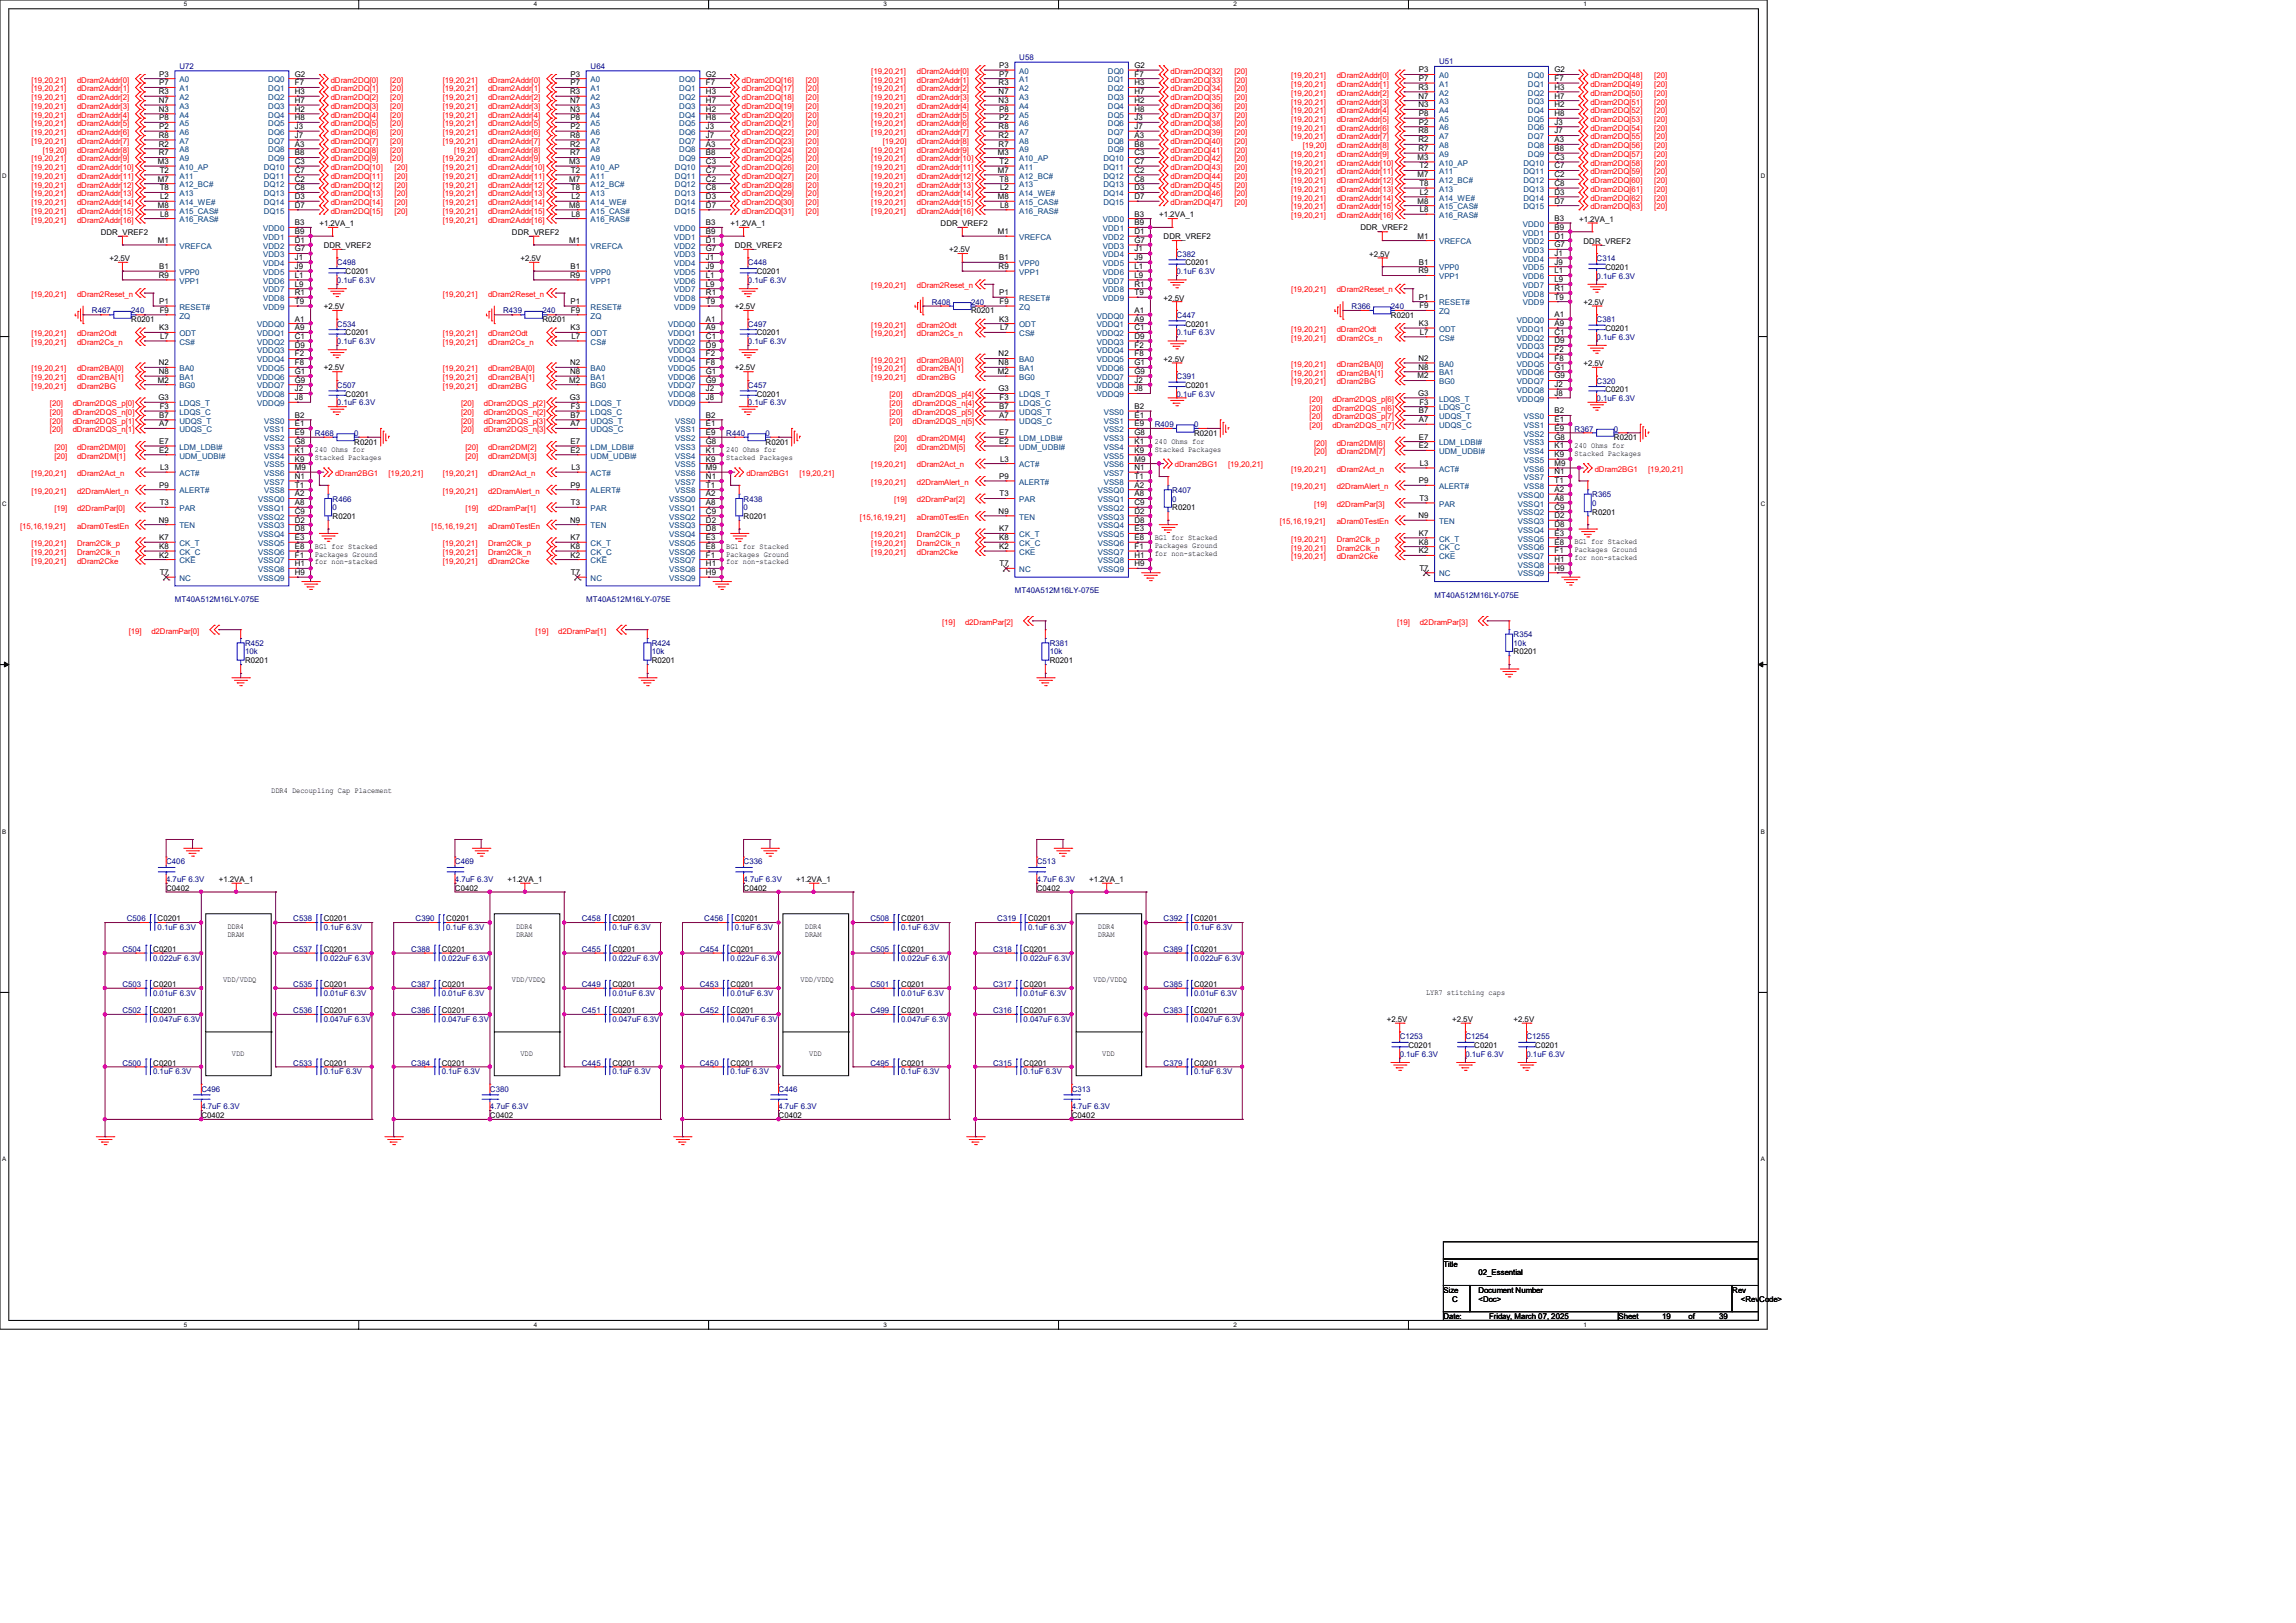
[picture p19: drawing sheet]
<svg xmlns="http://www.w3.org/2000/svg" width="420mm" height="297mm" viewBox="0 0 420 297" stroke-linecap="round" stroke-linejoin="round" font-family="sans-serif">
<defs><g id="words">
<g font-size="1.4" fill="#000080">
<text x="186.4" y="11">U58</text>
<text x="263.2" y="11.8">U51</text>
<text x="32.8" y="12.6">U72</text>
<text x="108" y="12.6">U64</text>
<text x="215.2" y="47">C382</text>
<text x="292.1" y="47.8">C314</text>
<text x="61.6" y="48.6">C498</text>
<text x="61.6" y="51.8">0.1uF 6.3V</text>
<text x="136.8" y="48.6">C448</text>
<text x="136.8" y="51.8">0.1uF 6.3V</text>
<text x="215.2" y="50.2">0.1uF 6.3V</text>
<text x="292.1" y="51">0.1uF 6.3V</text>
<text x="16.8" y="57.4">R467</text>
<text x="24" y="57.4">240</text>
<text x="61.6" y="59.8">C534</text>
<text x="92" y="57.4">R439</text>
<text x="99.2" y="57.4">240</text>
<text x="136.8" y="59.8">C497</text>
<text x="170.4" y="55.8">R408</text>
<text x="177.6" y="55.8">240</text>
<text x="215.2" y="58.2">C447</text>
<text x="247.2" y="56.6">R366</text>
<text x="254.4" y="56.6">240</text>
<text x="292.1" y="59">C381</text>
<text x="61.6" y="63">0.1uF 6.3V</text>
<text x="136.8" y="63">0.1uF 6.3V</text>
<text x="215.2" y="61.4">0.1uF 6.3V</text>
<text x="292.1" y="62.2">0.1uF 6.3V</text>
<text x="61.6" y="71">C507</text>
<text x="136.8" y="71">C457</text>
<text x="215.2" y="69.4">C391</text>
<text x="292.1" y="70.2">C320</text>
<text x="61.6" y="74.2">0.1uF 6.3V</text>
<text x="136.8" y="74.2">0.1uF 6.3V</text>
<text x="215.2" y="72.6">0.1uF 6.3V</text>
<text x="292.1" y="73.4">0.1uF 6.3V</text>
<text x="57.6" y="79.8">R468</text>
<text x="64.8" y="79.8">0</text>
<text x="132.8" y="79.8">R440</text>
<text x="140" y="79.8">0</text>
<text x="211.2" y="78.2">R409</text>
<text x="218.4" y="78.2">0</text>
<text x="288" y="79">R367</text>
<text x="295.2" y="79">0</text>
<text x="60.8" y="91.8">R466</text>
<text x="60.8" y="93.4">0</text>
<text x="136" y="91.8">R438</text>
<text x="136" y="93.4">0</text>
<text x="214.4" y="90.2">R407</text>
<text x="214.4" y="91.8">0</text>
<text x="291.3" y="91">R365</text>
<text x="291.3" y="92.6">0</text>
<text x="32" y="110.2">MT40A512M16LY-075E</text>
<text x="107.2" y="110.2">MT40A512M16LY-075E</text>
<text x="185.6" y="108.6">MT40A512M16LY-075E</text>
<text x="262.4" y="109.4">MT40A512M16LY-075E</text>
<text x="44.8" y="118.2">R452</text>
<text x="44.8" y="119.8">10k</text>
<text x="119.2" y="118.2">R424</text>
<text x="119.2" y="119.8">10k</text>
<text x="192" y="118.2">R381</text>
<text x="192" y="119.8">10k</text>
<text x="276.9" y="116.6">R354</text>
<text x="276.9" y="118.2">10k</text>
<text x="30.4" y="158.2">C406</text>
<text x="30.4" y="161.4">4.7uF 6.3V</text>
<text x="83.2" y="158.2">C469</text>
<text x="83.2" y="161.4">4.7uF 6.3V</text>
<text x="136" y="158.2">C336</text>
<text x="136" y="161.4">4.7uF 6.3V</text>
<text x="189.7" y="158.2">C513</text>
<text x="189.7" y="161.4">4.7uF 6.3V</text>
<text x="23.2" y="168.6">C506</text>
<text x="28.8" y="170.2">0.1uF 6.3V</text>
<text x="53.6" y="168.6">C538</text>
<text x="59.2" y="170.2">0.1uF 6.3V</text>
<text x="76" y="168.6">C390</text>
<text x="81.6" y="170.2">0.1uF 6.3V</text>
<text x="106.4" y="168.6">C458</text>
<text x="112" y="170.2">0.1uF 6.3V</text>
<text x="128.8" y="168.6">C456</text>
<text x="134.4" y="170.2">0.1uF 6.3V</text>
<text x="159.2" y="168.6">C508</text>
<text x="164.8" y="170.2">0.1uF 6.3V</text>
<text x="182.4" y="168.6">C319</text>
<text x="188" y="170.2">0.1uF 6.3V</text>
<text x="212.9" y="168.6">C392</text>
<text x="218.4" y="170.2">0.1uF 6.3V</text>
<text x="22.4" y="174.2">C504</text>
<text x="28" y="175.8">0.022uF 6.3V</text>
<text x="53.6" y="174.2">C537</text>
<text x="59.2" y="175.8">0.022uF 6.3V</text>
<text x="75.2" y="174.2">C388</text>
<text x="80.8" y="175.8">0.022uF 6.3V</text>
<text x="106.4" y="174.2">C455</text>
<text x="112" y="175.8">0.022uF 6.3V</text>
<text x="128" y="174.2">C454</text>
<text x="133.6" y="175.8">0.022uF 6.3V</text>
<text x="159.2" y="174.2">C505</text>
<text x="164.8" y="175.8">0.022uF 6.3V</text>
<text x="181.7" y="174.2">C318</text>
<text x="187.2" y="175.8">0.022uF 6.3V</text>
<text x="212.9" y="174.2">C389</text>
<text x="218.4" y="175.8">0.022uF 6.3V</text>
<text x="22.4" y="185.4">C502</text>
<text x="22.4" y="180.6">C503</text>
<text x="28" y="182.2">0.01uF 6.3V</text>
<text x="53.6" y="180.6">C535</text>
<text x="53.6" y="185.4">C536</text>
<text x="59.2" y="182.2">0.01uF 6.3V</text>
<text x="75.2" y="180.6">C387</text>
<text x="75.2" y="185.4">C386</text>
<text x="80.8" y="182.2">0.01uF 6.3V</text>
<text x="106.4" y="185.4">C451</text>
<text x="106.4" y="180.6">C449</text>
<text x="112" y="182.2">0.01uF 6.3V</text>
<text x="128" y="185.4">C452</text>
<text x="128" y="180.6">C453</text>
<text x="133.6" y="182.2">0.01uF 6.3V</text>
<text x="159.2" y="185.4">C499</text>
<text x="159.2" y="180.6">C501</text>
<text x="164.8" y="182.2">0.01uF 6.3V</text>
<text x="181.7" y="185.4">C316</text>
<text x="181.7" y="180.6">C317</text>
<text x="187.2" y="182.2">0.01uF 6.3V</text>
<text x="212.9" y="180.6">C385</text>
<text x="212.9" y="185.4">C383</text>
<text x="218.4" y="182.2">0.01uF 6.3V</text>
<text x="28" y="187">0.047uF 6.3V</text>
<text x="59.2" y="187">0.047uF 6.3V</text>
<text x="80.8" y="187">0.047uF 6.3V</text>
<text x="112" y="187">0.047uF 6.3V</text>
<text x="133.6" y="187">0.047uF 6.3V</text>
<text x="164.8" y="187">0.047uF 6.3V</text>
<text x="187.2" y="187">0.047uF 6.3V</text>
<text x="218.4" y="187">0.047uF 6.3V</text>
<text x="256" y="190.2">C1253</text>
<text x="268.1" y="190.2">C1254</text>
<text x="279.2" y="190.2">C1255</text>
<text x="22.4" y="195">C500</text>
<text x="28" y="196.6">0.1uF 6.3V</text>
<text x="53.6" y="195">C533</text>
<text x="59.2" y="196.6">0.1uF 6.3V</text>
<text x="75.2" y="195">C384</text>
<text x="80.8" y="196.6">0.1uF 6.3V</text>
<text x="106.4" y="195">C445</text>
<text x="112" y="196.6">0.1uF 6.3V</text>
<text x="128" y="195">C450</text>
<text x="133.6" y="196.6">0.1uF 6.3V</text>
<text x="159.2" y="195">C495</text>
<text x="164.8" y="196.6">0.1uF 6.3V</text>
<text x="181.7" y="195">C315</text>
<text x="187.2" y="196.6">0.1uF 6.3V</text>
<text x="212.9" y="195">C379</text>
<text x="218.4" y="196.6">0.1uF 6.3V</text>
<text x="256" y="193.4">0.1uF 6.3V</text>
<text x="268.1" y="193.4">0.1uF 6.3V</text>
<text x="279.2" y="193.4">0.1uF 6.3V</text>
<text x="36.8" y="199.8">C496</text>
<text x="36.8" y="203">4.7uF 6.3V</text>
<text x="89.6" y="199.8">C380</text>
<text x="89.6" y="203">4.7uF 6.3V</text>
<text x="142.4" y="199.8">C446</text>
<text x="142.4" y="203">4.7uF 6.3V</text>
<text x="196" y="199.8">C313</text>
<text x="196" y="203">4.7uF 6.3V</text>
</g>
<g font-size="1.4" fill="#f00">
<text x="5.8" y="15.1">[19,20,21]</text>
<text x="5.8" y="16.7">[19,20,21]</text>
<text x="14.1" y="15.1">dDram2Addr[0]</text>
<text x="14.1" y="16.7">dDram2Addr[1]</text>
<text x="60.5" y="15.1">dDram2DQ[0]</text>
<text x="60.5" y="16.7">dDram2DQ[1]</text>
<text x="71.4" y="15.1">[20]</text>
<text x="71.4" y="16.7">[20]</text>
<text x="81" y="15.1">[19,20,21]</text>
<text x="81" y="16.7">[19,20,21]</text>
<text x="89.3" y="15.1">dDram2Addr[0]</text>
<text x="89.3" y="16.7">dDram2Addr[1]</text>
<text x="135.7" y="15.1">dDram2DQ[16]</text>
<text x="135.7" y="16.7">dDram2DQ[17]</text>
<text x="147.4" y="15.1">[20]</text>
<text x="147.4" y="16.7">[20]</text>
<text x="159.4" y="13.5">[19,20,21]</text>
<text x="159.4" y="15.1">[19,20,21]</text>
<text x="159.4" y="16.7">[19,20,21]</text>
<text x="167.7" y="13.5">dDram2Addr[0]</text>
<text x="167.7" y="15.1">dDram2Addr[1]</text>
<text x="167.7" y="16.7">dDram2Addr[2]</text>
<text x="214.1" y="13.5">dDram2DQ[32]</text>
<text x="214.1" y="15.1">dDram2DQ[33]</text>
<text x="214.1" y="16.7">dDram2DQ[34]</text>
<text x="225.8" y="13.5">[20]</text>
<text x="225.8" y="15.1">[20]</text>
<text x="225.8" y="16.7">[20]</text>
<text x="236.2" y="14.3">[19,20,21]</text>
<text x="236.2" y="15.9">[19,20,21]</text>
<text x="236.2" y="17.5">[19,20,21]</text>
<text x="244.5" y="14.3">dDram2Addr[0]</text>
<text x="244.5" y="15.9">dDram2Addr[1]</text>
<text x="244.5" y="17.5">dDram2Addr[2]</text>
<text x="290.9" y="14.3">dDram2DQ[48]</text>
<text x="290.9" y="15.9">dDram2DQ[49]</text>
<text x="290.9" y="17.5">dDram2DQ[50]</text>
<text x="302.6" y="14.3">[20]</text>
<text x="302.6" y="15.9">[20]</text>
<text x="302.6" y="17.5">[20]</text>
<text x="5.8" y="18.3">[19,20,21]</text>
<text x="5.8" y="19.9">[19,20,21]</text>
<text x="5.8" y="21.5">[19,20,21]</text>
<text x="5.8" y="23.1">[19,20,21]</text>
<text x="14.1" y="18.3">dDram2Addr[2]</text>
<text x="14.1" y="19.9">dDram2Addr[3]</text>
<text x="14.1" y="21.5">dDram2Addr[4]</text>
<text x="14.1" y="23.1">dDram2Addr[5]</text>
<text x="60.5" y="18.3">dDram2DQ[2]</text>
<text x="60.5" y="19.9">dDram2DQ[3]</text>
<text x="60.5" y="21.5">dDram2DQ[4]</text>
<text x="60.5" y="23.1">dDram2DQ[5]</text>
<text x="71.4" y="18.3">[20]</text>
<text x="71.4" y="19.9">[20]</text>
<text x="71.4" y="21.5">[20]</text>
<text x="71.4" y="23.1">[20]</text>
<text x="81" y="18.3">[19,20,21]</text>
<text x="81" y="19.9">[19,20,21]</text>
<text x="81" y="21.5">[19,20,21]</text>
<text x="81" y="23.1">[19,20,21]</text>
<text x="89.3" y="18.3">dDram2Addr[2]</text>
<text x="89.3" y="19.9">dDram2Addr[3]</text>
<text x="89.3" y="21.5">dDram2Addr[4]</text>
<text x="89.3" y="23.1">dDram2Addr[5]</text>
<text x="135.7" y="18.3">dDram2DQ[18]</text>
<text x="135.7" y="19.9">dDram2DQ[19]</text>
<text x="135.7" y="21.5">dDram2DQ[20]</text>
<text x="135.7" y="23.1">dDram2DQ[21]</text>
<text x="147.4" y="18.3">[20]</text>
<text x="147.4" y="19.9">[20]</text>
<text x="147.4" y="21.5">[20]</text>
<text x="147.4" y="23.1">[20]</text>
<text x="159.4" y="18.3">[19,20,21]</text>
<text x="159.4" y="19.9">[19,20,21]</text>
<text x="159.4" y="21.5">[19,20,21]</text>
<text x="159.4" y="23.1">[19,20,21]</text>
<text x="167.7" y="18.3">dDram2Addr[3]</text>
<text x="167.7" y="19.9">dDram2Addr[4]</text>
<text x="167.7" y="21.5">dDram2Addr[5]</text>
<text x="167.7" y="23.1">dDram2Addr[6]</text>
<text x="214.1" y="18.3">dDram2DQ[35]</text>
<text x="214.1" y="19.9">dDram2DQ[36]</text>
<text x="214.1" y="21.5">dDram2DQ[37]</text>
<text x="214.1" y="23.1">dDram2DQ[38]</text>
<text x="225.8" y="18.3">[20]</text>
<text x="225.8" y="19.9">[20]</text>
<text x="225.8" y="21.5">[20]</text>
<text x="225.8" y="23.1">[20]</text>
<text x="236.2" y="19.1">[19,20,21]</text>
<text x="236.2" y="20.7">[19,20,21]</text>
<text x="236.2" y="22.3">[19,20,21]</text>
<text x="236.2" y="23.9">[19,20,21]</text>
<text x="244.5" y="19.1">dDram2Addr[3]</text>
<text x="244.5" y="20.7">dDram2Addr[4]</text>
<text x="244.5" y="22.3">dDram2Addr[5]</text>
<text x="244.5" y="23.9">dDram2Addr[6]</text>
<text x="290.9" y="19.1">dDram2DQ[51]</text>
<text x="290.9" y="20.7">dDram2DQ[52]</text>
<text x="290.9" y="22.3">dDram2DQ[53]</text>
<text x="290.9" y="23.9">dDram2DQ[54]</text>
<text x="302.6" y="19.1">[20]</text>
<text x="302.6" y="20.7">[20]</text>
<text x="302.6" y="22.3">[20]</text>
<text x="302.6" y="23.9">[20]</text>
<text x="5.8" y="24.7">[19,20,21]</text>
<text x="5.8" y="26.3">[19,20,21]</text>
<text x="5.8" y="29.5">[19,20,21]</text>
<text x="7.8" y="27.9">[19,20]</text>
<text x="14.1" y="24.7">dDram2Addr[6]</text>
<text x="14.1" y="26.3">dDram2Addr[7]</text>
<text x="14.1" y="27.9">dDram2Addr[8]</text>
<text x="14.1" y="29.5">dDram2Addr[9]</text>
<text x="60.5" y="24.7">dDram2DQ[6]</text>
<text x="60.5" y="26.3">dDram2DQ[7]</text>
<text x="60.5" y="27.9">dDram2DQ[8]</text>
<text x="60.5" y="29.5">dDram2DQ[9]</text>
<text x="71.4" y="24.7">[20]</text>
<text x="71.4" y="26.3">[20]</text>
<text x="71.4" y="27.9">[20]</text>
<text x="71.4" y="29.5">[20]</text>
<text x="81" y="24.7">[19,20,21]</text>
<text x="81" y="26.3">[19,20,21]</text>
<text x="81" y="29.5">[19,20,21]</text>
<text x="83.1" y="27.9">[19,20]</text>
<text x="89.3" y="24.7">dDram2Addr[6]</text>
<text x="89.3" y="26.3">dDram2Addr[7]</text>
<text x="89.3" y="27.9">dDram2Addr[8]</text>
<text x="89.3" y="29.5">dDram2Addr[9]</text>
<text x="135.7" y="24.7">dDram2DQ[22]</text>
<text x="135.7" y="26.3">dDram2DQ[23]</text>
<text x="135.7" y="27.9">dDram2DQ[24]</text>
<text x="135.7" y="29.5">dDram2DQ[25]</text>
<text x="147.4" y="24.7">[20]</text>
<text x="147.4" y="26.3">[20]</text>
<text x="147.4" y="27.9">[20]</text>
<text x="147.4" y="29.5">[20]</text>
<text x="159.4" y="24.7">[19,20,21]</text>
<text x="159.4" y="27.9">[19,20,21]</text>
<text x="159.4" y="29.5">[19,20,21]</text>
<text x="161.5" y="26.3">[19,20]</text>
<text x="167.7" y="24.7">dDram2Addr[7]</text>
<text x="167.7" y="26.3">dDram2Addr[8]</text>
<text x="167.7" y="27.9">dDram2Addr[9]</text>
<text x="167.7" y="29.5">dDram2Addr[10]</text>
<text x="214.1" y="24.7">dDram2DQ[39]</text>
<text x="214.1" y="26.3">dDram2DQ[40]</text>
<text x="214.1" y="27.9">dDram2DQ[41]</text>
<text x="214.1" y="29.5">dDram2DQ[42]</text>
<text x="225.8" y="24.7">[20]</text>
<text x="225.8" y="26.3">[20]</text>
<text x="225.8" y="27.9">[20]</text>
<text x="225.8" y="29.5">[20]</text>
<text x="236.2" y="25.5">[19,20,21]</text>
<text x="236.2" y="28.7">[19,20,21]</text>
<text x="238.3" y="27.1">[19,20]</text>
<text x="244.5" y="25.5">dDram2Addr[7]</text>
<text x="244.5" y="27.1">dDram2Addr[8]</text>
<text x="244.5" y="28.7">dDram2Addr[9]</text>
<text x="290.9" y="25.5">dDram2DQ[55]</text>
<text x="290.9" y="27.1">dDram2DQ[56]</text>
<text x="290.9" y="28.7">dDram2DQ[57]</text>
<text x="302.6" y="25.5">[20]</text>
<text x="302.6" y="27.1">[20]</text>
<text x="302.6" y="28.7">[20]</text>
<text x="5.8" y="31.1">[19,20,21]</text>
<text x="5.8" y="32.7">[19,20,21]</text>
<text x="5.8" y="34.3">[19,20,21]</text>
<text x="5.8" y="35.9">[19,20,21]</text>
<text x="14.1" y="31.1">dDram2Addr[10]</text>
<text x="14.1" y="32.7">dDram2Addr[11]</text>
<text x="14.1" y="34.3">dDram2Addr[12]</text>
<text x="14.1" y="35.9">dDram2Addr[13]</text>
<text x="60.5" y="31.1">dDram2DQ[10]</text>
<text x="60.5" y="32.7">dDram2DQ[11]</text>
<text x="60.5" y="34.3">dDram2DQ[12]</text>
<text x="60.5" y="35.9">dDram2DQ[13]</text>
<text x="72.2" y="31.1">[20]</text>
<text x="72.2" y="32.7">[20]</text>
<text x="72.2" y="34.3">[20]</text>
<text x="72.2" y="35.9">[20]</text>
<text x="81" y="31.1">[19,20,21]</text>
<text x="81" y="32.7">[19,20,21]</text>
<text x="81" y="34.3">[19,20,21]</text>
<text x="81" y="35.9">[19,20,21]</text>
<text x="89.3" y="31.1">dDram2Addr[10]</text>
<text x="89.3" y="32.7">dDram2Addr[11]</text>
<text x="89.3" y="34.3">dDram2Addr[12]</text>
<text x="89.3" y="35.9">dDram2Addr[13]</text>
<text x="135.7" y="31.1">dDram2DQ[26]</text>
<text x="135.7" y="32.7">dDram2DQ[27]</text>
<text x="135.7" y="34.3">dDram2DQ[28]</text>
<text x="135.7" y="35.9">dDram2DQ[29]</text>
<text x="147.4" y="31.1">[20]</text>
<text x="147.4" y="32.7">[20]</text>
<text x="147.4" y="34.3">[20]</text>
<text x="147.4" y="35.9">[20]</text>
<text x="159.4" y="31.1">[19,20,21]</text>
<text x="159.4" y="32.7">[19,20,21]</text>
<text x="159.4" y="34.3">[19,20,21]</text>
<text x="159.4" y="35.9">[19,20,21]</text>
<text x="167.7" y="31.1">dDram2Addr[11]</text>
<text x="167.7" y="32.7">dDram2Addr[12]</text>
<text x="167.7" y="34.3">dDram2Addr[13]</text>
<text x="167.7" y="35.9">dDram2Addr[14]</text>
<text x="214.1" y="31.1">dDram2DQ[43]</text>
<text x="214.1" y="32.7">dDram2DQ[44]</text>
<text x="214.1" y="34.3">dDram2DQ[45]</text>
<text x="214.1" y="35.9">dDram2DQ[46]</text>
<text x="225.8" y="31.1">[20]</text>
<text x="225.8" y="32.7">[20]</text>
<text x="225.8" y="34.3">[20]</text>
<text x="225.8" y="35.9">[20]</text>
<text x="236.2" y="30.3">[19,20,21]</text>
<text x="236.2" y="31.9">[19,20,21]</text>
<text x="236.2" y="33.5">[19,20,21]</text>
<text x="236.2" y="35.1">[19,20,21]</text>
<text x="244.5" y="30.3">dDram2Addr[10]</text>
<text x="244.5" y="31.9">dDram2Addr[11]</text>
<text x="244.5" y="33.5">dDram2Addr[12]</text>
<text x="244.5" y="35.1">dDram2Addr[13]</text>
<text x="290.9" y="30.3">dDram2DQ[58]</text>
<text x="290.9" y="31.9">dDram2DQ[59]</text>
<text x="290.9" y="33.5">dDram2DQ[60]</text>
<text x="290.9" y="35.1">dDram2DQ[61]</text>
<text x="302.6" y="30.3">[20]</text>
<text x="302.6" y="31.9">[20]</text>
<text x="302.6" y="33.5">[20]</text>
<text x="302.6" y="35.1">[20]</text>
<text x="5.8" y="37.5">[19,20,21]</text>
<text x="5.8" y="39.1">[19,20,21]</text>
<text x="5.8" y="40.7">[19,20,21]</text>
<text x="14.1" y="37.5">dDram2Addr[14]</text>
<text x="14.1" y="39.1">dDram2Addr[15]</text>
<text x="14.1" y="40.7">dDram2Addr[16]</text>
<text x="60.5" y="37.5">dDram2DQ[14]</text>
<text x="60.5" y="39.1">dDram2DQ[15]</text>
<text x="72.2" y="37.5">[20]</text>
<text x="72.2" y="39.1">[20]</text>
<text x="81" y="37.5">[19,20,21]</text>
<text x="81" y="39.1">[19,20,21]</text>
<text x="81" y="40.7">[19,20,21]</text>
<text x="89.3" y="37.5">dDram2Addr[14]</text>
<text x="89.3" y="39.1">dDram2Addr[15]</text>
<text x="89.3" y="40.7">dDram2Addr[16]</text>
<text x="135.7" y="37.5">dDram2DQ[30]</text>
<text x="135.7" y="39.1">dDram2DQ[31]</text>
<text x="147.4" y="37.5">[20]</text>
<text x="147.4" y="39.1">[20]</text>
<text x="159.4" y="37.5">[19,20,21]</text>
<text x="159.4" y="39.1">[19,20,21]</text>
<text x="167.7" y="37.5">dDram2Addr[15]</text>
<text x="167.7" y="39.1">dDram2Addr[16]</text>
<text x="214.1" y="37.5">dDram2DQ[47]</text>
<text x="225.8" y="37.5">[20]</text>
<text x="236.2" y="36.7">[19,20,21]</text>
<text x="236.2" y="38.3">[19,20,21]</text>
<text x="236.2" y="39.9">[19,20,21]</text>
<text x="244.5" y="36.7">dDram2Addr[14]</text>
<text x="244.5" y="38.3">dDram2Addr[15]</text>
<text x="244.5" y="39.9">dDram2Addr[16]</text>
<text x="290.9" y="36.7">dDram2DQ[62]</text>
<text x="290.9" y="38.3">dDram2DQ[63]</text>
<text x="302.6" y="36.7">[20]</text>
<text x="302.6" y="38.3">[20]</text>
<text x="159.4" y="52.7">[19,20,21]</text>
<text x="167.7" y="52.7">dDram2Reset_n</text>
<text x="236.2" y="53.5">[19,20,21]</text>
<text x="244.5" y="53.5">dDram2Reset_n</text>
<text x="5.8" y="54.3">[19,20,21]</text>
<text x="14.1" y="54.3">dDram2Reset_n</text>
<text x="81" y="54.3">[19,20,21]</text>
<text x="89.3" y="54.3">dDram2Reset_n</text>
<text x="159.4" y="59.9">[19,20,21]</text>
<text x="167.7" y="59.9">dDram2Odt</text>
<text x="5.8" y="61.5">[19,20,21]</text>
<text x="5.8" y="63.1">[19,20,21]</text>
<text x="14.1" y="61.5">dDram2Odt</text>
<text x="14.1" y="63.1">dDram2Cs_n</text>
<text x="81" y="61.5">[19,20,21]</text>
<text x="81" y="63.1">[19,20,21]</text>
<text x="89.3" y="61.5">dDram2Odt</text>
<text x="89.3" y="63.1">dDram2Cs_n</text>
<text x="159.4" y="61.5">[19,20,21]</text>
<text x="167.7" y="61.5">dDram2Cs_n</text>
<text x="236.2" y="60.8">[19,20,21]</text>
<text x="236.2" y="62.3">[19,20,21]</text>
<text x="244.5" y="60.8">dDram2Odt</text>
<text x="244.5" y="62.3">dDram2Cs_n</text>
<text x="5.8" y="67.9">[19,20,21]</text>
<text x="5.8" y="69.5">[19,20,21]</text>
<text x="5.8" y="71.1">[19,20,21]</text>
<text x="14.1" y="67.9">dDram2BA[0]</text>
<text x="14.1" y="69.5">dDram2BA[1]</text>
<text x="14.1" y="71.1">dDram2BG</text>
<text x="81" y="67.9">[19,20,21]</text>
<text x="81" y="69.5">[19,20,21]</text>
<text x="81" y="71.1">[19,20,21]</text>
<text x="89.3" y="67.9">dDram2BA[0]</text>
<text x="89.3" y="69.5">dDram2BA[1]</text>
<text x="89.3" y="71.1">dDram2BG</text>
<text x="159.4" y="66.3">[19,20,21]</text>
<text x="159.4" y="67.9">[19,20,21]</text>
<text x="159.4" y="69.5">[19,20,21]</text>
<text x="167.7" y="66.3">dDram2BA[0]</text>
<text x="167.7" y="67.9">dDram2BA[1]</text>
<text x="167.7" y="69.5">dDram2BG</text>
<text x="236.2" y="67.1">[19,20,21]</text>
<text x="236.2" y="68.8">[19,20,21]</text>
<text x="236.2" y="70.3">[19,20,21]</text>
<text x="244.5" y="67.1">dDram2BA[0]</text>
<text x="244.5" y="68.8">dDram2BA[1]</text>
<text x="244.5" y="70.3">dDram2BG</text>
<text x="9.1" y="74.3">[20]</text>
<text x="9.1" y="75.9">[20]</text>
<text x="9.1" y="77.5">[20]</text>
<text x="13.3" y="74.3">dDram2DQS_p[0]</text>
<text x="13.3" y="75.9">dDram2DQS_n[0]</text>
<text x="13.3" y="77.5">dDram2DQS_p[1]</text>
<text x="84.3" y="74.3">[20]</text>
<text x="84.3" y="75.9">[20]</text>
<text x="84.3" y="77.5">[20]</text>
<text x="88.5" y="74.3">dDram2DQS_p[2]</text>
<text x="88.5" y="75.9">dDram2DQS_n[2]</text>
<text x="88.5" y="77.5">dDram2DQS_p[3]</text>
<text x="162.7" y="72.7">[20]</text>
<text x="162.7" y="74.3">[20]</text>
<text x="162.7" y="75.9">[20]</text>
<text x="162.7" y="77.5">[20]</text>
<text x="166.9" y="72.7">dDram2DQS_p[4]</text>
<text x="166.9" y="74.3">dDram2DQS_n[4]</text>
<text x="166.9" y="75.9">dDram2DQS_p[5]</text>
<text x="166.9" y="77.5">dDram2DQS_n[5]</text>
<text x="239.6" y="73.5">[20]</text>
<text x="239.6" y="75.1">[20]</text>
<text x="239.6" y="76.8">[20]</text>
<text x="243.7" y="73.5">dDram2DQS_p[6]</text>
<text x="243.7" y="75.1">dDram2DQS_n[6]</text>
<text x="243.7" y="76.8">dDram2DQS_p[7]</text>
<text x="9.1" y="79.1">[20]</text>
<text x="9.9" y="82.3">[20]</text>
<text x="9.9" y="83.9">[20]</text>
<text x="13.3" y="79.1">dDram2DQS_n[1]</text>
<text x="14.1" y="82.3">dDram2DM[0]</text>
<text x="14.1" y="83.9">dDram2DM[1]</text>
<text x="84.3" y="79.1">[20]</text>
<text x="85.1" y="82.3">[20]</text>
<text x="85.1" y="83.9">[20]</text>
<text x="88.5" y="79.1">dDram2DQS_n[3]</text>
<text x="89.3" y="82.3">dDram2DM[2]</text>
<text x="89.3" y="83.9">dDram2DM[3]</text>
<text x="163.5" y="80.7">[20]</text>
<text x="163.5" y="82.3">[20]</text>
<text x="167.7" y="80.7">dDram2DM[4]</text>
<text x="167.7" y="82.3">dDram2DM[5]</text>
<text x="239.6" y="78.3">[20]</text>
<text x="240.4" y="81.5">[20]</text>
<text x="240.4" y="83.1">[20]</text>
<text x="243.7" y="78.3">dDram2DQS_n[7]</text>
<text x="244.5" y="81.5">dDram2DM[6]</text>
<text x="244.5" y="83.1">dDram2DM[7]</text>
<text x="5.8" y="87.1">[19,20,21]</text>
<text x="14.1" y="87.1">dDram2Act_n</text>
<text x="61.3" y="87.1">dDram2BG1</text>
<text x="71.1" y="87.1">[19,20,21]</text>
<text x="81" y="87.1">[19,20,21]</text>
<text x="89.3" y="87.1">dDram2Act_n</text>
<text x="136.5" y="87.1">dDram2BG1</text>
<text x="146.3" y="87.1">[19,20,21]</text>
<text x="159.4" y="85.5">[19,20,21]</text>
<text x="159.4" y="88.7">[19,20,21]</text>
<text x="167.7" y="85.5">dDram2Act_n</text>
<text x="167.7" y="88.7">d2DramAlert_n</text>
<text x="214.9" y="85.5">dDram2BG1</text>
<text x="224.7" y="85.5">[19,20,21]</text>
<text x="236.2" y="86.3">[19,20,21]</text>
<text x="236.2" y="89.5">[19,20,21]</text>
<text x="244.5" y="86.3">dDram2Act_n</text>
<text x="244.5" y="89.5">d2DramAlert_n</text>
<text x="291.7" y="86.3">dDram2BG1</text>
<text x="301.5" y="86.3">[19,20,21]</text>
<text x="5.8" y="90.3">[19,20,21]</text>
<text x="9.9" y="93.5">[19]</text>
<text x="14.1" y="90.3">d2DramAlert_n</text>
<text x="14.1" y="93.5">d2DramPar[0]</text>
<text x="81" y="90.3">[19,20,21]</text>
<text x="85.1" y="93.5">[19]</text>
<text x="89.3" y="90.3">d2DramAlert_n</text>
<text x="89.3" y="93.5">d2DramPar[1]</text>
<text x="157.3" y="95.1">[15,16,19,21]</text>
<text x="163.5" y="92">[19]</text>
<text x="167.7" y="92">d2DramPar[2]</text>
<text x="167.7" y="95.1">aDram0TestEn</text>
<text x="234.1" y="95.9">[15,16,19,21]</text>
<text x="240.4" y="92.8">[19]</text>
<text x="244.5" y="92.8">d2DramPar[3]</text>
<text x="244.5" y="95.9">aDram0TestEn</text>
<text x="3.7" y="96.7">[15,16,19,21]</text>
<text x="5.8" y="100">[19,20,21]</text>
<text x="5.8" y="101.5">[19,20,21]</text>
<text x="14.1" y="96.7">aDram0TestEn</text>
<text x="14.1" y="100">Dram2Clk_p</text>
<text x="14.1" y="101.5">Dram2Clk_n</text>
<text x="78.9" y="96.7">[15,16,19,21]</text>
<text x="81" y="100">[19,20,21]</text>
<text x="81" y="101.5">[19,20,21]</text>
<text x="89.3" y="96.7">aDram0TestEn</text>
<text x="89.3" y="100">Dram2Clk_p</text>
<text x="89.3" y="101.5">Dram2Clk_n</text>
<text x="159.4" y="98.3">[19,20,21]</text>
<text x="159.4" y="100">[19,20,21]</text>
<text x="159.4" y="101.5">[19,20,21]</text>
<text x="167.7" y="98.3">Dram2Clk_p</text>
<text x="167.7" y="100">Dram2Clk_n</text>
<text x="167.7" y="101.5">dDram2Cke</text>
<text x="236.2" y="99.1">[19,20,21]</text>
<text x="236.2" y="100.8">[19,20,21]</text>
<text x="244.5" y="99.1">Dram2Clk_p</text>
<text x="244.5" y="100.8">Dram2Clk_n</text>
<text x="5.8" y="103.1">[19,20,21]</text>
<text x="14.1" y="103.1">dDram2Cke</text>
<text x="81" y="103.1">[19,20,21]</text>
<text x="89.3" y="103.1">dDram2Cke</text>
<text x="236.2" y="102.3">[19,20,21]</text>
<text x="244.5" y="102.3">dDram2Cke</text>
<text x="23.5" y="116">[19]</text>
<text x="27.7" y="116">d2DramPar[0]</text>
<text x="98" y="116">[19]</text>
<text x="102.1" y="116">d2DramPar[1]</text>
<text x="172.3" y="114.3">[19]</text>
<text x="176.5" y="114.3">d2DramPar[2]</text>
<text x="255.6" y="114.3">[19]</text>
<text x="259.7" y="114.3">d2DramPar[3]</text>
</g>
<g font-size="1.4">
<text x="29" y="17.2">R3</text>
<text x="29.1" y="14">P3</text>
<text x="29.1" y="15.6">P7</text>
<text x="53.9" y="14">G2</text>
<text x="53.9" y="15.6">F7</text>
<text x="53.9" y="17.2">H3</text>
<text x="104.3" y="17.2">R3</text>
<text x="104.4" y="14">P3</text>
<text x="104.4" y="15.6">P7</text>
<text x="129.1" y="14">G2</text>
<text x="129.1" y="15.6">F7</text>
<text x="129.1" y="17.2">H3</text>
<text x="182.7" y="15.6">R3</text>
<text x="182.7" y="17.2">N7</text>
<text x="182.8" y="12.4">P3</text>
<text x="182.8" y="14">P7</text>
<text x="207.5" y="12.4">G2</text>
<text x="207.5" y="14">F7</text>
<text x="207.5" y="15.6">H3</text>
<text x="207.5" y="17.2">H7</text>
<text x="259.5" y="16.4">R3</text>
<text x="259.5" y="13.3">P3</text>
<text x="259.5" y="14.8">P7</text>
<text x="284.4" y="13.3">G2</text>
<text x="284.4" y="14.8">F7</text>
<text x="284.4" y="16.4">H3</text>
<text x="29" y="18.8">N7</text>
<text x="29" y="20.4">N3</text>
<text x="29.1" y="22">P8</text>
<text x="29.1" y="23.6">P2</text>
<text x="53.9" y="18.8">H7</text>
<text x="53.9" y="20.4">H2</text>
<text x="53.9" y="22">H8</text>
<text x="53.9" y="23.6">J3</text>
<text x="104.3" y="18.8">N7</text>
<text x="104.3" y="20.4">N3</text>
<text x="104.4" y="22">P8</text>
<text x="104.4" y="23.6">P2</text>
<text x="129.1" y="18.8">H7</text>
<text x="129.1" y="20.4">H2</text>
<text x="129.1" y="22">H8</text>
<text x="129.1" y="23.6">J3</text>
<text x="182.7" y="18.8">N3</text>
<text x="182.7" y="23.6">R8</text>
<text x="182.8" y="20.4">P8</text>
<text x="182.8" y="22">P2</text>
<text x="207.5" y="18.8">H2</text>
<text x="207.5" y="20.4">H8</text>
<text x="207.5" y="22">J3</text>
<text x="207.5" y="23.6">J7</text>
<text x="259.5" y="18">N7</text>
<text x="259.5" y="19.6">N3</text>
<text x="259.5" y="21.3">P8</text>
<text x="259.5" y="22.8">P2</text>
<text x="284.4" y="18">H7</text>
<text x="284.4" y="19.6">H2</text>
<text x="284.4" y="21.3">H8</text>
<text x="284.4" y="22.8">J3</text>
<text x="29" y="25.2">R8</text>
<text x="29" y="26.8">R2</text>
<text x="29" y="28.4">R7</text>
<text x="53.9" y="25.2">J7</text>
<text x="53.9" y="26.8">A3</text>
<text x="53.9" y="28.4">B8</text>
<text x="104.3" y="25.2">R8</text>
<text x="104.3" y="26.8">R2</text>
<text x="104.3" y="28.4">R7</text>
<text x="129.1" y="25.2">J7</text>
<text x="129.1" y="26.8">A3</text>
<text x="129.1" y="28.4">B8</text>
<text x="182.5" y="28.4">M3</text>
<text x="182.7" y="25.2">R2</text>
<text x="182.7" y="26.8">R7</text>
<text x="207.5" y="25.2">A3</text>
<text x="207.5" y="26.8">B8</text>
<text x="207.5" y="28.4">C3</text>
<text x="259.3" y="29.3">M3</text>
<text x="259.5" y="24.4">R8</text>
<text x="259.5" y="26">R2</text>
<text x="259.5" y="27.6">R7</text>
<text x="284.4" y="24.4">J7</text>
<text x="284.4" y="26">A3</text>
<text x="284.4" y="27.6">B8</text>
<text x="284.4" y="29.3">C3</text>
<text x="28.9" y="30">M3</text>
<text x="28.9" y="33.2">M7</text>
<text x="29.2" y="31.6">T2</text>
<text x="29.2" y="34.8">T8</text>
<text x="53.9" y="30">C3</text>
<text x="53.9" y="31.6">C7</text>
<text x="53.9" y="33.2">C2</text>
<text x="53.9" y="34.8">C8</text>
<text x="104.1" y="30">M3</text>
<text x="104.1" y="33.2">M7</text>
<text x="104.4" y="31.6">T2</text>
<text x="104.4" y="34.8">T8</text>
<text x="129.1" y="30">C3</text>
<text x="129.1" y="31.6">C7</text>
<text x="129.1" y="33.2">C2</text>
<text x="129.1" y="34.8">C8</text>
<text x="182.5" y="31.6">M7</text>
<text x="182.8" y="30">T2</text>
<text x="182.8" y="33.2">T8</text>
<text x="182.9" y="34.8">L2</text>
<text x="207.5" y="30">C7</text>
<text x="207.5" y="31.6">C2</text>
<text x="207.5" y="33.2">C8</text>
<text x="207.5" y="34.8">D3</text>
<text x="259.3" y="32.4">M7</text>
<text x="259.6" y="30.8">T2</text>
<text x="259.6" y="34">T8</text>
<text x="259.7" y="35.6">L2</text>
<text x="284.4" y="30.8">C7</text>
<text x="284.4" y="32.4">C2</text>
<text x="284.4" y="34">C8</text>
<text x="284.4" y="35.6">D3</text>
<text x="28.9" y="38">M8</text>
<text x="29.3" y="36.5">L2</text>
<text x="29.3" y="39.6">L8</text>
<text x="53.9" y="36.5">D3</text>
<text x="53.9" y="38">D7</text>
<text x="53.9" y="41.2">B3</text>
<text x="58.4" y="41.4">+1.2VA_1</text>
<text x="104.1" y="38">M8</text>
<text x="104.5" y="36.5">L2</text>
<text x="104.5" y="39.6">L8</text>
<text x="129.1" y="36.5">D3</text>
<text x="129.1" y="38">D7</text>
<text x="129.1" y="41.2">B3</text>
<text x="133.6" y="41.4">+1.2VA_1</text>
<text x="172" y="41.4">DDR_VREF2</text>
<text x="182.5" y="36.5">M8</text>
<text x="182.9" y="38">L8</text>
<text x="207.5" y="36.5">D7</text>
<text x="207.5" y="39.6">B3</text>
<text x="207.5" y="41.2">B9</text>
<text x="212" y="39.8">+1.2VA_1</text>
<text x="259.3" y="37.3">M8</text>
<text x="259.7" y="38.8">L8</text>
<text x="284.4" y="37.3">D7</text>
<text x="284.4" y="40.4">B3</text>
<text x="288.8" y="40.6">+1.2VA_1</text>
<text x="18.4" y="43">DDR_VREF2</text>
<text x="20" y="47.8">+2.5V</text>
<text x="28.9" y="44.5">M1</text>
<text x="53.9" y="42.8">B9</text>
<text x="53.9" y="44.5">D1</text>
<text x="53.9" y="46">G7</text>
<text x="53.9" y="47.6">J1</text>
<text x="59.2" y="45.4">DDR_VREF2</text>
<text x="93.6" y="43">DDR_VREF2</text>
<text x="95.2" y="47.8">+2.5V</text>
<text x="104.1" y="44.5">M1</text>
<text x="129.1" y="42.8">B9</text>
<text x="129.1" y="44.5">D1</text>
<text x="129.1" y="46">G7</text>
<text x="129.1" y="47.6">J1</text>
<text x="134.4" y="45.4">DDR_VREF2</text>
<text x="173.7" y="46.2">+2.5V</text>
<text x="182.5" y="42.8">M1</text>
<text x="182.8" y="47.6">B1</text>
<text x="207.5" y="42.8">D1</text>
<text x="207.5" y="44.5">G7</text>
<text x="207.5" y="46">J1</text>
<text x="207.5" y="47.6">J9</text>
<text x="212.9" y="43.8">DDR_VREF2</text>
<text x="248.8" y="42.2">DDR_VREF2</text>
<text x="250.4" y="47">+2.5V</text>
<text x="259.3" y="43.6">M1</text>
<text x="284.4" y="42">B9</text>
<text x="284.4" y="43.6">D1</text>
<text x="284.4" y="45.3">G7</text>
<text x="284.4" y="46.8">J1</text>
<text x="289.6" y="44.6">DDR_VREF2</text>
<text x="29" y="50.8">R9</text>
<text x="29.1" y="49.2">B1</text>
<text x="53.9" y="49.2">J9</text>
<text x="53.9" y="50.8">L1</text>
<text x="53.9" y="52.5">L9</text>
<text x="63.2" y="50.2">C0201</text>
<text x="104.3" y="50.8">R9</text>
<text x="104.4" y="49.2">B1</text>
<text x="129.1" y="49.2">J9</text>
<text x="129.1" y="50.8">L1</text>
<text x="129.1" y="52.5">L9</text>
<text x="138.4" y="50.2">C0201</text>
<text x="182.7" y="49.2">R9</text>
<text x="207.5" y="49.2">L1</text>
<text x="207.5" y="50.8">L9</text>
<text x="207.5" y="52.5">R1</text>
<text x="216.8" y="48.6">C0201</text>
<text x="259.5" y="50">R9</text>
<text x="259.5" y="48.4">B1</text>
<text x="284.4" y="48.4">J9</text>
<text x="284.4" y="50">L1</text>
<text x="284.4" y="51.6">L9</text>
<text x="284.4" y="53.3">R1</text>
<text x="293.7" y="49.4">C0201</text>
<text x="24" y="59">R0201</text>
<text x="29.1" y="55.6">P1</text>
<text x="29.2" y="57.2">F9</text>
<text x="53.9" y="54">R1</text>
<text x="53.9" y="55.6">T9</text>
<text x="53.9" y="58.8">A1</text>
<text x="59.2" y="56.6">+2.5V</text>
<text x="99.2" y="59">R0201</text>
<text x="104.4" y="55.6">P1</text>
<text x="104.4" y="57.2">F9</text>
<text x="129.1" y="54">R1</text>
<text x="129.1" y="55.6">T9</text>
<text x="129.1" y="58.8">A1</text>
<text x="134.4" y="56.6">+2.5V</text>
<text x="177.6" y="57.4">R0201</text>
<text x="182.8" y="54">P1</text>
<text x="182.8" y="58.8">K3</text>
<text x="182.8" y="55.6">F9</text>
<text x="207.5" y="54">T9</text>
<text x="207.5" y="57.2">A1</text>
<text x="207.5" y="58.8">A9</text>
<text x="212.9" y="55">+2.5V</text>
<text x="216.8" y="59.8">C0201</text>
<text x="254.4" y="58.2">R0201</text>
<text x="259.5" y="54.8">P1</text>
<text x="259.5" y="59.6">K3</text>
<text x="259.6" y="56.4">F9</text>
<text x="284.4" y="54.8">T9</text>
<text x="284.4" y="58">A1</text>
<text x="284.4" y="59.6">A9</text>
<text x="289.6" y="55.8">+2.5V</text>
<text x="29.1" y="60.5">K3</text>
<text x="29.3" y="62">L7</text>
<text x="53.9" y="60.5">A9</text>
<text x="53.9" y="62">C1</text>
<text x="53.9" y="63.6">D9</text>
<text x="53.9" y="65.2">F2</text>
<text x="63.2" y="61.4">C0201</text>
<text x="104.4" y="60.5">K3</text>
<text x="104.5" y="62">L7</text>
<text x="129.1" y="60.5">A9</text>
<text x="129.1" y="62">C1</text>
<text x="129.1" y="63.6">D9</text>
<text x="129.1" y="65.2">F2</text>
<text x="138.4" y="61.4">C0201</text>
<text x="182.7" y="65.2">N2</text>
<text x="182.9" y="60.5">L7</text>
<text x="207.5" y="60.5">C1</text>
<text x="207.5" y="62">D9</text>
<text x="207.5" y="63.6">F2</text>
<text x="207.5" y="65.2">F8</text>
<text x="259.7" y="61.3">L7</text>
<text x="284.4" y="61.3">C1</text>
<text x="284.4" y="62.8">D9</text>
<text x="284.4" y="64.4">F2</text>
<text x="293.7" y="60.6">C0201</text>
<text x="28.9" y="70">M2</text>
<text x="29" y="66.8">N2</text>
<text x="29" y="68.5">N8</text>
<text x="53.9" y="66.8">F8</text>
<text x="53.9" y="68.5">G1</text>
<text x="53.9" y="70">G9</text>
<text x="53.9" y="71.6">J2</text>
<text x="59.2" y="67.8">+2.5V</text>
<text x="104.1" y="70">M2</text>
<text x="104.3" y="66.8">N2</text>
<text x="104.3" y="68.5">N8</text>
<text x="129.1" y="66.8">F8</text>
<text x="129.1" y="68.5">G1</text>
<text x="129.1" y="70">G9</text>
<text x="129.1" y="71.6">J2</text>
<text x="134.4" y="67.8">+2.5V</text>
<text x="182.5" y="68.5">M2</text>
<text x="182.6" y="71.6">G3</text>
<text x="182.7" y="66.8">N8</text>
<text x="207.5" y="66.8">G1</text>
<text x="207.5" y="68.5">G9</text>
<text x="207.5" y="70">J2</text>
<text x="207.5" y="71.6">J8</text>
<text x="212.9" y="66.2">+2.5V</text>
<text x="216.8" y="71">C0201</text>
<text x="259.3" y="69.3">M2</text>
<text x="259.5" y="66">N2</text>
<text x="259.5" y="67.7">N8</text>
<text x="284.4" y="66">F8</text>
<text x="284.4" y="67.7">G1</text>
<text x="284.4" y="69.3">G9</text>
<text x="284.4" y="70.8">J2</text>
<text x="289.6" y="67">+2.5V</text>
<text x="293.7" y="71.8">C0201</text>
<text x="29" y="73.2">G3</text>
<text x="29.1" y="76.5">B7</text>
<text x="29.2" y="74.8">F3</text>
<text x="53.9" y="73.2">J8</text>
<text x="53.9" y="76.5">B2</text>
<text x="63.2" y="72.6">C0201</text>
<text x="104.2" y="73.2">G3</text>
<text x="104.4" y="76.5">B7</text>
<text x="104.4" y="74.8">F3</text>
<text x="129.1" y="73.2">J8</text>
<text x="129.1" y="76.5">B2</text>
<text x="138.4" y="72.6">C0201</text>
<text x="182.8" y="74.8">B7</text>
<text x="182.8" y="76.5">A7</text>
<text x="182.8" y="73.2">F3</text>
<text x="207.5" y="74.8">B2</text>
<text x="207.5" y="76.5">E1</text>
<text x="259.4" y="72.4">G3</text>
<text x="259.5" y="75.7">B7</text>
<text x="259.5" y="77.3">A7</text>
<text x="259.6" y="74">F3</text>
<text x="284.4" y="72.4">J8</text>
<text x="284.4" y="75.7">B2</text>
<text x="284.4" y="77.3">E1</text>
<text x="29.1" y="78">A7</text>
<text x="29.1" y="81.2">E7</text>
<text x="29.1" y="82.8">E2</text>
<text x="53.9" y="78">E1</text>
<text x="53.9" y="79.6">E9</text>
<text x="53.9" y="81.2">G8</text>
<text x="53.9" y="82.8">K1</text>
<text x="57.6" y="82.8">240 Ohms for</text>
<text x="64.8" y="81.4">R0201</text>
<text x="104.4" y="78">A7</text>
<text x="104.4" y="81.2">E7</text>
<text x="104.4" y="82.8">E2</text>
<text x="129.1" y="78">E1</text>
<text x="129.1" y="79.6">E9</text>
<text x="129.1" y="81.2">G8</text>
<text x="129.1" y="82.8">K1</text>
<text x="132.8" y="82.8">240 Ohms for</text>
<text x="140" y="81.4">R0201</text>
<text x="182.8" y="79.6">E7</text>
<text x="182.8" y="81.2">E2</text>
<text x="207.5" y="78">E9</text>
<text x="207.5" y="79.6">G8</text>
<text x="207.5" y="81.2">K1</text>
<text x="207.5" y="82.8">K9</text>
<text x="211.2" y="81.2">240 Ohms for</text>
<text x="211.2" y="82.6">Stacked Packages</text>
<text x="218.4" y="79.8">R0201</text>
<text x="259.5" y="80.4">E7</text>
<text x="259.5" y="82">E2</text>
<text x="284.4" y="78.8">E9</text>
<text x="284.4" y="80.4">G8</text>
<text x="284.4" y="82">K1</text>
<text x="284.4" y="83.7">K9</text>
<text x="288" y="82">240 Ohms for</text>
<text x="288" y="83.4">Stacked Packages</text>
<text x="295.2" y="80.6">R0201</text>
<text x="29.1" y="89.2">P9</text>
<text x="29.3" y="86">L3</text>
<text x="53.9" y="84.5">K9</text>
<text x="53.9" y="86">M9</text>
<text x="53.9" y="87.6">N1</text>
<text x="53.9" y="89.2">T1</text>
<text x="57.6" y="84.2">Stacked Packages</text>
<text x="104.4" y="89.2">P9</text>
<text x="104.5" y="86">L3</text>
<text x="129.1" y="84.5">K9</text>
<text x="129.1" y="86">M9</text>
<text x="129.1" y="87.6">N1</text>
<text x="129.1" y="89.2">T1</text>
<text x="132.8" y="84.2">Stacked Packages</text>
<text x="182.8" y="87.6">P9</text>
<text x="182.9" y="84.5">L3</text>
<text x="207.5" y="84.5">M9</text>
<text x="207.5" y="86">N1</text>
<text x="207.5" y="87.6">T1</text>
<text x="207.5" y="89.2">A2</text>
<text x="259.5" y="88.4">P9</text>
<text x="259.7" y="85.3">L3</text>
<text x="284.4" y="85.3">M9</text>
<text x="284.4" y="86.8">N1</text>
<text x="284.4" y="88.4">T1</text>
<text x="29" y="95.6">N9</text>
<text x="29.2" y="92.5">T3</text>
<text x="53.9" y="90.8">A2</text>
<text x="53.9" y="92.5">A8</text>
<text x="53.9" y="94">C9</text>
<text x="53.9" y="95.6">D2</text>
<text x="60.8" y="95">R0201</text>
<text x="104.3" y="95.6">N9</text>
<text x="104.4" y="92.5">T3</text>
<text x="129.1" y="90.8">A2</text>
<text x="129.1" y="92.5">A8</text>
<text x="129.1" y="94">C9</text>
<text x="129.1" y="95.6">D2</text>
<text x="136" y="95">R0201</text>
<text x="182.7" y="94">N9</text>
<text x="182.8" y="90.8">T3</text>
<text x="207.5" y="90.8">A8</text>
<text x="207.5" y="92.5">C9</text>
<text x="207.5" y="94">D2</text>
<text x="207.5" y="95.6">D8</text>
<text x="214.4" y="93.4">R0201</text>
<text x="259.5" y="94.8">N9</text>
<text x="259.6" y="91.7">T3</text>
<text x="284.4" y="90">A2</text>
<text x="284.4" y="91.7">A8</text>
<text x="284.4" y="93.3">C9</text>
<text x="284.4" y="94.8">D2</text>
<text x="291.3" y="94.2">R0201</text>
<text x="29.1" y="98.9">K7</text>
<text x="29.1" y="100.5">K8</text>
<text x="53.9" y="97.2">D8</text>
<text x="53.9" y="98.9">E3</text>
<text x="53.9" y="100.5">E8</text>
<text x="57.6" y="100.4">BG1 for Stacked</text>
<text x="57.6" y="101.9">Packages Ground</text>
<text x="104.4" y="98.9">K7</text>
<text x="104.4" y="100.5">K8</text>
<text x="129.1" y="97.2">D8</text>
<text x="129.1" y="98.9">E3</text>
<text x="129.1" y="100.5">E8</text>
<text x="132.8" y="100.4">BG1 for Stacked</text>
<text x="132.8" y="101.9">Packages Ground</text>
<text x="182.8" y="97.2">K7</text>
<text x="182.8" y="98.9">K8</text>
<text x="182.8" y="100.5">K2</text>
<text x="207.5" y="97.2">E3</text>
<text x="207.5" y="98.9">E8</text>
<text x="207.5" y="100.5">F1</text>
<text x="211.2" y="98.8">BG1 for Stacked</text>
<text x="211.2" y="100.2">Packages Ground</text>
<text x="211.2" y="101.7">for non-stacked</text>
<text x="259.5" y="98">K7</text>
<text x="259.5" y="99.7">K8</text>
<text x="259.5" y="101.3">K2</text>
<text x="284.4" y="96.4">D8</text>
<text x="284.4" y="98">E3</text>
<text x="284.4" y="99.7">E8</text>
<text x="284.4" y="101.3">F1</text>
<text x="288" y="99.6">BG1 for Stacked</text>
<text x="288" y="101.1">Packages Ground</text>
<text x="29.1" y="102">K2</text>
<text x="29.2" y="105.2">T7</text>
<text x="53.9" y="102">F1</text>
<text x="53.9" y="103.6">H1</text>
<text x="53.9" y="105.2">H9</text>
<text x="57.6" y="103.3">for non-stacked</text>
<text x="104.4" y="102">K2</text>
<text x="104.4" y="105.2">T7</text>
<text x="129.1" y="102">F1</text>
<text x="129.1" y="103.6">H1</text>
<text x="129.1" y="105.2">H9</text>
<text x="132.8" y="103.3">for non-stacked</text>
<text x="182.8" y="103.6">T7</text>
<text x="207.5" y="102">H1</text>
<text x="207.5" y="103.6">H9</text>
<text x="259.6" y="104.4">T7</text>
<text x="284.4" y="102.8">H1</text>
<text x="284.4" y="104.4">H9</text>
<text x="288" y="102.5">for non-stacked</text>
<text x="276.9" y="119.8">R0201</text>
<text x="44.8" y="121.4">R0201</text>
<text x="119.2" y="121.4">R0201</text>
<text x="192" y="121.4">R0201</text>
<text x="49.6" y="145.2">DDR4 Decoupling Cap Placement</text>
<text x="40" y="161.4">+1.2VA_1</text>
<text x="92.8" y="161.4">+1.2VA_1</text>
<text x="145.6" y="161.4">+1.2VA_1</text>
<text x="199.2" y="161.4">+1.2VA_1</text>
<text x="30.4" y="163">C0402</text>
<text x="83.2" y="163">C0402</text>
<text x="136" y="163">C0402</text>
<text x="189.7" y="163">C0402</text>
<text x="28.8" y="168.6">C0201</text>
<text x="41.6" y="170">DDR4</text>
<text x="41.6" y="171.5">DRAM</text>
<text x="59.2" y="168.6">C0201</text>
<text x="81.6" y="168.6">C0201</text>
<text x="94.4" y="170">DDR4</text>
<text x="94.4" y="171.5">DRAM</text>
<text x="112" y="168.6">C0201</text>
<text x="134.4" y="168.6">C0201</text>
<text x="147.2" y="170">DDR4</text>
<text x="147.2" y="171.5">DRAM</text>
<text x="164.8" y="168.6">C0201</text>
<text x="188" y="168.6">C0201</text>
<text x="200.8" y="170">DDR4</text>
<text x="200.8" y="171.5">DRAM</text>
<text x="218.4" y="168.6">C0201</text>
<text x="28" y="174.2">C0201</text>
<text x="40.8" y="179.6">VDD/VDDQ</text>
<text x="59.2" y="174.2">C0201</text>
<text x="80.8" y="174.2">C0201</text>
<text x="93.6" y="179.6">VDD/VDDQ</text>
<text x="112" y="174.2">C0201</text>
<text x="133.6" y="174.2">C0201</text>
<text x="146.4" y="179.6">VDD/VDDQ</text>
<text x="164.8" y="174.2">C0201</text>
<text x="187.2" y="174.2">C0201</text>
<text x="200" y="179.6">VDD/VDDQ</text>
<text x="218.4" y="174.2">C0201</text>
<text x="28" y="185.4">C0201</text>
<text x="28" y="180.6">C0201</text>
<text x="59.2" y="180.6">C0201</text>
<text x="59.2" y="185.4">C0201</text>
<text x="80.8" y="180.6">C0201</text>
<text x="80.8" y="185.4">C0201</text>
<text x="112" y="185.4">C0201</text>
<text x="112" y="180.6">C0201</text>
<text x="133.6" y="185.4">C0201</text>
<text x="133.6" y="180.6">C0201</text>
<text x="164.8" y="185.4">C0201</text>
<text x="164.8" y="180.6">C0201</text>
<text x="187.2" y="185.4">C0201</text>
<text x="187.2" y="180.6">C0201</text>
<text x="218.4" y="180.6">C0201</text>
<text x="218.4" y="185.4">C0201</text>
<text x="260.9" y="182">LYR7 stitching caps</text>
<text x="253.7" y="187">+2.5V</text>
<text x="257.6" y="191.8">C0201</text>
<text x="265.6" y="187">+2.5V</text>
<text x="269.7" y="191.8">C0201</text>
<text x="276.9" y="187">+2.5V</text>
<text x="280.8" y="191.8">C0201</text>
<text x="28" y="195">C0201</text>
<text x="42.4" y="193.2">VDD</text>
<text x="59.2" y="195">C0201</text>
<text x="80.8" y="195">C0201</text>
<text x="95.2" y="193.2">VDD</text>
<text x="112" y="195">C0201</text>
<text x="133.6" y="195">C0201</text>
<text x="148" y="193.2">VDD</text>
<text x="164.8" y="195">C0201</text>
<text x="187.2" y="195">C0201</text>
<text x="201.6" y="193.2">VDD</text>
<text x="218.4" y="195">C0201</text>
<text x="36.8" y="204.6">C0402</text>
<text x="89.6" y="204.6">C0402</text>
<text x="142.4" y="204.6">C0402</text>
<text x="196" y="204.6">C0402</text>
<text x="264" y="231.8">Title</text>
<text x="270.4" y="233.4">02_Essential</text>
<text x="264" y="236.6">Size</text>
<text x="265.6" y="238.2">C</text>
<text x="270.4" y="236.6">Document Number</text>
<text x="270.4" y="238.2">&lt;Doc&gt;</text>
<text x="316.9" y="236.6">Rev</text>
<text x="318.4" y="238.2">&lt;RevCode&gt;</text>
<text x="264" y="241.4">Date:</text>
<text x="272.4" y="241.4">Friday, March 07, 2025</text>
<text x="296" y="241.4">Sheet</text>
<text x="304" y="241.4">19</text>
<text x="308.9" y="241.4">of</text>
<text x="314.5" y="241.4">39</text>
</g>
<g font-size="1.4" fill="#004080">
<text x="32.8" y="15.1">A0</text>
<text x="32.8" y="16.7">A1</text>
<text x="49.1" y="15.1">DQ0</text>
<text x="49.1" y="16.7">DQ1</text>
<text x="108" y="15.1">A0</text>
<text x="108" y="16.7">A1</text>
<text x="124.2" y="15.1">DQ0</text>
<text x="124.2" y="16.7">DQ1</text>
<text x="186.4" y="13.5">A0</text>
<text x="186.4" y="15.1">A1</text>
<text x="186.4" y="16.7">A2</text>
<text x="202.7" y="13.5">DQ0</text>
<text x="202.7" y="15.1">DQ1</text>
<text x="202.7" y="16.7">DQ2</text>
<text x="263.2" y="14.3">A0</text>
<text x="263.2" y="15.9">A1</text>
<text x="263.2" y="17.5">A2</text>
<text x="279.5" y="14.3">DQ0</text>
<text x="279.5" y="15.9">DQ1</text>
<text x="279.5" y="17.5">DQ2</text>
<text x="32.8" y="18.3">A2</text>
<text x="32.8" y="19.9">A3</text>
<text x="32.8" y="21.5">A4</text>
<text x="32.8" y="23.1">A5</text>
<text x="49.1" y="18.3">DQ2</text>
<text x="49.1" y="19.9">DQ3</text>
<text x="49.1" y="21.5">DQ4</text>
<text x="49.1" y="23.1">DQ5</text>
<text x="108" y="18.3">A2</text>
<text x="108" y="19.9">A3</text>
<text x="108" y="21.5">A4</text>
<text x="108" y="23.1">A5</text>
<text x="124.2" y="18.3">DQ2</text>
<text x="124.2" y="19.9">DQ3</text>
<text x="124.2" y="21.5">DQ4</text>
<text x="124.2" y="23.1">DQ5</text>
<text x="186.4" y="18.3">A3</text>
<text x="186.4" y="19.9">A4</text>
<text x="186.4" y="21.5">A5</text>
<text x="186.4" y="23.1">A6</text>
<text x="202.7" y="18.3">DQ3</text>
<text x="202.7" y="19.9">DQ4</text>
<text x="202.7" y="21.5">DQ5</text>
<text x="202.7" y="23.1">DQ6</text>
<text x="263.2" y="19.1">A3</text>
<text x="263.2" y="20.7">A4</text>
<text x="263.2" y="22.3">A5</text>
<text x="263.2" y="23.9">A6</text>
<text x="279.5" y="19.1">DQ3</text>
<text x="279.5" y="20.7">DQ4</text>
<text x="279.5" y="22.3">DQ5</text>
<text x="279.5" y="23.9">DQ6</text>
<text x="32.8" y="24.7">A6</text>
<text x="32.8" y="26.3">A7</text>
<text x="32.8" y="27.9">A8</text>
<text x="32.8" y="29.5">A9</text>
<text x="49.1" y="24.7">DQ6</text>
<text x="49.1" y="26.3">DQ7</text>
<text x="49.1" y="27.9">DQ8</text>
<text x="49.1" y="29.5">DQ9</text>
<text x="108" y="24.7">A6</text>
<text x="108" y="26.3">A7</text>
<text x="108" y="27.9">A8</text>
<text x="108" y="29.5">A9</text>
<text x="124.2" y="24.7">DQ6</text>
<text x="124.2" y="26.3">DQ7</text>
<text x="124.2" y="27.9">DQ8</text>
<text x="124.2" y="29.5">DQ9</text>
<text x="186.4" y="24.7">A7</text>
<text x="186.4" y="26.3">A8</text>
<text x="186.4" y="27.9">A9</text>
<text x="186.4" y="29.5">A10_AP</text>
<text x="201.8" y="29.5">DQ10</text>
<text x="202.7" y="24.7">DQ7</text>
<text x="202.7" y="26.3">DQ8</text>
<text x="202.7" y="27.9">DQ9</text>
<text x="263.2" y="25.5">A7</text>
<text x="263.2" y="27.1">A8</text>
<text x="263.2" y="28.7">A9</text>
<text x="279.5" y="25.5">DQ7</text>
<text x="279.5" y="27.1">DQ8</text>
<text x="279.5" y="28.7">DQ9</text>
<text x="32.8" y="31.1">A10_AP</text>
<text x="32.8" y="32.7">A11</text>
<text x="32.8" y="34.3">A12_BC#</text>
<text x="32.8" y="35.9">A13</text>
<text x="48.3" y="31.1">DQ10</text>
<text x="48.3" y="32.7">DQ11</text>
<text x="48.3" y="34.3">DQ12</text>
<text x="48.3" y="35.9">DQ13</text>
<text x="108" y="31.1">A10_AP</text>
<text x="108" y="32.7">A11</text>
<text x="108" y="34.3">A12_BC#</text>
<text x="108" y="35.9">A13</text>
<text x="123.4" y="31.1">DQ10</text>
<text x="123.4" y="32.7">DQ11</text>
<text x="123.4" y="34.3">DQ12</text>
<text x="123.4" y="35.9">DQ13</text>
<text x="186.4" y="31.1">A11</text>
<text x="186.4" y="32.7">A12_BC#</text>
<text x="186.4" y="34.3">A13</text>
<text x="186.4" y="35.9">A14_WE#</text>
<text x="201.8" y="31.1">DQ11</text>
<text x="201.8" y="32.7">DQ12</text>
<text x="201.8" y="34.3">DQ13</text>
<text x="201.8" y="35.9">DQ14</text>
<text x="263.2" y="30.3">A10_AP</text>
<text x="263.2" y="31.9">A11</text>
<text x="263.2" y="33.5">A12_BC#</text>
<text x="263.2" y="35.1">A13</text>
<text x="278.7" y="30.3">DQ10</text>
<text x="278.7" y="31.9">DQ11</text>
<text x="278.7" y="33.5">DQ12</text>
<text x="278.7" y="35.1">DQ13</text>
<text x="32.8" y="37.5">A14_WE#</text>
<text x="32.8" y="39.1">A15_CAS#</text>
<text x="32.8" y="40.7">A16_RAS#</text>
<text x="48.3" y="37.5">DQ14</text>
<text x="48.3" y="39.1">DQ15</text>
<text x="108" y="37.5">A14_WE#</text>
<text x="108" y="39.1">A15_CAS#</text>
<text x="108" y="40.7">A16_RAS#</text>
<text x="123.4" y="37.5">DQ14</text>
<text x="123.4" y="39.1">DQ15</text>
<text x="186.4" y="37.5">A15_CAS#</text>
<text x="186.4" y="39.1">A16_RAS#</text>
<text x="201.7" y="40.7">VDD0</text>
<text x="201.8" y="37.5">DQ15</text>
<text x="263.2" y="36.7">A14_WE#</text>
<text x="263.2" y="38.3">A15_CAS#</text>
<text x="263.2" y="39.9">A16_RAS#</text>
<text x="278.6" y="41.5">VDD0</text>
<text x="278.7" y="36.7">DQ14</text>
<text x="278.7" y="38.3">DQ15</text>
<text x="32.8" y="45.5">VREFCA</text>
<text x="48.1" y="42.3">VDD0</text>
<text x="48.1" y="43.9">VDD1</text>
<text x="48.1" y="45.5">VDD2</text>
<text x="48.1" y="47.1">VDD3</text>
<text x="108" y="45.5">VREFCA</text>
<text x="123.3" y="42.3">VDD0</text>
<text x="123.3" y="43.9">VDD1</text>
<text x="123.3" y="45.5">VDD2</text>
<text x="123.3" y="47.1">VDD3</text>
<text x="186.4" y="43.9">VREFCA</text>
<text x="201.7" y="42.3">VDD1</text>
<text x="201.7" y="43.9">VDD2</text>
<text x="201.7" y="45.5">VDD3</text>
<text x="201.7" y="47.1">VDD4</text>
<text x="263.2" y="44.7">VREFCA</text>
<text x="278.6" y="43.1">VDD1</text>
<text x="278.6" y="44.7">VDD2</text>
<text x="278.6" y="46.3">VDD3</text>
<text x="278.6" y="47.9">VDD4</text>
<text x="32.8" y="50.3">VPP0</text>
<text x="32.8" y="51.9">VPP1</text>
<text x="48.1" y="48.7">VDD4</text>
<text x="48.1" y="50.3">VDD5</text>
<text x="48.1" y="51.9">VDD6</text>
<text x="48.1" y="53.5">VDD7</text>
<text x="108" y="50.3">VPP0</text>
<text x="108" y="51.9">VPP1</text>
<text x="123.3" y="48.7">VDD4</text>
<text x="123.3" y="50.3">VDD5</text>
<text x="123.3" y="51.9">VDD6</text>
<text x="123.3" y="53.5">VDD7</text>
<text x="186.4" y="48.7">VPP0</text>
<text x="186.4" y="50.3">VPP1</text>
<text x="201.7" y="48.7">VDD5</text>
<text x="201.7" y="50.3">VDD6</text>
<text x="201.7" y="51.9">VDD7</text>
<text x="201.7" y="53.5">VDD8</text>
<text x="263.2" y="49.5">VPP0</text>
<text x="263.2" y="51.1">VPP1</text>
<text x="278.6" y="49.5">VDD5</text>
<text x="278.6" y="51.1">VDD6</text>
<text x="278.6" y="52.7">VDD7</text>
<text x="32.8" y="56.7">RESET#</text>
<text x="32.8" y="58.3">ZQ</text>
<text x="47" y="59.9">VDDQ0</text>
<text x="48.1" y="55.1">VDD8</text>
<text x="48.1" y="56.7">VDD9</text>
<text x="108" y="56.7">RESET#</text>
<text x="108" y="58.3">ZQ</text>
<text x="122.2" y="59.9">VDDQ0</text>
<text x="123.3" y="55.1">VDD8</text>
<text x="123.3" y="56.7">VDD9</text>
<text x="186.4" y="55.1">RESET#</text>
<text x="186.4" y="56.7">ZQ</text>
<text x="186.4" y="59.9">ODT</text>
<text x="200.6" y="58.3">VDDQ0</text>
<text x="200.6" y="59.9">VDDQ1</text>
<text x="201.7" y="55.1">VDD9</text>
<text x="263.2" y="55.9">RESET#</text>
<text x="263.2" y="57.5">ZQ</text>
<text x="277.5" y="59.1">VDDQ0</text>
<text x="278.6" y="54.3">VDD8</text>
<text x="278.6" y="55.9">VDD9</text>
<text x="32.8" y="61.5">ODT</text>
<text x="32.8" y="63.1">CS#</text>
<text x="47" y="61.5">VDDQ1</text>
<text x="47" y="63.1">VDDQ2</text>
<text x="47" y="64.7">VDDQ3</text>
<text x="108" y="61.5">ODT</text>
<text x="108" y="63.1">CS#</text>
<text x="122.2" y="61.5">VDDQ1</text>
<text x="122.2" y="63.1">VDDQ2</text>
<text x="122.2" y="64.7">VDDQ3</text>
<text x="186.4" y="61.5">CS#</text>
<text x="200.6" y="61.5">VDDQ2</text>
<text x="200.6" y="63.1">VDDQ3</text>
<text x="200.6" y="64.7">VDDQ4</text>
<text x="263.2" y="60.7">ODT</text>
<text x="263.2" y="62.3">CS#</text>
<text x="277.5" y="60.7">VDDQ1</text>
<text x="277.5" y="62.3">VDDQ2</text>
<text x="277.5" y="63.9">VDDQ3</text>
<text x="277.5" y="65.5">VDDQ4</text>
<text x="32.8" y="67.9">BA0</text>
<text x="32.8" y="69.5">BA1</text>
<text x="32.8" y="71.1">BG0</text>
<text x="47" y="66.3">VDDQ4</text>
<text x="47" y="67.9">VDDQ5</text>
<text x="47" y="69.5">VDDQ6</text>
<text x="47" y="71.1">VDDQ7</text>
<text x="108" y="67.9">BA0</text>
<text x="108" y="69.5">BA1</text>
<text x="108" y="71.1">BG0</text>
<text x="122.2" y="66.3">VDDQ4</text>
<text x="122.2" y="67.9">VDDQ5</text>
<text x="122.2" y="69.5">VDDQ6</text>
<text x="122.2" y="71.1">VDDQ7</text>
<text x="186.4" y="66.3">BA0</text>
<text x="186.4" y="67.9">BA1</text>
<text x="186.4" y="69.5">BG0</text>
<text x="200.6" y="66.3">VDDQ5</text>
<text x="200.6" y="67.9">VDDQ6</text>
<text x="200.6" y="69.5">VDDQ7</text>
<text x="200.6" y="71.1">VDDQ8</text>
<text x="263.2" y="67.1">BA0</text>
<text x="263.2" y="68.7">BA1</text>
<text x="263.2" y="70.3">BG0</text>
<text x="277.5" y="67.1">VDDQ5</text>
<text x="277.5" y="68.7">VDDQ6</text>
<text x="277.5" y="70.3">VDDQ7</text>
<text x="277.5" y="71.9">VDDQ8</text>
<text x="32.8" y="74.3">LDQS_T</text>
<text x="32.8" y="75.9">LDQS_C</text>
<text x="32.8" y="77.5">UDQS_T</text>
<text x="47" y="72.7">VDDQ8</text>
<text x="47" y="74.3">VDDQ9</text>
<text x="48.3" y="77.5">VSS0</text>
<text x="108" y="74.3">LDQS_T</text>
<text x="108" y="75.9">LDQS_C</text>
<text x="108" y="77.5">UDQS_T</text>
<text x="122.2" y="72.7">VDDQ8</text>
<text x="122.2" y="74.3">VDDQ9</text>
<text x="123.5" y="77.5">VSS0</text>
<text x="186.4" y="72.7">LDQS_T</text>
<text x="186.4" y="74.3">LDQS_C</text>
<text x="186.4" y="75.9">UDQS_T</text>
<text x="186.4" y="77.5">UDQS_C</text>
<text x="200.6" y="72.7">VDDQ9</text>
<text x="201.9" y="75.9">VSS0</text>
<text x="201.9" y="77.5">VSS1</text>
<text x="263.2" y="73.5">LDQS_T</text>
<text x="263.2" y="75.1">LDQS_C</text>
<text x="263.2" y="76.7">UDQS_T</text>
<text x="277.5" y="73.5">VDDQ9</text>
<text x="278.7" y="76.7">VSS0</text>
<text x="32.8" y="79.1">UDQS_C</text>
<text x="32.8" y="82.3">LDM_LDBI#</text>
<text x="32.8" y="83.9">UDM_UDBI#</text>
<text x="48.3" y="79.1">VSS1</text>
<text x="48.3" y="80.7">VSS2</text>
<text x="48.3" y="82.3">VSS3</text>
<text x="48.3" y="83.9">VSS4</text>
<text x="108" y="79.1">UDQS_C</text>
<text x="108" y="82.3">LDM_LDBI#</text>
<text x="108" y="83.9">UDM_UDBI#</text>
<text x="123.5" y="79.1">VSS1</text>
<text x="123.5" y="80.7">VSS2</text>
<text x="123.5" y="82.3">VSS3</text>
<text x="123.5" y="83.9">VSS4</text>
<text x="186.4" y="80.7">LDM_LDBI#</text>
<text x="186.4" y="82.3">UDM_UDBI#</text>
<text x="201.9" y="79.1">VSS2</text>
<text x="201.9" y="80.7">VSS3</text>
<text x="201.9" y="82.3">VSS4</text>
<text x="201.9" y="83.9">VSS5</text>
<text x="263.2" y="78.3">UDQS_C</text>
<text x="263.2" y="81.5">LDM_LDBI#</text>
<text x="263.2" y="83.1">UDM_UDBI#</text>
<text x="278.7" y="78.3">VSS1</text>
<text x="278.7" y="79.9">VSS2</text>
<text x="278.7" y="81.5">VSS3</text>
<text x="278.7" y="83.1">VSS4</text>
<text x="32.8" y="87.1">ACT#</text>
<text x="48.3" y="85.5">VSS5</text>
<text x="48.3" y="87.1">VSS6</text>
<text x="48.3" y="88.7">VSS7</text>
<text x="108" y="87.1">ACT#</text>
<text x="123.5" y="85.5">VSS5</text>
<text x="123.5" y="87.1">VSS6</text>
<text x="123.5" y="88.7">VSS7</text>
<text x="186.4" y="85.5">ACT#</text>
<text x="186.4" y="88.7">ALERT#</text>
<text x="201.9" y="85.5">VSS6</text>
<text x="201.9" y="87.1">VSS7</text>
<text x="201.9" y="88.7">VSS8</text>
<text x="263.2" y="86.3">ACT#</text>
<text x="263.2" y="89.5">ALERT#</text>
<text x="278.7" y="84.7">VSS5</text>
<text x="278.7" y="86.3">VSS6</text>
<text x="278.7" y="87.9">VSS7</text>
<text x="278.7" y="89.5">VSS8</text>
<text x="32.8" y="90.3">ALERT#</text>
<text x="32.8" y="93.5">PAR</text>
<text x="47.2" y="91.9">VSSQ0</text>
<text x="47.2" y="93.5">VSSQ1</text>
<text x="47.2" y="95.1">VSSQ2</text>
<text x="48.3" y="90.3">VSS8</text>
<text x="108" y="90.3">ALERT#</text>
<text x="108" y="93.5">PAR</text>
<text x="122.4" y="91.9">VSSQ0</text>
<text x="122.4" y="93.5">VSSQ1</text>
<text x="122.4" y="95.1">VSSQ2</text>
<text x="123.5" y="90.3">VSS8</text>
<text x="186.4" y="91.9">PAR</text>
<text x="186.4" y="95.1">TEN</text>
<text x="200.8" y="90.3">VSSQ0</text>
<text x="200.8" y="91.9">VSSQ1</text>
<text x="200.8" y="93.5">VSSQ2</text>
<text x="200.8" y="95.1">VSSQ3</text>
<text x="263.2" y="92.7">PAR</text>
<text x="263.2" y="95.9">TEN</text>
<text x="277.6" y="91.1">VSSQ0</text>
<text x="277.6" y="92.7">VSSQ1</text>
<text x="277.6" y="94.3">VSSQ2</text>
<text x="277.6" y="95.9">VSSQ3</text>
<text x="32.8" y="96.7">TEN</text>
<text x="32.8" y="99.9">CK_T</text>
<text x="32.8" y="101.5">CK_C</text>
<text x="47.2" y="96.7">VSSQ3</text>
<text x="47.2" y="98.3">VSSQ4</text>
<text x="47.2" y="99.9">VSSQ5</text>
<text x="47.2" y="101.5">VSSQ6</text>
<text x="108" y="96.7">TEN</text>
<text x="108" y="99.9">CK_T</text>
<text x="108" y="101.5">CK_C</text>
<text x="122.4" y="96.7">VSSQ3</text>
<text x="122.4" y="98.3">VSSQ4</text>
<text x="122.4" y="99.9">VSSQ5</text>
<text x="122.4" y="101.5">VSSQ6</text>
<text x="186.4" y="98.3">CK_T</text>
<text x="186.4" y="99.9">CK_C</text>
<text x="186.4" y="101.5">CKE</text>
<text x="200.8" y="96.7">VSSQ4</text>
<text x="200.8" y="98.3">VSSQ5</text>
<text x="200.8" y="99.9">VSSQ6</text>
<text x="200.8" y="101.5">VSSQ7</text>
<text x="263.2" y="99.1">CK_T</text>
<text x="263.2" y="100.7">CK_C</text>
<text x="277.6" y="97.5">VSSQ4</text>
<text x="277.6" y="99.1">VSSQ5</text>
<text x="277.6" y="100.7">VSSQ6</text>
<text x="32.8" y="103.1">CKE</text>
<text x="32.8" y="106.3">NC</text>
<text x="47.2" y="103.1">VSSQ7</text>
<text x="47.2" y="104.7">VSSQ8</text>
<text x="47.2" y="106.3">VSSQ9</text>
<text x="108" y="103.1">CKE</text>
<text x="108" y="106.3">NC</text>
<text x="122.4" y="103.1">VSSQ7</text>
<text x="122.4" y="104.7">VSSQ8</text>
<text x="122.4" y="106.3">VSSQ9</text>
<text x="186.4" y="104.7">NC</text>
<text x="200.8" y="103.1">VSSQ8</text>
<text x="200.8" y="104.7">VSSQ9</text>
<text x="263.2" y="102.3">CKE</text>
<text x="263.2" y="105.5">NC</text>
<text x="277.6" y="102.3">VSSQ7</text>
<text x="277.6" y="103.9">VSSQ8</text>
<text x="277.6" y="105.5">VSSQ9</text>
</g>
<g font-size="1.1">
<text x="33.6" y="1.1">5</text>
<text x="97.6" y="1.1">4</text>
<text x="161.6" y="1.1">3</text>
<text x="225.6" y="1.1">2</text>
<text x="289.6" y="1.1">1</text>
<text x=".4" y="32.6">D</text>
<text x="322.1" y="32.6">D</text>
<text x=".4" y="92.5">C</text>
<text x="322.1" y="92.5">C</text>
<text x=".4" y="152.6">B</text>
<text x="322.1" y="152.6">B</text>
<text x=".4" y="212.6">A</text>
<text x="322.1" y="212.6">A</text>
<text x="33.6" y="242.8">5</text>
<text x="97.6" y="242.8">4</text>
<text x="161.6" y="242.8">3</text>
<text x="225.6" y="242.8">2</text>
<text x="289.6" y="242.8">1</text>
</g>
</g></defs>
<path d="M0 0h323.3v243.2h-323.3zM1.6 1.6h320v240h-320z" fill="none" stroke="#000" stroke-width=".18"/>
<g fill="#fff">
<path d="M33.6 .2h.6v1.2h-.6z"/>
<path d="M33.6 241.8h.6v1.2h-.6z"/>
</g>
<path d="M65.6 0v1.6M65.6 241.6v1.6" fill="none" stroke="#000" stroke-width=".18"/>
<g fill="#fff">
<path d="M97.6 .2h.6v1.2h-.6z"/>
<path d="M97.6 241.8h.6v1.2h-.6z"/>
</g>
<path d="M129.6 0v1.6M129.6 241.6v1.6" fill="none" stroke="#000" stroke-width=".18"/>
<g fill="#fff">
<path d="M161.6 .2h.6v1.2h-.6z"/>
<path d="M161.6 241.8h.6v1.2h-.6z"/>
</g>
<path d="M193.6 0v1.6M193.6 241.6v1.6" fill="none" stroke="#000" stroke-width=".18"/>
<g fill="#fff">
<path d="M225.6 .2h.6v1.2h-.6z"/>
<path d="M225.6 241.8h.6v1.2h-.6z"/>
</g>
<path d="M257.6 0v1.6M257.6 241.6v1.6" fill="none" stroke="#000" stroke-width=".18"/>
<g fill="#fff">
<path d="M289.6 .2h.6v1.2h-.6z"/>
<path d="M289.6 241.8h.6v1.2h-.6z"/>
<path d="M.4 31.6h.8v1.2h-.8z"/>
<path d="M322.1 31.6h.7v1.2h-.7z"/>
<path d="M.4 91.6h.8v1.2h-.8z"/>
<path d="M322.1 91.6h.7v1.2h-.7z"/>
</g>
<path d="M0 61.6h1.6M321.6 61.6h1.7" fill="none" stroke="#000" stroke-width=".18"/>
<g fill="#fff">
<path d="M.4 151.6h.7v1.2h-.7z"/>
<path d="M322.1 151.6h.7v1.2h-.7z"/>
</g>
<path d="M0 121.6h1.6M321.6 121.6h1.7" fill="none" stroke="#000" stroke-width=".18"/>
<path d="M.8 121.2l.8 .4-.8 .4zM321.6 121.6l.9-.4v.8z" fill="#000" stroke="#000" stroke-width=".18"/>
<g fill="#fff">
<path d="M.4 211.6h.7v1.2h-.7z"/>
<path d="M322.1 211.6h.7v1.2h-.7z"/>
</g>
<g fill="none" stroke="#000" stroke-width=".18">
<path d="M37.6 167.2h12v29.6h-12zM90.4 167.2h12v29.6h-12zM143.2 167.2h12v29.6h-12zM196.8 167.2h12v29.6h-12zM0 181.6h1.6M37.6 188.8h12M49.6 188.8h.1M90.4 188.8h12M102.4 188.8h.1M143.2 188.8h12M155.2 188.8h.1M196.8 188.8h12"/>
<path d="M208.8 188.8h.1M321.6 181.6h1.7M264 227.2h57.6v3.2h-57.6zM264 230.4h57.6v4.8h-57.6zM264 235.2h4.9v4.8h-4.9zM268.9 235.2h48v4.8h-48zM316.9 235.2h4.7v4.8h-4.7zM264 240h32v1.6h-32zM296 240h25.6v1.6h-25.6z"/>
</g>
<g fill="none" stroke="#f00" stroke-width=".18">
<path d="M25.6 13.6h.1M25.6 15.2h.1M25.6 16.8h.1M25.6 18.4h.1M25.6 13.6l-.8 .8 .8 .8M25.6 15.2l-.8 .8 .8 .8M25.6 16.8l-.8 .8 .8 .8M25.6 18.4l-.8 .8 .8 .8M26.4 13.6h.1M26.4 15.2h.1M26.4 16.8h.1M26.4 18.4h.1"/>
<path d="M26.4 13.6l-.8 .8 .8 .8M26.4 15.2l-.8 .8 .8 .8M26.4 16.8l-.8 .8 .8 .8M26.4 18.4l-.8 .8 .8 .8M30.4 14.4h.1M30.4 16h.1M30.4 17.6h.1M30.4 19.2h.1M30.4 14.4h1.6M30.4 16h1.6M30.4 17.6h1.6M30.4 19.2h1.6"/>
<path d="M52.8 14.4h1.6M52.8 16h1.6M52.8 17.6h1.6M52.8 19.2h1.6M54.4 14.4h.1M54.4 16h.1M54.4 17.6h.1M54.4 19.2h.1M58.4 13.6h.1M58.4 15.2h.1M58.4 16.8h.1M58.4 18.4h.1"/>
<path d="M58.4 13.6l.8 .8-.8 .8M58.4 15.2l.8 .8-.8 .8M58.4 16.8l.8 .8-.8 .8M58.4 18.4l.8 .8-.8 .8M59.2 13.6h.1M59.2 15.2h.1M59.2 16.8h.1M59.2 18.4h.1M59.2 13.6l.8 .8-.8 .8M59.2 15.2l.8 .8-.8 .8M59.2 16.8l.8 .8-.8 .8M59.2 18.4l.8 .8-.8 .8"/>
<path d="M100.8 13.6h.1M100.8 15.2h.1M100.8 16.8h.1M100.8 18.4h.1M100.8 13.6l-.8 .8 .8 .8M100.8 15.2l-.8 .8 .8 .8M100.8 16.8l-.8 .8 .8 .8M100.8 18.4l-.8 .8 .8 .8M101.6 13.6h.1M101.6 15.2h.1M101.6 16.8h.1M101.6 18.4h.1"/>
<path d="M101.6 13.6l-.8 .8 .8 .8M101.6 15.2l-.8 .8 .8 .8M101.6 16.8l-.8 .8 .8 .8M101.6 18.4l-.8 .8 .8 .8M105.6 14.4h.1M105.6 16h.1M105.6 17.6h.1M105.6 19.2h.1M105.6 14.4h1.6M105.6 16h1.6M105.6 17.6h1.6M105.6 19.2h1.6"/>
<path d="M128 14.4h1.6M128 16h1.6M128 17.6h1.6M128 19.2h1.6M129.6 14.4h.1M129.6 16h.1M129.6 17.6h.1M129.6 19.2h.1M133.6 13.6h.1M133.6 15.2h.1M133.6 16.8h.1M133.6 18.4h.1"/>
<path d="M133.6 13.6l.8 .8-.8 .8M133.6 15.2l.8 .8-.8 .8M133.6 16.8l.8 .8-.8 .8M133.6 18.4l.8 .8-.8 .8M134.4 13.6h.1M134.4 15.2h.1M134.4 16.8h.1M134.4 18.4h.1M134.4 13.6l.8 .8-.8 .8M134.4 15.2l.8 .8-.8 .8M134.4 16.8l.8 .8-.8 .8M134.4 18.4l.8 .8-.8 .8"/>
<path d="M179.2 12h.1M179.2 13.6h.1M179.2 15.2h.1M179.2 16.8h.1M179.2 18.4h.1M179.2 12l-.8 .8 .8 .8M179.2 13.6l-.8 .8 .8 .8M179.2 15.2l-.8 .8 .8 .8M179.2 16.8l-.8 .8 .8 .8M179.2 18.4l-.8 .8 .8 .8M180 12h.1M180 13.6h.1"/>
<path d="M180 15.2h.1M180 16.8h.1M180 18.4h.1M180 12l-.8 .8 .8 .8M180 13.6l-.8 .8 .8 .8M180 15.2l-.8 .8 .8 .8M180 16.8l-.8 .8 .8 .8M180 18.4l-.8 .8 .8 .8M184 12.8h.1M184 14.4h.1M184 16h.1M184 17.6h.1"/>
<path d="M184 19.2h.1M184 14.4h1.6M184 16h1.6M184 17.6h1.6M184 19.2h1.6M184 12.8h1.6M206.4 14.4h1.6M206.4 16h1.6M206.4 17.6h1.6M206.4 19.2h1.6M206.4 12.8h1.6M208 12.8h.1"/>
<path d="M208 14.4h.1M208 16h.1M208 17.6h.1M208 19.2h.1M212 12h.1M212 13.6h.1M212 15.2h.1M212 16.8h.1M212 18.4h.1M212 12l.9 .8-.9 .8M212 13.6l.9 .8-.9 .8M212 15.2l.9 .8-.9 .8"/>
<path d="M212 16.8l.9 .8-.9 .8M212 18.4l.9 .8-.9 .8M212.9 12h.1M212.9 13.6h.1M212.9 15.2h.1M212.9 16.8h.1M212.9 18.4h.1M212.9 12l.8 .8-.8 .8M212.9 13.6l.8 .8-.8 .8M212.9 15.2l.8 .8-.8 .8M212.9 16.8l.8 .8-.8 .8M212.9 18.4l.8 .8-.8 .8"/>
<path d="M256 12.8h.1M256 14.4h.1M256 16h.1M256 17.6h.1M256 19.2h.1M256 12.8l-.8 .8 .8 .8M256 14.4l-.8 .8 .8 .8M256 16l-.8 .8 .8 .8M256 17.6l-.8 .8 .8 .8M256 19.2l-.8 .8 .8 .8M256.8 12.8h.1M256.8 14.4h.1"/>
<path d="M256.8 16h.1M256.8 17.6h.1M256.8 19.2h.1M256.8 12.8l-.8 .8 .8 .8M256.8 14.4l-.8 .8 .8 .8M256.8 16l-.8 .8 .8 .8M256.8 17.6l-.8 .8 .8 .8M256.8 19.2l-.8 .8 .8 .8M260.9 13.6h.1M260.9 15.2h.1M260.9 16.8h.1M260.9 18.4h.1"/>
<path d="M260.9 13.6h1.5M260.9 15.2h1.5M260.9 16.8h1.5M260.9 18.4h1.5M283.3 13.6h1.6M283.3 15.2h1.6M283.3 16.8h1.6M283.3 18.4h1.6M284.9 13.6h.1M284.9 15.2h.1M284.9 16.8h.1M284.9 18.4h.1"/>
<path d="M288.8 12.8h.1M288.8 14.4h.1M288.8 16h.1M288.8 17.6h.1M288.8 19.2h.1M288.8 12.8l.8 .8-.8 .8M288.8 14.4l.8 .8-.8 .8M288.8 16l.8 .8-.8 .8M288.8 17.6l.8 .8-.8 .8M288.8 19.2l.8 .8-.8 .8M289.6 12.8h.1M289.6 14.4h.1"/>
<path d="M289.6 16h.1M289.6 17.6h.1M289.6 19.2h.1M289.6 12.8l.8 .8-.8 .8M289.6 14.4l.8 .8-.8 .8M289.6 16l.8 .8-.8 .8M289.6 17.6l.8 .8-.8 .8M289.6 19.2l.8 .8-.8 .8M25.6 20h.1M25.6 21.6h.1M25.6 23.2h.1M25.6 24.8h.1"/>
<path d="M25.6 26.4h.1M25.6 28h.1M25.6 29.6h.1M25.6 31.2h.1M25.6 32.8h.1M25.6 34.4h.1M25.6 36h.1M25.6 37.6h.1M25.6 39.2h.1M25.6 20l-.8 .8 .8 .8M25.6 21.6l-.8 .8 .8 .8M25.6 23.2l-.8 .8 .8 .8"/>
<path d="M25.6 24.8l-.8 .8 .8 .8M25.6 26.4l-.8 .8 .8 .8M25.6 28l-.8 .8 .8 .8M25.6 29.6l-.8 .8 .8 .8M25.6 31.2l-.8 .8 .8 .8M25.6 32.8l-.8 .8 .8 .8M25.6 34.4l-.8 .8 .8 .8M25.6 36l-.8 .8 .8 .8M25.6 37.6l-.8 .8 .8 .8M25.6 39.2l-.8 .8 .8 .8M26.4 20h.1M26.4 21.6h.1"/>
<path d="M26.4 23.2h.1M26.4 24.8h.1M26.4 26.4h.1M26.4 28h.1M26.4 29.6h.1M26.4 31.2h.1M26.4 32.8h.1M26.4 34.4h.1M26.4 36h.1M26.4 37.6h.1M26.4 39.2h.1M26.4 20l-.8 .8 .8 .8"/>
<path d="M26.4 21.6l-.8 .8 .8 .8M26.4 23.2l-.8 .8 .8 .8M26.4 24.8l-.8 .8 .8 .8M26.4 26.4l-.8 .8 .8 .8M26.4 28l-.8 .8 .8 .8M26.4 29.6l-.8 .8 .8 .8M26.4 31.2l-.8 .8 .8 .8M26.4 32.8l-.8 .8 .8 .8M26.4 34.4l-.8 .8 .8 .8M26.4 36l-.8 .8 .8 .8M26.4 37.6l-.8 .8 .8 .8M26.4 39.2l-.8 .8 .8 .8"/>
<path d="M30.4 20.8h.1M30.4 22.4h.1M30.4 24h.1M30.4 25.6h.1M30.4 27.2h.1M30.4 28.8h.1M30.4 30.4h.1M30.4 32h.1M30.4 33.6h.1M30.4 35.2h.1M30.4 36.8h.1M30.4 38.4h.1"/>
<path d="M30.4 20.8h1.6M30.4 22.4h1.6M30.4 24h1.6M30.4 25.6h1.6M30.4 27.2h1.6M30.4 28.8h1.6M30.4 30.4h1.6M30.4 32h1.6M30.4 33.6h1.6M30.4 35.2h1.6M30.4 36.8h1.6M30.4 38.4h1.6"/>
<path d="M52.8 20.8h1.6M52.8 22.4h1.6M52.8 24h1.6M52.8 25.6h1.6M52.8 27.2h1.6M52.8 28.8h1.6M52.8 30.4h1.6M52.8 32h1.6M52.8 33.6h1.6M52.8 35.2h1.6M52.8 36.8h1.6M52.8 38.4h1.6"/>
<path d="M54.4 20.8h.1M54.4 22.4h.1M54.4 24h.1M54.4 25.6h.1M54.4 27.2h.1M54.4 28.8h.1M54.4 30.4h.1M54.4 32h.1M54.4 33.6h.1M54.4 35.2h.1M54.4 36.8h.1M54.4 38.4h.1"/>
<path d="M58.4 20h.1M58.4 21.6h.1M58.4 23.2h.1M58.4 24.8h.1M58.4 26.4h.1M58.4 28h.1M58.4 29.6h.1M58.4 31.2h.1M58.4 32.8h.1M58.4 34.4h.1M58.4 36h.1M58.4 37.6h.1"/>
<path d="M58.4 39.2h.1M58.4 20l.8 .8-.8 .8M58.4 21.6l.8 .8-.8 .8M58.4 23.2l.8 .8-.8 .8M58.4 24.8l.8 .8-.8 .8M58.4 26.4l.8 .8-.8 .8M58.4 28l.8 .8-.8 .8M58.4 29.6l.8 .8-.8 .8M58.4 31.2l.8 .8-.8 .8M58.4 32.8l.8 .8-.8 .8M58.4 34.4l.8 .8-.8 .8M58.4 36l.8 .8-.8 .8"/>
<path d="M58.4 37.6l.8 .8-.8 .8M59.2 20h.1M59.2 21.6h.1M59.2 23.2h.1M59.2 24.8h.1M59.2 26.4h.1M59.2 28h.1M59.2 29.6h.1M59.2 31.2h.1M59.2 32.8h.1M59.2 34.4h.1M59.2 36h.1"/>
<path d="M59.2 37.6h.1M59.2 39.2h.1M59.2 20l.8 .8-.8 .8M59.2 21.6l.8 .8-.8 .8M59.2 23.2l.8 .8-.8 .8M59.2 24.8l.8 .8-.8 .8M59.2 26.4l.8 .8-.8 .8M59.2 28l.8 .8-.8 .8M59.2 29.6l.8 .8-.8 .8M59.2 31.2l.8 .8-.8 .8M59.2 32.8l.8 .8-.8 .8M59.2 34.4l.8 .8-.8 .8"/>
<path d="M59.2 36l.8 .8-.8 .8M59.2 37.6l.8 .8-.8 .8M100.8 20h.1M100.8 21.6h.1M100.8 23.2h.1M100.8 24.8h.1M100.8 26.4h.1M100.8 28h.1M100.8 29.6h.1M100.8 31.2h.1M100.8 32.8h.1M100.8 34.4h.1"/>
<path d="M100.8 36h.1M100.8 37.6h.1M100.8 39.2h.1M100.8 20l-.8 .8 .8 .8M100.8 21.6l-.8 .8 .8 .8M100.8 23.2l-.8 .8 .8 .8M100.8 24.8l-.8 .8 .8 .8M100.8 26.4l-.8 .8 .8 .8M100.8 28l-.8 .8 .8 .8M100.8 29.6l-.8 .8 .8 .8M100.8 31.2l-.8 .8 .8 .8M100.8 32.8l-.8 .8 .8 .8"/>
<path d="M100.8 34.4l-.8 .8 .8 .8M100.8 36l-.8 .8 .8 .8M100.8 37.6l-.8 .8 .8 .8M100.8 39.2l-.8 .8 .8 .8M101.6 20h.1M101.6 21.6h.1M101.6 23.2h.1M101.6 24.8h.1M101.6 26.4h.1M101.6 28h.1M101.6 29.6h.1M101.6 31.2h.1"/>
<path d="M101.6 32.8h.1M101.6 34.4h.1M101.6 36h.1M101.6 37.6h.1M101.6 39.2h.1M101.6 20l-.8 .8 .8 .8M101.6 21.6l-.8 .8 .8 .8M101.6 23.2l-.8 .8 .8 .8M101.6 24.8l-.8 .8 .8 .8M101.6 26.4l-.8 .8 .8 .8M101.6 28l-.8 .8 .8 .8M101.6 29.6l-.8 .8 .8 .8"/>
<path d="M101.6 31.2l-.8 .8 .8 .8M101.6 32.8l-.8 .8 .8 .8M101.6 34.4l-.8 .8 .8 .8M101.6 36l-.8 .8 .8 .8M101.6 37.6l-.8 .8 .8 .8M101.6 39.2l-.8 .8 .8 .8M105.6 20.8h.1M105.6 22.4h.1M105.6 24h.1M105.6 25.6h.1M105.6 27.2h.1M105.6 28.8h.1"/>
<path d="M105.6 30.4h.1M105.6 32h.1M105.6 33.6h.1M105.6 35.2h.1M105.6 36.8h.1M105.6 38.4h.1M105.6 20.8h1.6M105.6 22.4h1.6M105.6 24h1.6M105.6 25.6h1.6M105.6 27.2h1.6M105.6 28.8h1.6"/>
<path d="M105.6 30.4h1.6M105.6 32h1.6M105.6 33.6h1.6M105.6 35.2h1.6M105.6 36.8h1.6M105.6 38.4h1.6M128 20.8h1.6M128 22.4h1.6M128 24h1.6M128 25.6h1.6M128 27.2h1.6M128 28.8h1.6"/>
<path d="M128 30.4h1.6M128 32h1.6M128 33.6h1.6M128 35.2h1.6M128 36.8h1.6M128 38.4h1.6M129.6 20.8h.1M129.6 22.4h.1M129.6 24h.1M129.6 25.6h.1M129.6 27.2h.1M129.6 28.8h.1"/>
<path d="M129.6 30.4h.1M129.6 32h.1M129.6 33.6h.1M129.6 35.2h.1M129.6 36.8h.1M129.6 38.4h.1M133.6 20h.1M133.6 21.6h.1M133.6 23.2h.1M133.6 24.8h.1M133.6 26.4h.1M133.6 28h.1"/>
<path d="M133.6 29.6h.1M133.6 31.2h.1M133.6 32.8h.1M133.6 34.4h.1M133.6 36h.1M133.6 37.6h.1M133.6 39.2h.1M133.6 20l.8 .8-.8 .8M133.6 21.6l.8 .8-.8 .8M133.6 23.2l.8 .8-.8 .8M133.6 24.8l.8 .8-.8 .8M133.6 26.4l.8 .8-.8 .8"/>
<path d="M133.6 28l.8 .8-.8 .8M133.6 29.6l.8 .8-.8 .8M133.6 31.2l.8 .8-.8 .8M133.6 32.8l.8 .8-.8 .8M133.6 34.4l.8 .8-.8 .8M133.6 36l.8 .8-.8 .8M133.6 37.6l.8 .8-.8 .8M134.4 20h.1M134.4 21.6h.1M134.4 23.2h.1M134.4 24.8h.1M134.4 26.4h.1"/>
<path d="M134.4 28h.1M134.4 29.6h.1M134.4 31.2h.1M134.4 32.8h.1M134.4 34.4h.1M134.4 36h.1M134.4 37.6h.1M134.4 39.2h.1M134.4 20l.8 .8-.8 .8M134.4 21.6l.8 .8-.8 .8M134.4 23.2l.8 .8-.8 .8M134.4 24.8l.8 .8-.8 .8"/>
<path d="M134.4 26.4l.8 .8-.8 .8M134.4 28l.8 .8-.8 .8M134.4 29.6l.8 .8-.8 .8M134.4 31.2l.8 .8-.8 .8M134.4 32.8l.8 .8-.8 .8M134.4 34.4l.8 .8-.8 .8M134.4 36l.8 .8-.8 .8M134.4 37.6l.8 .8-.8 .8M179.2 20h.1M179.2 21.6h.1M179.2 23.2h.1M179.2 24.8h.1"/>
<path d="M179.2 26.4h.1M179.2 28h.1M179.2 29.6h.1M179.2 31.2h.1M179.2 32.8h.1M179.2 34.4h.1M179.2 36h.1M179.2 37.6h.1M179.2 39.2h.1M179.2 20l-.8 .8 .8 .8M179.2 21.6l-.8 .8 .8 .8M179.2 23.2l-.8 .8 .8 .8"/>
<path d="M179.2 24.8l-.8 .8 .8 .8M179.2 26.4l-.8 .8 .8 .8M179.2 28l-.8 .8 .8 .8M179.2 29.6l-.8 .8 .8 .8M179.2 31.2l-.8 .8 .8 .8M179.2 32.8l-.8 .8 .8 .8M179.2 34.4l-.8 .8 .8 .8M179.2 36l-.8 .8 .8 .8M179.2 37.6l-.8 .8 .8 .8M180 20h.1M180 21.6h.1M180 23.2h.1"/>
<path d="M180 24.8h.1M180 26.4h.1M180 28h.1M180 29.6h.1M180 31.2h.1M180 32.8h.1M180 34.4h.1M180 36h.1M180 37.6h.1M180 39.2h.1M180 20l-.8 .8 .8 .8M180 21.6l-.8 .8 .8 .8"/>
<path d="M180 23.2l-.8 .8 .8 .8M180 24.8l-.8 .8 .8 .8M180 26.4l-.8 .8 .8 .8M180 28l-.8 .8 .8 .8M180 29.6l-.8 .8 .8 .8M180 31.2l-.8 .8 .8 .8M180 32.8l-.8 .8 .8 .8M180 34.4l-.8 .8 .8 .8M180 36l-.8 .8 .8 .8M180 37.6l-.8 .8 .8 .8M184 20.8h.1M184 22.4h.1"/>
<path d="M184 24h.1M184 25.6h.1M184 27.2h.1M184 28.8h.1M184 30.4h.1M184 32h.1M184 33.6h.1M184 35.2h.1M184 36.8h.1M184 38.4h.1M184 20.8h1.6M184 22.4h1.6"/>
<path d="M184 24h1.6M184 25.6h1.6M184 27.2h1.6M184 28.8h1.6M184 30.4h1.6M184 32h1.6M184 33.6h1.6M184 35.2h1.6M184 36.8h1.6M184 38.4h1.6M206.4 20.8h1.6M206.4 22.4h1.6"/>
<path d="M206.4 24h1.6M206.4 25.6h1.6M206.4 27.2h1.6M206.4 28.8h1.6M206.4 30.4h1.6M206.4 32h1.6M206.4 33.6h1.6M206.4 35.2h1.6M206.4 36.8h1.6M208 20.8h.1M208 22.4h.1M208 24h.1"/>
<path d="M208 25.6h.1M208 27.2h.1M208 28.8h.1M208 30.4h.1M208 32h.1M208 33.6h.1M208 35.2h.1M208 36.8h.1M212 20h.1M212 21.6h.1M212 23.2h.1M212 24.8h.1"/>
<path d="M212 26.4h.1M212 28h.1M212 29.6h.1M212 31.2h.1M212 32.8h.1M212 34.4h.1M212 36h.1M212 37.6h.1M212 20l.9 .8-.9 .8M212 21.6l.9 .8-.9 .8M212 23.2l.9 .8-.9 .8M212 24.8l.9 .8-.9 .8"/>
<path d="M212 26.4l.9 .8-.9 .8M212 28l.9 .8-.9 .8M212 29.6l.9 .8-.9 .8M212 31.2l.9 .8-.9 .8M212 32.8l.9 .8-.9 .8M212 34.4l.9 .8-.9 .8M212 36l.9 .8-.9 .8M212.9 20h.1M212.9 21.6h.1M212.9 23.2h.1M212.9 24.8h.1M212.9 26.4h.1"/>
<path d="M212.9 28h.1M212.9 29.6h.1M212.9 31.2h.1M212.9 32.8h.1M212.9 34.4h.1M212.9 36h.1M212.9 37.6h.1M212.9 20l.8 .8-.8 .8M212.9 21.6l.8 .8-.8 .8M212.9 23.2l.8 .8-.8 .8M212.9 24.8l.8 .8-.8 .8M212.9 26.4l.8 .8-.8 .8"/>
<path d="M212.9 28l.8 .8-.8 .8M212.9 29.6l.8 .8-.8 .8M212.9 31.2l.8 .8-.8 .8M212.9 32.8l.8 .8-.8 .8M212.9 34.4l.8 .8-.8 .8M212.9 36l.8 .8-.8 .8M256 20.8h.1M256 22.4h.1M256 24h.1M256 25.6h.1M256 27.2h.1M256 28.8h.1"/>
<path d="M256 30.4h.1M256 32h.1M256 33.6h.1M256 35.2h.1M256 36.8h.1M256 38.4h.1M256 20.8l-.8 .8 .8 .8M256 22.4l-.8 .8 .8 .8M256 24l-.8 .8 .8 .8M256 25.6l-.8 .8 .8 .8M256 27.2l-.8 .8 .8 .8M256 28.8l-.8 .8 .8 .8"/>
<path d="M256 30.4l-.8 .8 .8 .8M256 32l-.8 .8 .8 .8M256 33.6l-.8 .8 .8 .8M256 35.2l-.8 .8 .8 .8M256 36.8l-.8 .8 .8 .8M256 38.4l-.8 .8 .8 .8M256.8 20.8h.1M256.8 22.4h.1M256.8 24h.1M256.8 25.6h.1M256.8 27.2h.1M256.8 28.8h.1"/>
<path d="M256.8 30.4h.1M256.8 32h.1M256.8 33.6h.1M256.8 35.2h.1M256.8 36.8h.1M256.8 38.4h.1M256.8 20.8l-.8 .8 .8 .8M256.8 22.4l-.8 .8 .8 .8M256.8 24l-.8 .8 .8 .8M256.8 25.6l-.8 .8 .8 .8M256.8 27.2l-.8 .8 .8 .8M256.8 28.8l-.8 .8 .8 .8"/>
<path d="M256.8 30.4l-.8 .8 .8 .8M256.8 32l-.8 .8 .8 .8M256.8 33.6l-.8 .8 .8 .8M256.8 35.2l-.8 .8 .8 .8M256.8 36.8l-.8 .8 .8 .8M256.8 38.4l-.8 .8 .8 .8M260.9 20h.1M260.9 21.6h.1M260.9 23.2h.1M260.9 24.8h.1M260.9 26.4h.1M260.9 28h.1"/>
<path d="M260.9 29.6h.1M260.9 31.2h.1M260.9 32.8h.1M260.9 34.4h.1M260.9 36h.1M260.9 37.6h.1M260.9 39.2h.1M260.9 20h1.5M260.9 21.6h1.5M260.9 23.2h1.5M260.9 24.8h1.5M260.9 26.4h1.5"/>
<path d="M260.9 28h1.5M260.9 29.6h1.5M260.9 31.2h1.5M260.9 32.8h1.5M260.9 34.4h1.5M260.9 36h1.5M260.9 37.6h1.5M260.9 39.2h1.5M283.3 20h1.6M283.3 21.6h1.6M283.3 23.2h1.6M283.3 24.8h1.6"/>
<path d="M283.3 26.4h1.6M283.3 28h1.6M283.3 29.6h1.6M283.3 31.2h1.6M283.3 32.8h1.6M283.3 34.4h1.6M283.3 36h1.6M283.3 37.6h1.6M284.9 20h.1M284.9 21.6h.1M284.9 23.2h.1M284.9 24.8h.1"/>
<path d="M284.9 26.4h.1M284.9 28h.1M284.9 29.6h.1M284.9 31.2h.1M284.9 32.8h.1M284.9 34.4h.1M284.9 36h.1M284.9 37.6h.1M288.8 20.8h.1M288.8 22.4h.1M288.8 24h.1M288.8 25.6h.1"/>
<path d="M288.8 27.2h.1M288.8 28.8h.1M288.8 30.4h.1M288.8 32h.1M288.8 33.6h.1M288.8 35.2h.1M288.8 36.8h.1M288.8 38.4h.1M288.8 20.8l.8 .8-.8 .8M288.8 22.4l.8 .8-.8 .8M288.8 24l.8 .8-.8 .8M288.8 25.6l.8 .8-.8 .8"/>
<path d="M288.8 27.2l.8 .8-.8 .8M288.8 28.8l.8 .8-.8 .8M288.8 30.4l.8 .8-.8 .8M288.8 32l.8 .8-.8 .8M288.8 33.6l.8 .8-.8 .8M288.8 35.2l.8 .8-.8 .8M288.8 36.8l.8 .8-.8 .8M289.6 20.8h.1M289.6 22.4h.1M289.6 24h.1M289.6 25.6h.1M289.6 27.2h.1"/>
<path d="M289.6 28.8h.1M289.6 30.4h.1M289.6 32h.1M289.6 33.6h.1M289.6 35.2h.1M289.6 36.8h.1M289.6 38.4h.1M289.6 20.8l.8 .8-.8 .8M289.6 22.4l.8 .8-.8 .8M289.6 24l.8 .8-.8 .8M289.6 25.6l.8 .8-.8 .8M289.6 27.2l.8 .8-.8 .8"/>
<path d="M289.6 28.8l.8 .8-.8 .8M289.6 30.4l.8 .8-.8 .8M289.6 32l.8 .8-.8 .8M289.6 33.6l.8 .8-.8 .8M289.6 35.2l.8 .8-.8 .8M289.6 36.8l.8 .8-.8 .8M13.8 57.8h.1M13.8 57.4v.4M14.3 57h.1M14.3 57v1.3M14.7 58.7h.1M14.7 56.5v2.2"/>
<path d="M15.2 59.2h.1M15.2 56v3.2M18.4 57.6h.1M18.4 57.6h1.6M21.6 43.2h1.6M21.6 48h1.6M22.4 44.8h.1M22.4 49.6h.1M22.4 43.2v1.6M22.4 48v1.6M23.2 43.2h.1M23.2 48h.1"/>
<path d="M24.8 57.6h1.6M25.6 40.8h.1M25.6 52.8h.1M25.6 54.4h.1M25.6 52.8l-.8 .8 .8 .8M26.4 40.8h.1M26.4 52.8h.1M26.4 54.4h.1M26.4 57.6h.1M26.4 52.8l-.8 .8 .8 .8M30.4 40h.1M30.4 44.8h.1"/>
<path d="M30.4 49.6h.1M30.4 51.2h.1M30.4 56h.1M30.4 57.6h.1M30.4 40h1.6M30.4 44.8h1.6M30.4 51.2h1.6M30.4 56h1.6M30.4 49.6h1.6M30.4 57.6h1.6M52.8 41.6h1.6M52.8 43.2h1.6"/>
<path d="M52.8 44.8h1.6M52.8 48h1.6M52.8 46.4h1.6M52.8 52.8h1.6M52.8 51.2h1.6M52.8 56h1.6M52.8 49.6h1.6M52.8 54.4h1.6M52.8 59.2h1.6M54.4 41.6h.1M54.4 43.2h.1M54.4 44.8h.1"/>
<path d="M54.4 46.4h.1M54.4 48h.1M54.4 49.6h.1M54.4 51.2h.1M54.4 52.8h.1M54.4 54.4h.1M54.4 56h.1M54.4 59.2h.1M60 41.6h1.6M60 52.8h3.2M60.5 53.3h2.2M60.8 43.2h.1"/>
<path d="M60.8 41.6v1.6M60.8 45.6h1.6M60.8 56.8h1.6M61 53.8h.1M61 53.8h1.3M61.5 54.3h.3M61.6 41.6h.1M61.6 47.2h.1M61.6 58.4h.1M61.6 52h.1M61.6 45.6v3.2M61.6 50.4v1.6"/>
<path d="M61.6 56.8v3.2M61.8 54.3h.1M62.4 45.6h.1M62.4 56.8h.1M62.7 53.3h.1M63.2 52.8h.1M89 57.8h.1M89 57.4v.4M89.5 57h.1M89.5 57v1.3M90 58.7h.1M90 56.5v2.2"/>
<path d="M90.4 59.2h.1M90.4 56v3.2M93.6 57.6h.1M93.6 57.6h1.6M96.8 43.2h1.6M96.8 48h1.6M97.6 44.8h.1M97.6 49.6h.1M97.6 43.2v1.6M97.6 48v1.6M98.4 43.2h.1M98.4 48h.1"/>
<path d="M100 57.6h1.6M100.8 40.8h.1M100.8 52.8h.1M100.8 54.4h.1M100.8 52.8l-.8 .8 .8 .8M101.6 40.8h.1M101.6 52.8h.1M101.6 54.4h.1M101.6 57.6h.1M101.6 52.8l-.8 .8 .8 .8M105.6 40h.1M105.6 44.8h.1"/>
<path d="M105.6 49.6h.1M105.6 51.2h.1M105.6 56h.1M105.6 57.6h.1M105.6 40h1.6M105.6 44.8h1.6M105.6 51.2h1.6M105.6 56h1.6M105.6 49.6h1.6M105.6 57.6h1.6M128 41.6h1.6M128 43.2h1.6"/>
<path d="M128 44.8h1.6M128 48h1.6M128 46.4h1.6M128 52.8h1.6M128 51.2h1.6M128 56h1.6M128 49.6h1.6M128 54.4h1.6M128 59.2h1.6M129.6 41.6h.1M129.6 43.2h.1M129.6 44.8h.1"/>
<path d="M129.6 46.4h.1M129.6 48h.1M129.6 49.6h.1M129.6 51.2h.1M129.6 52.8h.1M129.6 54.4h.1M129.6 56h.1M129.6 59.2h.1M135.2 41.6h1.6M135.2 52.8h3.2M135.7 53.3h2.3M136 43.2h.1"/>
<path d="M136 41.6v1.6M136 45.6h1.6M136 56.8h1.6M136.2 53.8h.1M136.2 53.8h1.3M136.7 54.3h.3M136.8 41.6h.1M136.8 47.2h.1M136.8 58.4h.1M136.8 52h.1M136.8 45.6v3.2M136.8 50.4v1.6"/>
<path d="M136.8 56.8v3.2M137 54.3h.1M137.6 45.6h.1M137.6 56.8h.1M138 53.3h.1M138.4 52.8h.1M167.4 56.2h.1M167.4 55.8v.4M167.9 55.4h.1M167.9 55.4v1.2M168.4 57.1h.1M168.4 54.9v2.2"/>
<path d="M168.8 57.6h.1M168.8 54.4v3.2M172 56h.1M172 56h1.7M175.2 41.6h1.6M175.2 46.4h1.6M176 43.2h.1M176 48h.1M176 41.6v1.6M176 46.4v1.6M176.8 41.6h.1M176.8 46.4h.1"/>
<path d="M178.4 56h1.6M179.2 51.2h.1M179.2 52.8h.1M179.2 58.4h.1M179.2 51.2l-.8 .8 .8 .8M179.2 58.4l-.8 .8 .8 .8M180 51.2h.1M180 52.8h.1M180 58.4h.1M180 56h.1M180 58.4l-.8 .8 .8 .8M180 51.2l-.8 .8 .8 .8"/>
<path d="M184 43.2h.1M184 48h.1M184 49.6h.1M184 54.4h.1M184 56h.1M184 59.2h.1M184 43.2h1.6M184 48h1.6M184 56h1.6M184 49.6h1.6M184 54.4h1.6M184 59.2h1.6"/>
<path d="M206.4 41.6h1.6M206.4 40h1.6M206.4 43.2h1.6M206.4 44.8h1.6M206.4 48h1.6M206.4 46.4h1.6M206.4 52.8h1.6M206.4 51.2h1.6M206.4 49.6h1.6M206.4 57.6h1.6M206.4 54.4h1.6M206.4 59.2h1.6"/>
<path d="M208 40h.1M208 41.6h.1M208 43.2h.1M208 44.8h.1M208 46.4h.1M208 48h.1M208 49.6h.1M208 51.2h.1M208 52.8h.1M208 54.4h.1M208 57.6h.1M208 59.2h.1"/>
<path d="M213.7 40h1.5M213.7 51.2h3.1M214.1 51.7h2.3M214.4 41.6h.1M214.4 40v1.6M214.4 44h1.6M214.4 55.2h1.6M214.6 52.2h.1M214.6 52.2h1.3M215.1 52.7h.3M215.2 40h.1M215.2 45.6h.1"/>
<path d="M215.2 56.8h.1M215.2 50.4h.1M215.2 44v3.2M215.2 48.8v1.6M215.2 55.2v3.2M215.4 52.7h.1M216 44h.1M216 55.2h.1M216.4 51.7h.1M216.8 51.2h.1M244.2 57h.1M244.2 56.6v.4"/>
<path d="M244.7 56.2h.1M244.7 56.2v1.2M245.2 58h.1M245.2 55.7v2.3M245.7 58.4h.1M245.7 55.2v3.2M248.8 56.8h.1M248.8 56.8h1.6M252.1 42.4h1.6M252.1 47.2h1.6M252.9 44h.1M252.9 48.8h.1"/>
<path d="M252.9 42.4v1.6M252.9 47.2v1.6M253.7 42.4h.1M253.7 47.2h.1M255.2 56.8h1.6M256 40h.1M256 52h.1M256 53.6h.1M256 59.2h.1M256 52l-.8 .8 .8 .8M256 59.2l-.8 .8 .8 .8M256.8 40h.1"/>
<path d="M256.8 52h.1M256.8 53.6h.1M256.8 59.2h.1M256.8 56.8h.1M256.8 59.2l-.8 .8 .8 .8M256.8 52l-.8 .8 .8 .8M260.9 44h.1M260.9 48.8h.1M260.9 50.4h.1M260.9 55.2h.1M260.9 56.8h.1M260.9 44h1.5"/>
<path d="M260.9 55.2h1.5M260.9 56.8h1.5M260.9 48.8h1.5M260.9 50.4h1.5M283.3 40.8h1.6M283.3 42.4h1.6M283.3 44h1.6M283.3 45.6h1.6M283.3 47.2h1.6M283.3 52h1.6M283.3 55.2h1.6M283.3 48.8h1.6"/>
<path d="M283.3 50.4h1.6M283.3 53.6h1.6M283.3 58.4h1.6M284.9 40.8h.1M284.9 42.4h.1M284.9 44h.1M284.9 45.6h.1M284.9 47.2h.1M284.9 48.8h.1M284.9 50.4h.1M284.9 52h.1M284.9 53.6h.1"/>
<path d="M284.9 55.2h.1M284.9 58.4h.1M290.4 40.8h1.7M290.4 52h3.3M290.9 52.5h2.3M291.3 42.4h.1M291.3 40.8v1.6M291.3 44.8h1.6M291.3 56h1.6M291.4 53h.1M291.4 53h1.3M291.9 53.5h.3"/>
<path d="M292.1 40.8h.1M292.1 46.4h.1M292.1 57.6h.1M292.1 51.2h.1M292.1 44.8v3.2M292.1 49.6v1.6M292.1 56v3.2M292.2 53.5h.1M292.9 44.8h.1M292.9 56h.1M293.2 52.5h.1M293.7 52h.1"/>
<path d="M25.6 60h.1M25.6 61.6h.1M25.6 63.2h.1M25.6 66.4h.1M25.6 68h.1M25.6 69.6h.1M25.6 71.2h.1M25.6 72.8h.1M25.6 74.4h.1M25.6 76h.1M25.6 77.6h.1M25.6 79.2h.1"/>
<path d="M25.6 60l-.8 .8 .8 .8M25.6 66.4l-.8 .8 .8 .8M25.6 68l-.8 .8 .8 .8M25.6 72.8l-.8 .8 .8 .8M25.6 61.6l-.8 .8 .8 .8M25.6 69.6l-.8 .8 .8 .8M25.6 74.4l-.8 .8 .8 .8M25.6 76l-.8 .8 .8 .8M25.6 77.6l-.8 .8 .8 .8M26.4 60h.1M26.4 61.6h.1M26.4 63.2h.1"/>
<path d="M26.4 66.4h.1M26.4 68h.1M26.4 69.6h.1M26.4 71.2h.1M26.4 72.8h.1M26.4 74.4h.1M26.4 76h.1M26.4 77.6h.1M26.4 79.2h.1M26.4 60l-.8 .8 .8 .8M26.4 68l-.8 .8 .8 .8M26.4 61.6l-.8 .8 .8 .8"/>
<path d="M26.4 66.4l-.8 .8 .8 .8M26.4 69.6l-.8 .8 .8 .8M26.4 72.8l-.8 .8 .8 .8M26.4 74.4l-.8 .8 .8 .8M26.4 76l-.8 .8 .8 .8M26.4 77.6l-.8 .8 .8 .8M30.4 60.8h.1M30.4 62.4h.1M30.4 67.2h.1M30.4 68.8h.1M30.4 70.4h.1M30.4 73.6h.1"/>
<path d="M30.4 75.2h.1M30.4 76.8h.1M30.4 78.4h.1M30.4 62.4h1.6M30.4 67.2h1.6M30.4 73.6h1.6M30.4 60.8h1.6M30.4 68.8h1.6M30.4 70.4h1.6M30.4 75.2h1.6M30.4 76.8h1.6M30.4 78.4h1.6"/>
<path d="M52.8 64h1.6M52.8 62.4h1.6M52.8 67.2h1.6M52.8 73.6h1.6M52.8 60.8h1.6M52.8 68.8h1.6M52.8 70.4h1.6M52.8 76.8h1.6M52.8 78.4h1.6M52.8 65.6h1.6M52.8 72h1.6M54.4 60.8h.1"/>
<path d="M54.4 62.4h.1M54.4 64h.1M54.4 65.6h.1M54.4 67.2h.1M54.4 68.8h.1M54.4 70.4h.1M54.4 72h.1M54.4 73.6h.1M54.4 76.8h.1M54.4 78.4h.1M60 64h3.2M60 74.4h3.2"/>
<path d="M60.5 64.5h2.2M60.5 74.9h2.2M60.8 68h1.6M61 65h.1M61 75.4h.1M61 65h1.3M61 75.4h1.3M61.5 65.4h.3M61.5 75.9h.3M61.6 69.6h.1M61.6 74.4h.1M61.6 63.2h.1"/>
<path d="M61.6 61.6v1.6M61.6 68v3.2M61.6 72.8v1.6M61.8 65.4h.1M61.8 75.9h.1M62.4 68h.1M62.7 64.5h.1M62.7 74.9h.1M63.2 64h.1M63.2 74.4h.1M69.6 78.4h.1M69.6 78.4v3.2"/>
<path d="M70.1 78.9h.1M70.1 78.9v2.3M70.6 79.4v1.2M71.1 79.8h.1M71.1 79.8v.4M100.8 60h.1M100.8 61.6h.1M100.8 63.2h.1M100.8 66.4h.1M100.8 68h.1M100.8 69.6h.1M100.8 71.2h.1"/>
<path d="M100.8 72.8h.1M100.8 74.4h.1M100.8 76h.1M100.8 77.6h.1M100.8 79.2h.1M100.8 66.4l-.8 .8 .8 .8M100.8 68l-.8 .8 .8 .8M100.8 72.8l-.8 .8 .8 .8M100.8 60l-.8 .8 .8 .8M100.8 61.6l-.8 .8 .8 .8M100.8 69.6l-.8 .8 .8 .8M100.8 74.4l-.8 .8 .8 .8"/>
<path d="M100.8 76l-.8 .8 .8 .8M100.8 77.6l-.8 .8 .8 .8M101.6 60h.1M101.6 61.6h.1M101.6 63.2h.1M101.6 66.4h.1M101.6 68h.1M101.6 69.6h.1M101.6 71.2h.1M101.6 72.8h.1M101.6 74.4h.1M101.6 76h.1"/>
<path d="M101.6 77.6h.1M101.6 79.2h.1M101.6 60l-.8 .8 .8 .8M101.6 61.6l-.8 .8 .8 .8M101.6 66.4l-.8 .8 .8 .8M101.6 68l-.8 .8 .8 .8M101.6 69.6l-.8 .8 .8 .8M101.6 72.8l-.8 .8 .8 .8M101.6 74.4l-.8 .8 .8 .8M101.6 76l-.8 .8 .8 .8M101.6 77.6l-.8 .8 .8 .8M105.6 60.8h.1"/>
<path d="M105.6 62.4h.1M105.6 67.2h.1M105.6 68.8h.1M105.6 70.4h.1M105.6 73.6h.1M105.6 75.2h.1M105.6 76.8h.1M105.6 78.4h.1M105.6 62.4h1.6M105.6 67.2h1.6M105.6 73.6h1.6M105.6 60.8h1.6"/>
<path d="M105.6 68.8h1.6M105.6 70.4h1.6M105.6 75.2h1.6M105.6 76.8h1.6M105.6 78.4h1.6M128 64h1.6M128 62.4h1.6M128 67.2h1.6M128 73.6h1.6M128 60.8h1.6M128 68.8h1.6M128 70.4h1.6"/>
<path d="M128 76.8h1.6M128 78.4h1.6M128 65.6h1.6M128 72h1.6M129.6 60.8h.1M129.6 62.4h.1M129.6 64h.1M129.6 65.6h.1M129.6 67.2h.1M129.6 68.8h.1M129.6 70.4h.1M129.6 72h.1"/>
<path d="M129.6 73.6h.1M129.6 76.8h.1M129.6 78.4h.1M135.2 64h3.2M135.2 74.4h3.2M135.7 64.5h2.3M135.7 74.9h2.3M136 68h1.6M136.2 65h.1M136.2 75.4h.1M136.2 65h1.3M136.2 75.4h1.3"/>
<path d="M136.7 65.4h.3M136.7 75.9h.3M136.8 69.6h.1M136.8 74.4h.1M136.8 63.2h.1M136.8 61.6v1.6M136.8 68v3.2M136.8 72.8v1.6M137 65.4h.1M137 75.9h.1M137.6 68h.1M138 64.5h.1"/>
<path d="M138 74.9h.1M138.4 64h.1M138.4 74.4h.1M144.8 78.4h.1M144.8 78.4v3.2M145.3 78.9h.1M145.3 78.9v2.3M145.8 79.4v1.2M146.3 79.8h.1M146.3 79.8v.4M179.2 60h.1M179.2 61.6h.1"/>
<path d="M179.2 64.8h.1M179.2 66.4h.1M179.2 68h.1M179.2 69.6h.1M179.2 71.2h.1M179.2 72.8h.1M179.2 74.4h.1M179.2 76h.1M179.2 77.6h.1M179.2 79.2h.1M179.2 60l-.8 .8 .8 .8M179.2 64.8l-.8 .8 .8 .8"/>
<path d="M179.2 66.4l-.8 .8 .8 .8M179.2 68l-.8 .8 .8 .8M179.2 71.2l-.8 .8 .8 .8M179.2 72.8l-.8 .8 .8 .8M179.2 74.4l-.8 .8 .8 .8M179.2 76l-.8 .8 .8 .8M179.2 79.2l-.8 .8 .8 .8M180 60h.1M180 61.6h.1M180 64.8h.1M180 66.4h.1M180 68h.1"/>
<path d="M180 69.6h.1M180 71.2h.1M180 72.8h.1M180 74.4h.1M180 76h.1M180 77.6h.1M180 79.2h.1M180 66.4l-.8 .8 .8 .8M180 68l-.8 .8 .8 .8M180 60l-.8 .8 .8 .8M180 64.8l-.8 .8 .8 .8M180 71.2l-.8 .8 .8 .8"/>
<path d="M180 72.8l-.8 .8 .8 .8M180 74.4l-.8 .8 .8 .8M180 76l-.8 .8 .8 .8M180 79.2l-.8 .8 .8 .8M184 60.8h.1M184 65.6h.1M184 67.2h.1M184 68.8h.1M184 72h.1M184 73.6h.1M184 75.2h.1M184 76.8h.1"/>
<path d="M184 67.2h1.6M184 73.6h1.6M184 60.8h1.6M184 68.8h1.6M184 75.2h1.6M184 76.8h1.6M184 65.6h1.6M184 72h1.6M206.4 64h1.6M206.4 62.4h1.6M206.4 67.2h1.6M206.4 60.8h1.6"/>
<path d="M206.4 68.8h1.6M206.4 70.4h1.6M206.4 75.2h1.6M206.4 76.8h1.6M206.4 78.4h1.6M206.4 65.6h1.6M206.4 72h1.6M208 60.8h.1M208 62.4h.1M208 64h.1M208 65.6h.1M208 67.2h.1"/>
<path d="M208 68.8h.1M208 70.4h.1M208 72h.1M208 75.2h.1M208 76.8h.1M208 78.4h.1M212.9 78.4h.1M212.9 78.4h1.5M213.7 62.4h3.1M213.7 72.8h3.1M214.1 62.9h2.3M214.1 73.3h2.3"/>
<path d="M214.4 66.4h1.6M214.6 63.4h.1M214.6 73.8h.1M214.6 63.4h1.3M214.6 73.8h1.3M215.1 63.8h.3M215.1 74.3h.3M215.2 68h.1M215.2 72.8h.1M215.2 61.6h.1M215.2 60v1.6M215.2 66.4v3.2"/>
<path d="M215.2 71.2v1.6M215.4 63.8h.1M215.4 74.3h.1M216 66.4h.1M216.4 62.9h.1M216.4 73.3h.1M216.8 62.4h.1M216.8 72.8h.1M219.2 78.4h1.7M220.9 78.4h.1M223.2 76.8h.1M223.2 76.8v3.2"/>
<path d="M223.7 77.3h.1M223.7 77.3v2.2M224.2 79.1h.1M224.2 77.8v1.3M224.7 78.3h.1M224.7 78.3v.3M256 60.8h.1M256 62.4h.1M256 65.6h.1M256 67.2h.1M256 68.8h.1M256 70.4h.1"/>
<path d="M256 72h.1M256 73.6h.1M256 75.2h.1M256 76.8h.1M256 78.4h.1M256 60.8l-.8 .8 .8 .8M256 65.6l-.8 .8 .8 .8M256 67.2l-.8 .8 .8 .8M256 68.8l-.8 .8 .8 .8M256 72l-.8 .8 .8 .8M256 73.6l-.8 .8 .8 .8M256 75.2l-.8 .8 .8 .8"/>
<path d="M256 76.8l-.8 .8 .8 .8M256.8 60.8h.1M256.8 62.4h.1M256.8 65.6h.1M256.8 67.2h.1M256.8 68.8h.1M256.8 70.4h.1M256.8 72h.1M256.8 73.6h.1M256.8 75.2h.1M256.8 76.8h.1M256.8 78.4h.1"/>
<path d="M256.8 60.8l-.8 .8 .8 .8M256.8 68.8l-.8 .8 .8 .8M256.8 65.6l-.8 .8 .8 .8M256.8 67.2l-.8 .8 .8 .8M256.8 72l-.8 .8 .8 .8M256.8 73.6l-.8 .8 .8 .8M256.8 75.2l-.8 .8 .8 .8M256.8 76.8l-.8 .8 .8 .8M260.9 60h.1M260.9 61.6h.1M260.9 66.4h.1M260.9 68h.1"/>
<path d="M260.9 69.6h.1M260.9 72.8h.1M260.9 74.4h.1M260.9 76h.1M260.9 77.6h.1M260.9 66.4h1.5M260.9 68h1.5M260.9 72.8h1.5M260.9 74.4h1.5M260.9 60h1.5M260.9 61.6h1.5M260.9 69.6h1.5"/>
<path d="M260.9 76h1.5M260.9 77.6h1.5M283.3 63.2h1.6M283.3 66.4h1.6M283.3 68h1.6M283.3 72.8h1.6M283.3 60h1.6M283.3 61.6h1.6M283.3 69.6h1.6M283.3 76h1.6M283.3 77.6h1.6M283.3 64.8h1.6"/>
<path d="M283.3 71.2h1.6M283.3 79.2h1.6M284.9 60h.1M284.9 61.6h.1M284.9 63.2h.1M284.9 64.8h.1M284.9 66.4h.1M284.9 68h.1M284.9 69.6h.1M284.9 71.2h.1M284.9 72.8h.1M284.9 76h.1"/>
<path d="M284.9 77.6h.1M284.9 79.2h.1M289.6 79.2h.1M289.6 79.2h1.7M290.4 63.2h3.3M290.4 73.6h3.3M290.9 63.7h2.3M290.9 74.1h2.3M291.3 67.2h1.6M291.4 64.2h.1M291.4 74.6h.1M291.4 64.2h1.3"/>
<path d="M291.4 74.6h1.3M291.9 64.6h.3M291.9 75.1h.3M292.1 68.8h.1M292.1 73.6h.1M292.1 62.4h.1M292.1 60.8v1.6M292.1 67.2v3.2M292.1 72v1.6M292.2 64.6h.1M292.2 75.1h.1M292.9 67.2h.1"/>
<path d="M293.2 63.7h.1M293.2 74.1h.1M293.7 63.2h.1M293.7 73.6h.1M296 79.2h1.6M297.6 79.2h.1M300.1 77.6h.1M300.1 77.6v3.2M300.5 78.1h.1M300.5 78.1v2.2M301 79.8h.1M301 78.6v1.2"/>
<path d="M301.5 79.1h.1M301.5 79.1v.3M25.6 80.8h.1M25.6 82.4h.1M25.6 84h.1M25.6 85.6h.1M25.6 87.2h.1M25.6 88.8h.1M25.6 90.4h.1M25.6 92h.1M25.6 93.6h.1M25.6 95.2h.1"/>
<path d="M25.6 96.8h.1M25.6 98.4h.1M25.6 92l-.8 .8 .8 .8M25.6 98.4l-.8 .8 .8 .8M25.6 80.8l-.8 .8 .8 .8M25.6 82.4l-.8 .8 .8 .8M25.6 85.6l-.8 .8 .8 .8M25.6 88.8l-.8 .8 .8 .8M25.6 95.2l-.8 .8 .8 .8M26.4 80.8h.1M26.4 82.4h.1M26.4 84h.1"/>
<path d="M26.4 85.6h.1M26.4 87.2h.1M26.4 88.8h.1M26.4 90.4h.1M26.4 92h.1M26.4 93.6h.1M26.4 95.2h.1M26.4 96.8h.1M26.4 98.4h.1M26.4 80.8l-.8 .8 .8 .8M26.4 82.4l-.8 .8 .8 .8M26.4 85.6l-.8 .8 .8 .8"/>
<path d="M26.4 88.8l-.8 .8 .8 .8M26.4 92l-.8 .8 .8 .8M26.4 95.2l-.8 .8 .8 .8M26.4 98.4l-.8 .8 .8 .8M30.4 81.6h.1M30.4 83.2h.1M30.4 86.4h.1M30.4 89.6h.1M30.4 92.8h.1M30.4 96h.1M30.4 99.2h.1M30.4 96h1.6"/>
<path d="M30.4 81.6h1.6M30.4 83.2h1.6M30.4 86.4h1.6M30.4 89.6h1.6M30.4 92.8h1.6M30.4 99.2h1.6M52.8 97.6h1.6M52.8 96h1.6M52.8 80h1.6M52.8 81.6h1.6M52.8 83.2h1.6M52.8 86.4h1.6"/>
<path d="M52.8 89.6h1.6M52.8 92.8h1.6M52.8 99.2h1.6M52.8 84.8h1.6M52.8 88h1.6M52.8 91.2h1.6M52.8 94.4h1.6M54.4 80h.1M54.4 81.6h.1M54.4 83.2h.1M54.4 84.8h.1M54.4 86.4h.1"/>
<path d="M54.4 88h.1M54.4 89.6h.1M54.4 91.2h.1M54.4 92.8h.1M54.4 94.4h.1M54.4 96h.1M54.4 97.6h.1M54.4 99.2h.1M58.4 97.6h3.2M58.9 98.1h2.2M59.2 85.6h.1M59.2 87.2h.1"/>
<path d="M59.2 80h.1M59.2 85.6l.8 .8-.8 .8M59.2 80h1.6M59.4 98.6h.1M59.4 98.6h1.3M59.9 99.1h.3M60 85.6h.1M60 87.2h.1M60 88.8h.1M60 96.8h.1M60 85.6l.8 .8-.8 .8M60 88.8v1.6"/>
<path d="M60 95.2v1.6M60.2 99.1h.1M61.1 98.1h.1M61.6 97.6h.1M65.6 80h1.6M67.2 80h.1M70.6 80.6h.1M100.8 80.8h.1M100.8 82.4h.1M100.8 84h.1M100.8 85.6h.1M100.8 87.2h.1"/>
<path d="M100.8 88.8h.1M100.8 90.4h.1M100.8 92h.1M100.8 93.6h.1M100.8 95.2h.1M100.8 96.8h.1M100.8 98.4h.1M100.8 80.8l-.8 .8 .8 .8M100.8 82.4l-.8 .8 .8 .8M100.8 85.6l-.8 .8 .8 .8M100.8 88.8l-.8 .8 .8 .8M100.8 92l-.8 .8 .8 .8"/>
<path d="M100.8 95.2l-.8 .8 .8 .8M100.8 98.4l-.8 .8 .8 .8M101.6 80.8h.1M101.6 82.4h.1M101.6 84h.1M101.6 85.6h.1M101.6 87.2h.1M101.6 88.8h.1M101.6 90.4h.1M101.6 92h.1M101.6 93.6h.1M101.6 95.2h.1"/>
<path d="M101.6 96.8h.1M101.6 98.4h.1M101.6 95.2l-.8 .8 .8 .8M101.6 98.4l-.8 .8 .8 .8M101.6 80.8l-.8 .8 .8 .8M101.6 82.4l-.8 .8 .8 .8M101.6 85.6l-.8 .8 .8 .8M101.6 88.8l-.8 .8 .8 .8M101.6 92l-.8 .8 .8 .8M105.6 81.6h.1M105.6 83.2h.1M105.6 86.4h.1"/>
<path d="M105.6 89.6h.1M105.6 92.8h.1M105.6 96h.1M105.6 99.2h.1M105.6 96h1.6M105.6 81.6h1.6M105.6 83.2h1.6M105.6 86.4h1.6M105.6 89.6h1.6M105.6 92.8h1.6M105.6 99.2h1.6M128 97.6h1.6"/>
<path d="M128 96h1.6M128 80h1.6M128 81.6h1.6M128 83.2h1.6M128 86.4h1.6M128 89.6h1.6M128 92.8h1.6M128 99.2h1.6M128 84.8h1.6M128 88h1.6M128 91.2h1.6M128 94.4h1.6"/>
<path d="M129.6 80h.1M129.6 81.6h.1M129.6 83.2h.1M129.6 84.8h.1M129.6 86.4h.1M129.6 88h.1M129.6 89.6h.1M129.6 91.2h.1M129.6 92.8h.1M129.6 94.4h.1M129.6 96h.1M129.6 97.6h.1"/>
<path d="M129.6 99.2h.1M133.6 97.6h3.2M134.1 98.1h2.3M134.4 85.6h.1M134.4 87.2h.1M134.4 80h.1M134.4 85.6l.8 .8-.8 .8M134.4 80h1.6M134.6 98.6h.1M134.6 98.6h1.2M135.1 99.1h.3M135.2 85.6h.1"/>
<path d="M135.2 87.2h.1M135.2 88.8h.1M135.2 96.8h.1M135.2 85.6l.8 .8-.8 .8M135.2 88.8v1.6M135.2 95.2v1.6M135.4 99.1h.1M136.4 98.1h.1M136.8 97.6h.1M140.8 80h1.6M142.4 80h.1M145.8 80.6h.1"/>
<path d="M179.2 80.8h.1M179.2 82.4h.1M179.2 84h.1M179.2 85.6h.1M179.2 87.2h.1M179.2 88.8h.1M179.2 90.4h.1M179.2 92h.1M179.2 93.6h.1M179.2 95.2h.1M179.2 96.8h.1M179.2 98.4h.1"/>
<path d="M179.2 90.4l-.8 .8 .8 .8M179.2 96.8l-.8 .8 .8 .8M179.2 98.4l-.8 .8 .8 .8M179.2 80.8l-.8 .8 .8 .8M179.2 84l-.8 .8 .8 .8M179.2 87.2l-.8 .8 .8 .8M179.2 93.6l-.8 .8 .8 .8M180 80.8h.1M180 82.4h.1M180 84h.1M180 85.6h.1M180 87.2h.1"/>
<path d="M180 88.8h.1M180 90.4h.1M180 92h.1M180 93.6h.1M180 95.2h.1M180 96.8h.1M180 98.4h.1M180 90.4l-.8 .8 .8 .8M180 98.4l-.8 .8 .8 .8M180 80.8l-.8 .8 .8 .8M180 84l-.8 .8 .8 .8M180 87.2l-.8 .8 .8 .8"/>
<path d="M180 93.6l-.8 .8 .8 .8M180 96.8l-.8 .8 .8 .8M184 80h.1M184 81.6h.1M184 84.8h.1M184 88h.1M184 91.2h.1M184 94.4h.1M184 97.6h.1M184 99.2h.1M184 97.6h1.6M184 80h1.6"/>
<path d="M184 81.6h1.6M184 99.2h1.6M184 84.8h1.6M184 88h1.6M184 91.2h1.6M184 94.4h1.6M206.4 97.6h1.6M206.4 96h1.6M206.4 80h1.6M206.4 81.6h1.6M206.4 83.2h1.6M206.4 86.4h1.6"/>
<path d="M206.4 89.6h1.6M206.4 92.8h1.6M206.4 99.2h1.6M206.4 84.8h1.6M206.4 88h1.6M206.4 91.2h1.6M206.4 94.4h1.6M208 80h.1M208 81.6h.1M208 83.2h.1M208 84.8h.1M208 86.4h.1"/>
<path d="M208 88h.1M208 89.6h.1M208 91.2h.1M208 92.8h.1M208 94.4h.1M208 96h.1M208 97.6h.1M208 99.2h.1M212 96h3.2M212.5 96.5h2.3M212.9 84h.1M212.9 85.6h.1"/>
<path d="M212.9 84l.8 .8-.8 .8M213 97h.1M213 97h1.3M213.5 97.5h.3M213.7 84h.1M213.7 85.6h.1M213.7 87.2h.1M213.7 95.2h.1M213.7 84l.7 .8-.7 .8M213.7 87.2v1.6M213.7 93.6v1.6M213.8 97.5h.1"/>
<path d="M214.8 96.5h.1M215.2 96h.1M256 80h.1M256 81.6h.1M256 83.2h.1M256 84.8h.1M256 86.4h.1M256 88h.1M256 89.6h.1M256 91.2h.1M256 92.8h.1M256 94.4h.1"/>
<path d="M256 96h.1M256 97.6h.1M256 99.2h.1M256 80l-.8 .8 .8 .8M256 81.6l-.8 .8 .8 .8M256 84.8l-.8 .8 .8 .8M256 88l-.8 .8 .8 .8M256 91.2l-.8 .8 .8 .8M256 94.4l-.8 .8 .8 .8M256 97.6l-.8 .8 .8 .8M256 99.2l-.8 .8 .8 .8M256.8 80h.1"/>
<path d="M256.8 81.6h.1M256.8 83.2h.1M256.8 84.8h.1M256.8 86.4h.1M256.8 88h.1M256.8 89.6h.1M256.8 91.2h.1M256.8 92.8h.1M256.8 94.4h.1M256.8 96h.1M256.8 97.6h.1M256.8 99.2h.1"/>
<path d="M256.8 80l-.8 .8 .8 .8M256.8 81.6l-.8 .8 .8 .8M256.8 84.8l-.8 .8 .8 .8M256.8 88l-.8 .8 .8 .8M256.8 91.2l-.8 .8 .8 .8M256.8 94.4l-.8 .8 .8 .8M256.8 97.6l-.8 .8 .8 .8M256.8 99.2l-.8 .8 .8 .8M260.9 80.8h.1M260.9 82.4h.1M260.9 85.6h.1M260.9 88.8h.1"/>
<path d="M260.9 92h.1M260.9 95.2h.1M260.9 98.4h.1M260.9 80.8h1.5M260.9 82.4h1.5M260.9 85.6h1.5M260.9 88.8h1.5M260.9 92h1.5M260.9 95.2h1.5M260.9 98.4h1.5M283.3 96.8h1.6M283.3 80.8h1.6"/>
<path d="M283.3 82.4h1.6M283.3 85.6h1.6M283.3 88.8h1.6M283.3 92h1.6M283.3 95.2h1.6M283.3 98.4h1.6M283.3 84h1.6M283.3 87.2h1.6M283.3 90.4h1.6M283.3 93.6h1.6M284.9 80.8h.1M284.9 82.4h.1"/>
<path d="M284.9 84h.1M284.9 85.6h.1M284.9 87.2h.1M284.9 88.8h.1M284.9 90.4h.1M284.9 92h.1M284.9 93.6h.1M284.9 95.2h.1M284.9 96.8h.1M284.9 98.4h.1M288.8 96.8h3.3M289.3 97.3h2.2"/>
<path d="M289.6 84.8h.1M289.6 86.4h.1M289.6 84.8l.8 .8-.8 .8M289.8 97.8h.1M289.8 97.8h1.3M290.3 98.3h.3M290.4 84.8h.1M290.4 86.4h.1M290.4 88h.1M290.4 96h.1M290.4 84.8l.9 .8-.9 .8M290.4 88v1.6"/>
<path d="M290.4 94.4v1.6M290.6 98.3h.1M291.5 97.3h.1M292.1 96.8h.1M25.6 100h.1M25.6 101.6h.1M25.6 103.2h.1M25.6 100l-.8 .8 .8 .8M25.6 101.6l-.8 .8 .8 .8M26.4 100h.1M26.4 101.6h.1M26.4 103.2h.1"/>
<path d="M26.4 100l-.8 .8 .8 .8M26.4 101.6l-.8 .8 .8 .8M30.4 100.8h.1M30.4 102.4h.1M30.4 105.6h.1M30.4 105.6h1.6M30.4 100.8h1.6M30.4 102.4h1.6M39.2 114.4h.1M39.2 116h.1M39.2 114.4l-.8 .8 .8 .8M40 114.4h.1"/>
<path d="M40 116h.1M40 114.4l-.8 .8 .8 .8M44 115.2h.1M44 115.2v1.6M52.8 105.6h1.6M52.8 100.8h1.6M52.8 102.4h1.6M52.8 104h1.6M54.4 100.8h.1M54.4 102.4h.1M54.4 104h.1M54.4 105.6h.1"/>
<path d="M55.2 106.4h3.2M55.7 106.9h2.3M56.2 107.4h.1M56.2 107.4h1.2M56.6 107.9h.4M57 107.9h.1M58 106.9h.1M58.4 106.4h.1M100.8 100h.1M100.8 101.6h.1M100.8 103.2h.1M100.8 100l-.8 .8 .8 .8"/>
<path d="M100.8 101.6l-.8 .8 .8 .8M101.6 100h.1M101.6 101.6h.1M101.6 103.2h.1M101.6 100l-.8 .8 .8 .8M101.6 101.6l-.8 .8 .8 .8M105.6 100.8h.1M105.6 102.4h.1M105.6 105.6h.1M105.6 105.6h1.6M105.6 100.8h1.6M105.6 102.4h1.6"/>
<path d="M113.6 114.4h.1M113.6 116h.1M113.6 114.4l-.8 .8 .8 .8M114.4 114.4h.1M114.4 116h.1M114.4 114.4l-.8 .8 .8 .8M118.4 115.2h.1M118.4 115.2v1.6M128 105.6h1.6M128 100.8h1.6M128 102.4h1.6M128 104h1.6"/>
<path d="M129.6 100.8h.1M129.6 102.4h.1M129.6 104h.1M129.6 105.6h.1M130.4 106.4h3.2M130.9 106.9h2.2M131.4 107.4h.1M131.4 107.4h1.3M131.9 107.9h.3M132.2 107.9h.1M133.1 106.9h.1M133.6 106.4h.1"/>
<path d="M179.2 100h.1M179.2 101.6h.1M179.2 100l-.8 .8 .8 .8M180 100h.1M180 101.6h.1M180 100l-.8 .8 .8 .8M184 100.8h.1M184 104h.1M184 100.8h1.6M184 104h1.6M188 112.8h.1M188 114.4h.1"/>
<path d="M188 112.8l-.8 .8 .8 .8M188.8 112.8h.1M188.8 114.4h.1M188.8 112.8l-.8 .8 .8 .8M191.2 115.2h.1M191.2 115.2v1.6M206.4 100.8h1.6M206.4 102.4h1.6M206.4 104h1.6M208 100.8h.1M208 102.4h.1M208 104h.1"/>
<path d="M208.8 104.8h3.2M209.3 105.3h2.2M209.8 105.8h.1M209.8 105.8h1.3M210.3 106.3h.3M210.6 106.3h.1M211.5 105.3h.1M212 104.8h.1M256 100.8h.1M256 102.4h.1M256 100.8l-.8 .8 .8 .8M256.8 100.8h.1"/>
<path d="M256.8 102.4h.1M256.8 100.8l-.8 .8 .8 .8M260.9 100h.1M260.9 101.6h.1M260.9 104.8h.1M260.9 104.8h1.5M260.9 100h1.5M260.9 101.6h1.5M271.2 112.8h.1M271.2 114.4h.1M271.2 112.8l-.8 .8 .8 .8M272 112.8h.1"/>
<path d="M272 114.4h.1M272 112.8l-.8 .8 .8 .8M276.1 113.6h.1M276.1 113.6v1.6M283.3 104.8h1.6M283.3 100h1.6M283.3 101.6h1.6M283.3 103.2h1.6M284.9 100h.1M284.9 101.6h.1M284.9 103.2h.1M284.9 104.8h.1"/>
<path d="M285.7 105.6h3.1M286.1 106.1h2.3M286.6 106.6h.1M286.6 106.6h1.3M287.1 107.1h.3M287.4 107.1h.1M288.4 106.1h.1M288.8 105.6h.1M42.4 124h3.2M42.9 124.5h2.2M43.4 125h.1M43.4 125h1.3"/>
<path d="M43.9 125.5h.3M44 123.2h.1M44 121.6v1.6M44.2 125.5h.1M45.1 124.5h.1M45.6 124h.1M116.8 124h3.2M117.3 124.5h2.2M117.8 125h.1M117.8 125h1.3M118.3 125.5h.3M118.4 123.2h.1"/>
<path d="M118.4 121.6v1.6M118.6 125.5h.1M119.5 124.5h.1M120 124h.1M189.7 124h3.1M190.1 124.5h2.3M190.6 125h.1M190.6 125h1.3M191.1 125.5h.3M191.2 123.2h.1M191.2 121.6v1.6M191.4 125.5h.1"/>
<path d="M192.4 124.5h.1M192.8 124h.1M274.4 122.4h3.3M274.9 122.9h2.3M275.4 123.4h.1M275.4 123.4h1.3M275.9 123.9h.3M276.1 121.6h.1M276.1 120v1.6M276.2 123.9h.1M277.2 122.9h.1M277.7 122.4h.1"/>
<path d="M30.4 156.8h.1M30.4 156.8v1.6M33.6 155.2h3.2M34.1 155.7h2.2M34.6 156.2h.1M34.6 156.2h1.3M35.1 156.7h.3M35.4 156.7h.1M36.3 155.7h.1M36.8 155.2h.1M83.2 156.8h.1M83.2 156.8v1.6"/>
<path d="M86.4 155.2h3.2M86.9 155.7h2.3M87.4 156.2h.1M87.4 156.2h1.2M87.8 156.7h.4M88.2 156.7h.1M89.2 155.7h.1M89.6 155.2h.1M136 156.8h.1M136 156.8v1.6M139.2 155.2h3.2M139.7 155.7h2.2"/>
<path d="M140.2 156.2h.1M140.2 156.2h1.3M140.7 156.7h.3M141 156.7h.1M141.9 155.7h.1M142.4 155.2h.1M189.7 156.8h.1M189.7 156.8v1.6M192.8 155.2h3.2M193.3 155.7h2.2M193.8 156.2h.1M193.8 156.2h1.3"/>
<path d="M194.3 156.7h.3M194.6 156.7h.1M195.5 155.7h.1M196 155.2h.1M24.8 174.4h.1M24.8 174.4h1.6M25.6 168.8h.1M25.6 168.8h1.6M28 174.4h1.6M28.8 168.8h1.6M29.6 174.4h.1M30.4 168.8h.1"/>
<path d="M30.4 161.6h.1M30.4 160v1.6M42.4 161.6h1.6M43.2 163.2h.1M43.2 161.6v1.6M44 161.6h.1M56 174.4h.1M56 168.8h.1M56 174.4h1.6M56 168.8h1.6M59.2 174.4h1.6M59.2 168.8h1.6"/>
<path d="M60.8 174.4h.1M60.8 168.8h.1M77.6 174.4h.1M77.6 174.4h1.6M78.4 168.8h.1M78.4 168.8h1.6M80.8 174.4h1.6M81.6 168.8h1.6M82.4 174.4h.1M83.2 161.6h.1M83.2 168.8h.1M83.2 160v1.6"/>
<path d="M95.2 161.6h1.6M96 163.2h.1M96 161.6v1.6M96.8 161.6h.1M108.8 174.4h.1M108.8 168.8h.1M108.8 174.4h1.6M108.8 168.8h1.6M112 174.4h1.6M112 168.8h1.6M113.6 174.4h.1M113.6 168.8h.1"/>
<path d="M130.4 174.4h.1M130.4 174.4h1.6M131.2 168.8h.1M131.2 168.8h1.6M133.6 174.4h1.6M134.4 168.8h1.6M135.2 174.4h.1M136 168.8h.1M136 161.6h.1M136 160v1.6M148 161.6h1.6M148.8 163.2h.1"/>
<path d="M148.8 161.6v1.6M149.6 161.6h.1M161.6 174.4h.1M161.6 168.8h.1M161.6 174.4h1.6M161.6 168.8h1.6M164.8 174.4h1.6M164.8 168.8h1.6M166.4 174.4h.1M166.4 168.8h.1M184 174.4h.1M184 174.4h1.6"/>
<path d="M184.8 168.8h.1M184.8 168.8h1.6M187.2 174.4h1.6M188 168.8h1.7M188.8 174.4h.1M189.7 168.8h.1M189.7 161.6h.1M189.7 160v1.6M201.6 161.6h1.6M202.4 163.2h.1M202.4 161.6v1.6M203.2 161.6h.1"/>
<path d="M215.2 174.4h.1M215.2 168.8h.1M215.2 174.4h1.6M215.2 168.8h1.6M218.4 174.4h1.6M218.4 168.8h1.6M220 174.4h.1M220 168.8h.1M24.8 195.2h.1M24.8 185.6h.1M24.8 180.8h.1M24.8 195.2h1.6"/>
<path d="M24.8 180.8h1.6M24.8 185.6h1.6M28 195.2h1.6M28 180.8h1.6M28 185.6h1.6M29.6 195.2h.1M29.6 185.6h.1M29.6 180.8h.1M36.8 198.4h.1M36.8 198.4v1.6M56 180.8h.1M56 195.2h.1"/>
<path d="M56 185.6h.1M56 195.2h1.6M56 180.8h1.6M56 185.6h1.6M59.2 195.2h1.6M59.2 180.8h1.6M59.2 185.6h1.6M60.8 180.8h.1M60.8 195.2h.1M60.8 185.6h.1M77.6 180.8h.1M77.6 195.2h.1"/>
<path d="M77.6 185.6h.1M77.6 195.2h1.6M77.6 180.8h1.6M77.6 185.6h1.6M80.8 195.2h1.6M80.8 180.8h1.6M80.8 185.6h1.6M82.4 180.8h.1M82.4 195.2h.1M82.4 185.6h.1M89.6 198.4h.1M89.6 198.4v1.6"/>
<path d="M108.8 195.2h.1M108.8 185.6h.1M108.8 180.8h.1M108.8 195.2h1.6M108.8 180.8h1.6M108.8 185.6h1.6M112 195.2h1.6M112 180.8h1.6M112 185.6h1.6M113.6 195.2h.1M113.6 185.6h.1M113.6 180.8h.1"/>
<path d="M130.4 195.2h.1M130.4 185.6h.1M130.4 180.8h.1M130.4 195.2h1.6M130.4 180.8h1.6M130.4 185.6h1.6M133.6 195.2h1.6M133.6 180.8h1.6M133.6 185.6h1.6M135.2 195.2h.1M135.2 185.6h.1M135.2 180.8h.1"/>
<path d="M142.4 198.4h.1M142.4 198.4v1.6M161.6 195.2h.1M161.6 185.6h.1M161.6 180.8h.1M161.6 195.2h1.6M161.6 180.8h1.6M161.6 185.6h1.6M164.8 195.2h1.6M164.8 180.8h1.6M164.8 185.6h1.6M166.4 195.2h.1"/>
<path d="M166.4 185.6h.1M166.4 180.8h.1M184 195.2h.1M184 185.6h.1M184 180.8h.1M184 195.2h1.6M184 180.8h1.6M184 185.6h1.6M187.2 195.2h1.6M187.2 180.8h1.6M187.2 185.6h1.6M188.8 195.2h.1"/>
<path d="M188.8 185.6h.1M188.8 180.8h.1M196 198.4h.1M196 198.4v1.6M215.2 180.8h.1M215.2 195.2h.1M215.2 185.6h.1M215.2 195.2h1.6M215.2 180.8h1.6M215.2 185.6h1.6M218.4 195.2h1.6M218.4 180.8h1.6"/>
<path d="M218.4 185.6h1.6M220 180.8h.1M220 195.2h.1M220 185.6h.1M254.4 194.4h3.2M254.9 194.9h2.3M255.2 187.2h1.6M255.4 195.4h.1M255.4 195.4h1.3M255.9 195.9h.3M256 188.8h.1M256 193.6h.1"/>
<path d="M256 187.2v3.2M256 192v1.6M256.2 195.9h.1M256.8 187.2h.1M257.2 194.9h.1M257.6 194.4h.1M266.4 194.4h3.3M266.9 194.9h2.3M267.3 187.2h1.6M267.4 195.4h.1M267.4 195.4h1.3M267.9 195.9h.3"/>
<path d="M268.1 188.8h.1M268.1 193.6h.1M268.1 187.2v3.2M268.1 192v1.6M268.2 195.9h.1M268.9 187.2h.1M269.2 194.9h.1M269.7 194.4h.1M277.7 194.4h3.1M278.1 194.9h2.3M278.4 187.2h1.6M278.6 195.4h.1"/>
<path d="M278.6 195.4h1.3M279.1 195.9h.3M279.2 188.8h.1M279.2 193.6h.1M279.2 187.2v3.2M279.2 192v1.6M279.4 195.9h.1M280 187.2h.1M280.4 194.9h.1M280.8 194.4h.1M17.6 208h3.2M18.1 208.5h2.2"/>
<path d="M18.6 209h.1M18.6 209h1.3M19 209.5h.4M19.4 209.5h.1M20.3 208.5h.1M20.8 208h.1M36.8 203.2h.1M36.8 201.6v1.6M70.4 208h3.2M70.9 208.5h2.3M71.4 209h.1M71.4 209h1.2"/>
<path d="M71.8 209.5h.4M72.2 209.5h.1M73.2 208.5h.1M73.6 208h.1M89.6 203.2h.1M89.6 201.6v1.6M123.2 208h3.2M123.7 208.5h2.2M124.2 209h.1M124.2 209h1.3M124.7 209.5h.3M125 209.5h.1"/>
<path d="M125.9 208.5h.1M126.4 208h.1M142.4 203.2h.1M142.4 201.6v1.6M176.8 208h3.2M177.3 208.5h2.2M177.8 209h.1M177.8 209h1.3M178.3 209.5h.3M178.6 209.5h.1M179.5 208.5h.1M180 208h.1"/>
<path d="M196 203.2h.1M196 201.6v1.6"/>
</g>
<g fill="none" stroke="#00f" stroke-width=".18">
<path d="M32 13h20.8v94.2h-20.8zM107.2 13h20.8v94.2h-20.8zM185.6 11.4h20.8v94.2h-20.8zM262.4 12.1h20.9v94.3h-20.9zM20 57.6h.1M20 57.6h.8M20.8 57h3.2v1.3h-3.2zM24 57.6h.8M24.8 57.6h.1M60.2 49.1h2.9M60.2 50h2.9M61.6 49.1h.1"/>
<path d="M61.6 50h.1M61.6 48.8v.3M61.6 50v.4M63.1 50h.1M63.1 49.1h.1M95.2 57.6h.1M95.2 57.6h.8M96 57h3.2v1.3h-3.2zM99.2 57.6h.8M100 57.6h.1M135.4 49.1h2.9M135.4 50h2.9"/>
<path d="M136.8 49.1h.1M136.8 50h.1M136.8 48.8v.3M136.8 50v.4M138.3 50h.1M138.3 49.1h.1M173.7 56h.1M173.7 56h.7M174.4 55.4h3.2v1.2h-3.2zM177.6 56h.8M178.4 56h.1M213.8 59.5h2.9"/>
<path d="M213.8 58.7h2.9M213.8 48.3h2.9M213.8 47.5h2.9M215.2 58.7h.1M215.2 59.5h.1M215.2 47.5h.1M215.2 48.3h.1M215.2 47.2v.3M215.2 48.3v.5M215.2 58.4v.3M215.2 59.5v.5M216.7 59.5h.1"/>
<path d="M216.7 58.7h.1M216.7 48.3h.1M216.7 47.5h.1M250.4 56.8h.1M250.4 56.8h.8M251.2 56.2h3.2v1.2h-3.2zM254.4 56.8h.8M255.2 56.8h.1M290.6 59.5h2.9M290.6 49.1h2.9M290.6 48.3h2.9M292.1 48.3h.1"/>
<path d="M292.1 49.1h.1M292.1 59.5h.1M292.1 48v.3M292.1 49.1v.5M292.1 59.2v.3M293.5 49.1h.1M293.5 48.3h.1M293.5 59.5h.1M60.2 72.3h2.9M60.2 71.5h2.9M60.2 61.1h2.9M60.2 60.3h2.9"/>
<path d="M61.6 79.4h3.2v1.2h-3.2zM61.6 71.5h.1M61.6 72.3h.1M61.6 60.3h.1M61.6 61.1h.1M61.6 60v.3M61.6 61.1v.5M61.6 71.2v.3M61.6 72.3v.5M63.1 72.3h.1M63.1 71.5h.1M63.1 61.1h.1"/>
<path d="M63.1 60.3h.1M135.4 72.3h2.9M135.4 71.5h2.9M135.4 61.1h2.9M135.4 60.3h2.9M136.8 79.4h3.2v1.2h-3.2zM136.8 71.5h.1M136.8 72.3h.1M136.8 60.3h.1M136.8 61.1h.1M136.8 60v.3M136.8 61.1v.5"/>
<path d="M136.8 71.2v.3M136.8 72.3v.5M138.3 72.3h.1M138.3 71.5h.1M138.3 61.1h.1M138.3 60.3h.1M213.8 70.7h2.9M213.8 69.9h2.9M214.4 78.4h.1M214.4 78.4h.8M215.2 77.8h3.2v1.3h-3.2zM215.2 69.9h.1"/>
<path d="M215.2 70.7h.1M215.2 69.6v.3M215.2 70.7v.5M216.7 70.7h.1M216.7 69.9h.1M218.4 78.4h.8M219.2 78.4h.1M290.6 70.7h2.9M290.6 71.5h2.9M290.6 60.3h2.9M291.3 79.2h.1M291.3 79.2h.8"/>
<path d="M292.1 78.6h3.1v1.2h-3.1zM292.1 70.7h.1M292.1 71.5h.1M292.1 60.3h.1M292.1 60.3v.5M292.1 70.4v.3M292.1 71.5v.5M293.5 71.5h.1M293.5 70.7h.1M293.5 60.3h.1M295.2 79.2h.8M296 79.2h.1"/>
<path d="M59.4 91.2h1.3v3.2h-1.3zM60 90.4h.1M60 95.2h.1M60 90.4v.8M60 94.4v.8M60.8 80h.1M60.8 80h.8M64.8 80h.8M65.6 80h.1M134.6 91.2h1.2v3.2h-1.2zM135.2 90.4h.1M135.2 95.2h.1"/>
<path d="M135.2 90.4v.8M135.2 94.4v.8M136 80h.1M136 80h.8M140 80h.8M140.8 80h.1M213 89.6h1.3v3.2h-1.3zM213.7 88.8h.1M213.7 93.6h.1M213.7 88.8v.8M213.7 92.8v.8M289.8 90.4h1.3v3.2h-1.3z"/>
<path d="M290.4 89.6h.1M290.4 94.4h.1M290.4 89.6v.8M290.4 93.6v.8M43.4 117.6h1.3v3.2h-1.3zM44 116.8h.1M44 116.8v.8M117.8 117.6h1.3v3.2h-1.3zM118.4 116.8h.1M118.4 116.8v.8M190.6 117.6h1.3v3.2h-1.3zM191.2 116.8h.1"/>
<path d="M191.2 116.8v.8M275.4 116h1.3v3.2h-1.3zM276.1 115.2h.1M276.1 115.2v.8M276.1 119.2v.8M44 121.6h.1M44 120.8v.8M118.4 121.6h.1M118.4 120.8v.8M191.2 121.6h.1M191.2 120.8v.8M276.1 120h.1"/>
<path d="M29 159.6h2.8M29 158.7h2.8M30.4 158.7h.1M30.4 159.6h.1M30.4 158.4v.3M30.4 159.6v.4M31.8 159.6h.1M31.8 158.7h.1M81.8 159.6h2.9M81.8 158.7h2.9M83.2 158.7h.1M83.2 159.6h.1"/>
<path d="M83.2 158.4v.3M83.2 159.6v.4M84.7 159.6h.1M84.7 158.7h.1M134.6 159.6h2.9M134.6 158.7h2.9M136 158.7h.1M136 159.6h.1M136 158.4v.3M136 159.6v.4M137.5 159.6h.1M137.5 158.7h.1"/>
<path d="M188.2 159.6h2.9M188.2 158.7h2.9M189.7 158.7h.1M189.7 159.6h.1M189.7 158.4v.3M189.7 159.6v.4M191.1 159.6h.1M191.1 158.7h.1M26.4 174.4h.3M26.7 174.4h.1M26.7 173h.1M26.7 179.4h.1"/>
<path d="M26.7 173v2.9M26.7 179.4v2.9M27.2 168.8h.3M27.5 173h.1M27.5 174.4h.1M27.5 168.8h.1M27.5 167.4h.1M27.5 179.4h.1M27.5 174.4h.5M27.5 167.4v2.9M27.5 173v2.9M27.5 179.4v2.9"/>
<path d="M28.3 167.4h.1M28.3 168.8h.1M28.3 168.8h.5M28.3 167.4v2.9M57.6 174.4h.4M57.6 168.8h.4M58 179.4h.1M58 174.4h.1M58 173h.1M58 168.8h.1M58 167.4h.1M58 167.4v2.9"/>
<path d="M58 173v2.9M58 179.4v2.9M58.7 179.4h.1M58.7 173h.1M58.7 174.4h.1M58.7 167.4h.1M58.7 168.8h.1M58.7 167.4v2.9M58.7 173v2.9M58.7 179.4v2.9M58.7 174.4h.5M58.7 168.8h.5"/>
<path d="M79.2 174.4h.3M79.5 179.4h.1M79.5 174.4h.1M79.5 173h.1M79.5 173v2.9M79.5 179.4v2.9M80 168.8h.3M80.3 179.4h.1M80.3 173h.1M80.3 174.4h.1M80.3 168.8h.1M80.3 167.4h.1"/>
<path d="M80.3 174.4h.5M80.3 167.4v2.9M80.3 173v2.9M80.3 179.4v2.9M81.2 167.4h.1M81.2 168.8h.1M81.2 168.8h.4M81.2 167.4v2.9M110.4 174.4h.3M110.4 168.8h.3M110.7 179.4h.1M110.7 174.4h.1"/>
<path d="M110.7 173h.1M110.7 168.8h.1M110.7 167.4h.1M110.7 167.4v2.9M110.7 173v2.9M110.7 179.4v2.9M111.5 179.4h.1M111.5 173h.1M111.5 174.4h.1M111.5 167.4h.1M111.5 168.8h.1M111.5 167.4v2.9"/>
<path d="M111.5 173v2.9M111.5 179.4v2.9M111.5 174.4h.5M111.5 168.8h.5M132 174.4h.3M132.3 179.4h.1M132.3 174.4h.1M132.3 173h.1M132.3 173v2.9M132.3 179.4v2.9M132.8 168.8h.3M133.1 168.8h.1"/>
<path d="M133.1 167.4h.1M133.1 179.4h.1M133.1 173h.1M133.1 174.4h.1M133.1 174.4h.5M133.1 167.4v2.9M133.1 173v2.9M133.1 179.4v2.9M133.9 167.4h.1M133.9 168.8h.1M133.9 168.8h.5M133.9 167.4v2.9"/>
<path d="M163.2 174.4h.3M163.2 168.8h.3M163.5 174.4h.1M163.5 173h.1M163.5 168.8h.1M163.5 167.4h.1M163.5 179.4h.1M163.5 167.4v2.9M163.5 173v2.9M163.5 179.4v2.9M164.3 173h.1M164.3 174.4h.1"/>
<path d="M164.3 167.4h.1M164.3 168.8h.1M164.3 179.4h.1M164.3 174.4h.5M164.3 167.4v2.9M164.3 173v2.9M164.3 179.4v2.9M164.3 168.8h.5M185.6 174.4h.4M186 174.4h.1M186 173h.1M186 179.4h.1"/>
<path d="M186 173v2.9M186 179.4v2.9M186.4 168.8h.3M186.7 173h.1M186.7 174.4h.1M186.7 168.8h.1M186.7 167.4h.1M186.7 179.4h.1M186.7 174.4h.5M186.7 167.4v2.9M186.7 173v2.9M186.7 179.4v2.9"/>
<path d="M187.5 167.4h.1M187.5 168.8h.1M187.5 168.8h.5M187.5 167.4v2.9M216.8 174.4h.4M216.8 168.8h.4M217.2 179.4h.1M217.2 174.4h.1M217.2 173h.1M217.2 168.8h.1M217.2 167.4h.1M217.2 167.4v2.9"/>
<path d="M217.2 173v2.9M217.2 179.4v2.9M218 179.4h.1M218 173h.1M218 174.4h.1M218 167.4h.1M218 168.8h.1M218 174.4h.4M218 167.4v2.9M218 173v2.9M218 179.4v2.9M218 168.8h.4"/>
<path d="M26.4 195.2h.3M26.4 180.8h.3M26.4 185.6h.3M26.7 195.2h.1M26.7 193.8h.1M26.7 185.6h.1M26.7 184.2h.1M26.7 180.8h.1M26.7 184.2v2.9M26.7 193.8v2.9M27.5 193.8h.1M27.5 195.2h.1"/>
<path d="M27.5 184.2h.1M27.5 185.6h.1M27.5 180.8h.1M27.5 195.2h.5M27.5 180.8h.5M27.5 185.6h.5M27.5 184.2v2.9M27.5 193.8v2.9M57.6 195.2h.4M57.6 180.8h.4M57.6 185.6h.4M58 180.8h.1"/>
<path d="M58 195.2h.1M58 193.8h.1M58 185.6h.1M58 184.2h.1M58 184.2v2.9M58 193.8v2.9M58.7 180.8h.1M58.7 193.8h.1M58.7 195.2h.1M58.7 184.2h.1M58.7 185.6h.1M58.7 195.2h.5"/>
<path d="M58.7 180.8h.5M58.7 184.2v2.9M58.7 193.8v2.9M58.7 185.6h.5M79.2 195.2h.3M79.2 180.8h.3M79.2 185.6h.3M79.5 180.8h.1M79.5 195.2h.1M79.5 193.8h.1M79.5 185.6h.1M79.5 184.2h.1"/>
<path d="M79.5 184.2v2.9M79.5 193.8v2.9M80.3 180.8h.1M80.3 193.8h.1M80.3 195.2h.1M80.3 184.2h.1M80.3 185.6h.1M80.3 195.2h.5M80.3 180.8h.5M80.3 185.6h.5M80.3 184.2v2.9M80.3 193.8v2.9"/>
<path d="M110.4 195.2h.3M110.4 180.8h.3M110.4 185.6h.3M110.7 195.2h.1M110.7 193.8h.1M110.7 185.6h.1M110.7 184.2h.1M110.7 180.8h.1M110.7 184.2v2.9M110.7 193.8v2.9M111.5 193.8h.1M111.5 195.2h.1"/>
<path d="M111.5 184.2h.1M111.5 185.6h.1M111.5 180.8h.1M111.5 195.2h.5M111.5 184.2v2.9M111.5 193.8v2.9M111.5 180.8h.5M111.5 185.6h.5M132 195.2h.3M132 180.8h.3M132 185.6h.3M132.3 195.2h.1"/>
<path d="M132.3 193.8h.1M132.3 185.6h.1M132.3 184.2h.1M132.3 180.8h.1M132.3 184.2v2.9M132.3 193.8v2.9M133.1 193.8h.1M133.1 195.2h.1M133.1 184.2h.1M133.1 185.6h.1M133.1 180.8h.1M133.1 195.2h.5"/>
<path d="M133.1 180.8h.5M133.1 185.6h.5M133.1 184.2v2.9M133.1 193.8v2.9M163.2 195.2h.3M163.2 180.8h.3M163.2 185.6h.3M163.5 195.2h.1M163.5 193.8h.1M163.5 185.6h.1M163.5 184.2h.1M163.5 180.8h.1"/>
<path d="M163.5 184.2v2.9M163.5 193.8v2.9M164.3 193.8h.1M164.3 195.2h.1M164.3 184.2h.1M164.3 185.6h.1M164.3 180.8h.1M164.3 195.2h.5M164.3 180.8h.5M164.3 184.2v2.9M164.3 193.8v2.9M164.3 185.6h.5"/>
<path d="M185.6 195.2h.4M185.6 180.8h.4M185.6 185.6h.4M186 195.2h.1M186 193.8h.1M186 185.6h.1M186 184.2h.1M186 180.8h.1M186 184.2v2.9M186 193.8v2.9M186.7 193.8h.1M186.7 195.2h.1"/>
<path d="M186.7 184.2h.1M186.7 185.6h.1M186.7 180.8h.1M186.7 195.2h.5M186.7 180.8h.5M186.7 185.6h.5M186.7 184.2v2.9M186.7 193.8v2.9M216.8 195.2h.4M216.8 180.8h.4M216.8 185.6h.4M217.2 180.8h.1"/>
<path d="M217.2 195.2h.1M217.2 193.8h.1M217.2 185.6h.1M217.2 184.2h.1M217.2 184.2v2.9M217.2 193.8v2.9M218 180.8h.1M218 193.8h.1M218 195.2h.1M218 184.2h.1M218 185.6h.1M218 195.2h.4"/>
<path d="M218 180.8h.4M218 185.6h.4M218 184.2v2.9M218 193.8v2.9M254.6 191.6h2.9M254.6 190.8h2.9M256 190.8h.1M256 191.6h.1M256 190.4v.4M256 191.6v.4M257.5 191.6h.1M257.5 190.8h.1"/>
<path d="M266.6 191.6h2.9M266.6 190.8h2.9M268.1 190.8h.1M268.1 191.6h.1M268.1 190.4v.4M268.1 191.6v.4M269.5 191.6h.1M269.5 190.8h.1M277.8 191.6h2.9M277.8 190.8h2.9M279.2 190.8h.1M279.2 191.6h.1"/>
<path d="M279.2 190.4v.4M279.2 191.6v.4M280.7 191.6h.1M280.7 190.8h.1M35.4 201.2h2.9M35.4 200.4h2.9M36.8 200.4h.1M36.8 201.2h.1M36.8 200v.4M36.8 201.2v.4M38.3 201.2h.1M38.3 200.4h.1"/>
<path d="M88.2 201.2h2.9M88.2 200.4h2.9M89.6 200.4h.1M89.6 201.2h.1M89.6 200v.4M89.6 201.2v.4M91.1 201.2h.1M91.1 200.4h.1M141 201.2h2.8M141 200.4h2.8M142.4 200.4h.1M142.4 201.2h.1"/>
<path d="M142.4 200v.4M142.4 201.2v.4M143.8 201.2h.1M143.8 200.4h.1M194.6 201.2h2.9M194.6 200.4h2.9M196 200.4h.1M196 201.2h.1M196 200v.4M196 201.2v.4M197.5 201.2h.1M197.5 200.4h.1"/>
</g>
<g fill="none" stroke="#804000" stroke-width=".18">
<path d="M29.9 106.1h.1M29.9 105.2l1 .9M30.9 105.2l-1 .9M30.9 106.1h.1M105.1 106.1h.1M105.2 105.2l.9 .9M106.1 105.2l-1 .9M106.1 106.1h.1M183.5 104.5h.1M183.6 103.5l.9 1M184.5 103.5l-1 1M184.5 104.5h.1"/>
<path d="M260.3 105.3h.1M260.4 104.4l1 .9M261.3 104.4l-1 .9M261.4 105.3h.1"/>
</g>
<g fill="none" stroke="#800040" stroke-width=".18">
<path d="M26.4 14.4h.1M26.4 16h.1M26.4 17.6h.1M26.4 19.2h.1M26.4 14.4h4M26.4 16h4M26.4 17.6h4M26.4 19.2h4M54.4 14.4h.1M54.4 16h.1M54.4 17.6h.1M54.4 19.2h.1"/>
<path d="M54.4 14.4h4M54.4 16h4M54.4 17.6h4M54.4 19.2h4M101.6 14.4h.1M101.6 16h.1M101.6 17.6h.1M101.6 19.2h.1M101.6 14.4h4M101.6 16h4M101.6 17.6h4M101.6 19.2h4"/>
<path d="M129.6 14.4h.1M129.6 16h.1M129.6 17.6h.1M129.6 19.2h.1M129.6 14.4h4M129.6 16h4M129.6 17.6h4M129.6 19.2h4M180 12.8h.1M180 14.4h.1M180 16h.1M180 17.6h.1"/>
<path d="M180 19.2h.1M180 14.4h4M180 12.8h4M180 16h4M180 17.6h4M180 19.2h4M208 12.8h.1M208 14.4h.1M208 16h.1M208 17.6h.1M208 19.2h.1M208 14.4h4"/>
<path d="M208 12.8h4M208 16h4M208 17.6h4M208 19.2h4M256.8 13.6h.1M256.8 15.2h.1M256.8 16.8h.1M256.8 18.4h.1M256.8 13.6h4.1M256.8 15.2h4.1M256.8 16.8h4.1M256.8 18.4h4.1"/>
<path d="M284.9 13.6h.1M284.9 15.2h.1M284.9 16.8h.1M284.9 18.4h.1M284.9 13.6h3.9M284.9 15.2h3.9M284.9 16.8h3.9M284.9 18.4h3.9M26.4 20.8h.1M26.4 22.4h.1M26.4 24h.1M26.4 25.6h.1"/>
<path d="M26.4 27.2h.1M26.4 28.8h.1M26.4 30.4h.1M26.4 32h.1M26.4 33.6h.1M26.4 35.2h.1M26.4 36.8h.1M26.4 38.4h.1M26.4 20.8h4M26.4 22.4h4M26.4 24h4M26.4 25.6h4"/>
<path d="M26.4 27.2h4M26.4 28.8h4M26.4 30.4h4M26.4 32h4M26.4 33.6h4M26.4 35.2h4M26.4 36.8h4M26.4 38.4h4M54.4 20.8h.1M54.4 22.4h.1M54.4 24h.1M54.4 25.6h.1"/>
<path d="M54.4 27.2h.1M54.4 28.8h.1M54.4 30.4h.1M54.4 32h.1M54.4 33.6h.1M54.4 35.2h.1M54.4 36.8h.1M54.4 38.4h.1M54.4 20.8h4M54.4 22.4h4M54.4 24h4M54.4 25.6h4"/>
<path d="M54.4 27.2h4M54.4 28.8h4M54.4 30.4h4M54.4 32h4M54.4 33.6h4M54.4 35.2h4M54.4 36.8h4M54.4 38.4h4M101.6 20.8h.1M101.6 22.4h.1M101.6 24h.1M101.6 25.6h.1"/>
<path d="M101.6 27.2h.1M101.6 28.8h.1M101.6 30.4h.1M101.6 32h.1M101.6 33.6h.1M101.6 35.2h.1M101.6 36.8h.1M101.6 38.4h.1M101.6 20.8h4M101.6 22.4h4M101.6 24h4M101.6 25.6h4"/>
<path d="M101.6 27.2h4M101.6 28.8h4M101.6 30.4h4M101.6 32h4M101.6 33.6h4M101.6 35.2h4M101.6 36.8h4M101.6 38.4h4M129.6 20.8h.1M129.6 22.4h.1M129.6 24h.1M129.6 25.6h.1"/>
<path d="M129.6 27.2h.1M129.6 28.8h.1M129.6 30.4h.1M129.6 32h.1M129.6 33.6h.1M129.6 35.2h.1M129.6 36.8h.1M129.6 38.4h.1M129.6 20.8h4M129.6 22.4h4M129.6 24h4M129.6 25.6h4"/>
<path d="M129.6 27.2h4M129.6 28.8h4M129.6 30.4h4M129.6 32h4M129.6 33.6h4M129.6 35.2h4M129.6 36.8h4M129.6 38.4h4M180 20.8h.1M180 22.4h.1M180 24h.1M180 25.6h.1"/>
<path d="M180 27.2h.1M180 28.8h.1M180 30.4h.1M180 32h.1M180 33.6h.1M180 35.2h.1M180 36.8h.1M180 38.4h.1M180 20.8h4M180 22.4h4M180 24h4M180 25.6h4"/>
<path d="M180 27.2h4M180 28.8h4M180 30.4h4M180 32h4M180 33.6h4M180 35.2h4M180 36.8h4M180 38.4h4M208 20.8h.1M208 22.4h.1M208 24h.1M208 25.6h.1"/>
<path d="M208 27.2h.1M208 28.8h.1M208 30.4h.1M208 32h.1M208 33.6h.1M208 35.2h.1M208 36.8h.1M208 20.8h4M208 22.4h4M208 24h4M208 25.6h4M208 27.2h4"/>
<path d="M208 28.8h4M208 30.4h4M208 32h4M208 33.6h4M208 35.2h4M208 36.8h4M256.8 20h.1M256.8 21.6h.1M256.8 23.2h.1M256.8 24.8h.1M256.8 26.4h.1M256.8 28h.1"/>
<path d="M256.8 29.6h.1M256.8 31.2h.1M256.8 32.8h.1M256.8 34.4h.1M256.8 36h.1M256.8 37.6h.1M256.8 39.2h.1M256.8 20h4.1M256.8 21.6h4.1M256.8 23.2h4.1M256.8 24.8h4.1M256.8 26.4h4.1"/>
<path d="M256.8 28h4.1M256.8 29.6h4.1M256.8 31.2h4.1M256.8 32.8h4.1M256.8 34.4h4.1M256.8 36h4.1M256.8 37.6h4.1M256.8 39.2h4.1M284.9 20h.1M284.9 21.6h.1M284.9 23.2h.1M284.9 24.8h.1"/>
<path d="M284.9 26.4h.1M284.9 28h.1M284.9 29.6h.1M284.9 31.2h.1M284.9 32.8h.1M284.9 34.4h.1M284.9 36h.1M284.9 37.6h.1M284.9 20h3.9M284.9 21.6h3.9M284.9 23.2h3.9M284.9 24.8h3.9"/>
<path d="M284.9 26.4h3.9M284.9 28h3.9M284.9 29.6h3.9M284.9 31.2h3.9M284.9 32.8h3.9M284.9 34.4h3.9M284.9 36h3.9M284.9 37.6h3.9M15.2 57.6h.1M15.2 57.6h3.2M22.4 44.8h.1M22.4 49.6h.1"/>
<path d="M22.4 51.2h.1M22.4 44.8h8M22.4 49.6v1.6M22.4 49.6h8M22.4 51.2h8M26.4 40h.1M26.4 53.6h.1M26.4 57.6h.1M26.4 40h4M26.4 53.6h1.6M26.4 57.6h4M28 53.6h.1"/>
<path d="M28 56h.1M28 53.6v2.4M28 56h2.4M54.4 41.6h.1M54.4 43.2h.1M54.4 44.8h.1M54.4 46.4h.1M54.4 48h.1M54.4 49.6h.1M54.4 51.2h.1M54.4 52.8h.1M54.4 54.4h.1"/>
<path d="M54.4 56h.1M54.4 59.2h.1M54.4 41.6h2.4M54.4 43.2h6.4M54.4 44.8h2.4M54.4 46.4h2.4M54.4 48h2.4M54.4 49.6h2.4M54.4 51.2h2.4M54.4 52.8h2.4M54.4 54.4h2.4M54.4 56h2.4"/>
<path d="M54.4 59.2h2.4M56.8 41.6h.1M56.8 43.2h.1M56.8 44.8h.1M56.8 46.4h.1M56.8 48h.1M56.8 49.6h.1M56.8 51.2h.1M56.8 52.8h.1M56.8 54.4h.1M56.8 56h.1M56.8 59.2h.1"/>
<path d="M56.8 41.6v32h-2.4M61.6 52h.1M61.6 52v.8M90.4 57.6h3.2M93.6 57.6h.1M97.6 44.8h.1M97.6 49.6h.1M97.6 51.2h.1M97.6 44.8h8M97.6 49.6h8M97.6 49.6v1.6M97.6 51.2h8"/>
<path d="M101.6 40h.1M101.6 53.6h.1M101.6 57.6h.1M101.6 40h4M101.6 53.6h1.6M101.6 57.6h4M103.2 53.6h.1M103.2 56h.1M103.2 53.6v2.4M103.2 56h2.4M129.6 41.6h.1M129.6 43.2h.1"/>
<path d="M129.6 44.8h.1M129.6 46.4h.1M129.6 48h.1M129.6 49.6h.1M129.6 51.2h.1M129.6 52.8h.1M129.6 54.4h.1M129.6 56h.1M129.6 59.2h.1M129.6 41.6h2.4M129.6 43.2h6.4M129.6 44.8h2.4"/>
<path d="M129.6 46.4h2.4M129.6 48h2.4M129.6 49.6h2.4M129.6 51.2h2.4M129.6 52.8h2.4M129.6 54.4h2.4M129.6 56h2.4M129.6 59.2h2.4M132 41.6h.1M132 43.2h.1M132 44.8h.1M132 46.4h.1"/>
<path d="M132 48h.1M132 49.6h.1M132 51.2h.1M132 52.8h.1M132 54.4h.1M132 56h.1M132 59.2h.1M132 41.6v32h-2.4M136.8 52h.1M136.8 52v.8M168.8 56h.1M168.8 56h3.2"/>
<path d="M176 43.2h.1M176 48h.1M176 49.6h.1M176 43.2h8M176 48h8M176 49.6h8M176 48v1.6M180 52h.1M180 56h.1M180 59.2h.1M180 52h1.7M180 56h4"/>
<path d="M180 59.2h4M181.7 52h.1M181.7 54.4h.1M181.7 52v2.4M181.7 54.4h2.3M208 40h.1M208 41.6h.1M208 43.2h.1M208 44.8h.1M208 46.4h.1M208 48h.1M208 49.6h.1"/>
<path d="M208 51.2h.1M208 52.8h.1M208 54.4h.1M208 57.6h.1M208 59.2h.1M208 40h2.4M208 41.6h6.4M208 43.2h2.4M208 44.8h2.4M208 46.4h2.4M208 48h2.4M208 49.6h2.4"/>
<path d="M208 51.2h2.4M208 52.8h2.4M208 54.4h2.4M208 57.6h2.4M208 59.2h2.4M210.4 40h.1M210.4 41.6h.1M210.4 43.2h.1M210.4 44.8h.1M210.4 46.4h.1M210.4 48h.1M210.4 49.6h.1"/>
<path d="M210.4 51.2h.1M210.4 52.8h.1M210.4 54.4h.1M210.4 57.6h.1M210.4 59.2h.1M210.4 40v32h-2.4M215.2 50.4h.1M215.2 50.4v.8M245.7 56.8h.1M245.7 56.8h3.1M252.9 44h.1M252.9 48.8h.1"/>
<path d="M252.9 50.4h.1M252.9 44h8M252.9 48.8v1.6M252.9 48.8h8M252.9 50.4h8M256.8 52.8h.1M256.8 56.8h.1M256.8 52.8h1.6M256.8 56.8h4.1M258.4 52.8h.1M258.4 55.2h.1M258.4 52.8v2.4"/>
<path d="M258.4 55.2h2.5M284.9 40.8h.1M284.9 42.4h.1M284.9 44h.1M284.9 45.6h.1M284.9 47.2h.1M284.9 48.8h.1M284.9 50.4h.1M284.9 52h.1M284.9 53.6h.1M284.9 55.2h.1M284.9 58.4h.1"/>
<path d="M284.9 40.8h2.3M284.9 42.4h6.4M284.9 44h2.3M284.9 45.6h2.3M284.9 47.2h2.3M284.9 48.8h2.3M284.9 50.4h2.3M284.9 52h2.3M284.9 53.6h2.3M284.9 55.2h2.3M284.9 58.4h2.3M287.2 40.8h.1"/>
<path d="M287.2 42.4h.1M287.2 44h.1M287.2 45.6h.1M287.2 47.2h.1M287.2 48.8h.1M287.2 50.4h.1M287.2 52h.1M287.2 53.6h.1M287.2 55.2h.1M287.2 58.4h.1M287.2 40.8v32h-2.3M292.1 51.2h.1"/>
<path d="M292.1 51.2v.8M26.4 60.8h.1M26.4 62.4h.1M26.4 67.2h.1M26.4 68.8h.1M26.4 70.4h.1M26.4 73.6h.1M26.4 75.2h.1M26.4 76.8h.1M26.4 78.4h.1M26.4 60.8h4M26.4 62.4h4"/>
<path d="M26.4 67.2h4M26.4 68.8h4M26.4 70.4h4M26.4 73.6h4M26.4 75.2h4M26.4 76.8h4M26.4 78.4h4M54.4 60.8h.1M54.4 62.4h.1M54.4 64h.1M54.4 65.6h.1M54.4 67.2h.1"/>
<path d="M54.4 68.8h.1M54.4 70.4h.1M54.4 72h.1M54.4 73.6h.1M54.4 76.8h.1M54.4 78.4h.1M54.4 60.8h2.4M54.4 62.4h2.4M54.4 64h2.4M54.4 65.6h2.4M54.4 67.2h2.4M54.4 68.8h2.4"/>
<path d="M54.4 70.4h2.4M54.4 72h2.4M54.4 76.8h2.4M54.4 78.4h2.4M56.8 60.8h.1M56.8 62.4h.1M56.8 64h.1M56.8 65.6h.1M56.8 67.2h.1M56.8 68.8h.1M56.8 70.4h.1M56.8 72h.1"/>
<path d="M56.8 76.8h.1M56.8 78.4h.1M56.8 76.8v29.6M61.6 63.2h.1M61.6 63.2v.8M101.6 60.8h.1M101.6 62.4h.1M101.6 67.2h.1M101.6 68.8h.1M101.6 70.4h.1M101.6 73.6h.1M101.6 75.2h.1"/>
<path d="M101.6 76.8h.1M101.6 78.4h.1M101.6 60.8h4M101.6 62.4h4M101.6 67.2h4M101.6 68.8h4M101.6 70.4h4M101.6 73.6h4M101.6 75.2h4M101.6 76.8h4M101.6 78.4h4M129.6 60.8h.1"/>
<path d="M129.6 62.4h.1M129.6 64h.1M129.6 65.6h.1M129.6 67.2h.1M129.6 68.8h.1M129.6 70.4h.1M129.6 72h.1M129.6 73.6h.1M129.6 76.8h.1M129.6 78.4h.1M129.6 60.8h2.4M129.6 62.4h2.4"/>
<path d="M129.6 64h2.4M129.6 65.6h2.4M129.6 67.2h2.4M129.6 68.8h2.4M129.6 70.4h2.4M129.6 72h2.4M129.6 76.8h2.4M129.6 78.4h2.4M132 60.8h.1M132 62.4h.1M132 64h.1M132 65.6h.1"/>
<path d="M132 67.2h.1M132 68.8h.1M132 70.4h.1M132 72h.1M132 76.8h.1M132 78.4h.1M132 76.8v29.6M136.8 63.2h.1M136.8 63.2v.8M180 60.8h.1M180 65.6h.1M180 67.2h.1"/>
<path d="M180 68.8h.1M180 72h.1M180 73.6h.1M180 75.2h.1M180 76.8h.1M180 60.8h4M180 65.6h4M180 67.2h4M180 68.8h4M180 72h4M180 73.6h4M180 75.2h4"/>
<path d="M180 76.8h4M208 60.8h.1M208 62.4h.1M208 64h.1M208 65.6h.1M208 67.2h.1M208 68.8h.1M208 70.4h.1M208 72h.1M208 75.2h.1M208 76.8h.1M208 78.4h.1"/>
<path d="M208 60.8h2.4M208 62.4h2.4M208 64h2.4M208 65.6h2.4M208 67.2h2.4M208 68.8h2.4M208 70.4h2.4M208 75.2h2.4M208 76.8h2.4M208 78.4h4.9M210.4 60.8h.1M210.4 62.4h.1"/>
<path d="M210.4 64h.1M210.4 65.6h.1M210.4 67.2h.1M210.4 68.8h.1M210.4 70.4h.1M210.4 75.2h.1M210.4 76.8h.1M210.4 75.2v29.6M215.2 61.6h.1M215.2 61.6v.8M220.9 78.4h.1M220.9 78.4h2.3"/>
<path d="M256.8 60h.1M256.8 61.6h.1M256.8 66.4h.1M256.8 68h.1M256.8 69.6h.1M256.8 72.8h.1M256.8 74.4h.1M256.8 76h.1M256.8 77.6h.1M256.8 60h4.1M256.8 61.6h4.1M256.8 66.4h4.1"/>
<path d="M256.8 68h4.1M256.8 69.6h4.1M256.8 72.8h4.1M256.8 74.4h4.1M256.8 76h4.1M256.8 77.6h4.1M284.9 60h.1M284.9 61.6h.1M284.9 63.2h.1M284.9 64.8h.1M284.9 66.4h.1M284.9 68h.1"/>
<path d="M284.9 69.6h.1M284.9 71.2h.1M284.9 72.8h.1M284.9 76h.1M284.9 77.6h.1M284.9 79.2h.1M284.9 60h2.3M284.9 61.6h2.3M284.9 63.2h2.3M284.9 64.8h2.3M284.9 66.4h2.3M284.9 68h2.3"/>
<path d="M284.9 69.6h2.3M284.9 71.2h2.3M284.9 76h2.3M284.9 77.6h2.3M284.9 79.2h4.7M287.2 60h.1M287.2 61.6h.1M287.2 63.2h.1M287.2 64.8h.1M287.2 66.4h.1M287.2 68h.1M287.2 69.6h.1"/>
<path d="M287.2 71.2h.1M287.2 76h.1M287.2 77.6h.1M287.2 76v29.6M292.1 62.4h.1M292.1 62.4v.8M297.6 79.2h.1M297.6 79.2h2.5M26.4 81.6h.1M26.4 83.2h.1M26.4 86.4h.1M26.4 89.6h.1"/>
<path d="M26.4 92.8h.1M26.4 96h.1M26.4 99.2h.1M26.4 81.6h4M26.4 83.2h4M26.4 86.4h4M26.4 89.6h4M26.4 92.8h4M26.4 96h4M26.4 99.2h4M54.4 80h.1M54.4 81.6h.1"/>
<path d="M54.4 83.2h.1M54.4 84.8h.1M54.4 86.4h.1M54.4 88h.1M54.4 89.6h.1M54.4 91.2h.1M54.4 92.8h.1M54.4 94.4h.1M54.4 96h.1M54.4 97.6h.1M54.4 99.2h.1M54.4 80h4.8"/>
<path d="M54.4 81.6h2.4M54.4 83.2h2.4M54.4 84.8h2.4M54.4 86.4h4.8M54.4 88h2.4M54.4 89.6h2.4M54.4 91.2h2.4M54.4 92.8h2.4M54.4 94.4h2.4M54.4 96h2.4M54.4 97.6h2.4M54.4 99.2h2.4"/>
<path d="M56.8 81.6h.1M56.8 83.2h.1M56.8 84.8h.1M56.8 88h.1M56.8 89.6h.1M56.8 91.2h.1M56.8 92.8h.1M56.8 94.4h.1M56.8 96h.1M56.8 97.6h.1M56.8 99.2h.1M58.4 86.4h.1"/>
<path d="M58.4 88.8h.1M58.4 86.4v2.4M58.4 88.8h1.6M60 96.8h.1M60 96.8v.8M67.2 80h.1M67.2 80h2.4M101.6 81.6h.1M101.6 83.2h.1M101.6 86.4h.1M101.6 89.6h.1M101.6 92.8h.1"/>
<path d="M101.6 96h.1M101.6 99.2h.1M101.6 81.6h4M101.6 83.2h4M101.6 86.4h4M101.6 89.6h4M101.6 92.8h4M101.6 96h4M101.6 99.2h4M129.6 80h.1M129.6 81.6h.1M129.6 83.2h.1"/>
<path d="M129.6 84.8h.1M129.6 86.4h.1M129.6 88h.1M129.6 89.6h.1M129.6 91.2h.1M129.6 92.8h.1M129.6 94.4h.1M129.6 96h.1M129.6 97.6h.1M129.6 99.2h.1M129.6 80h4.8M129.6 81.6h2.4"/>
<path d="M129.6 83.2h2.4M129.6 84.8h2.4M129.6 86.4h4.8M129.6 88h2.4M129.6 89.6h2.4M129.6 91.2h2.4M129.6 92.8h2.4M129.6 94.4h2.4M129.6 96h2.4M129.6 97.6h2.4M129.6 99.2h2.4M132 81.6h.1"/>
<path d="M132 83.2h.1M132 84.8h.1M132 88h.1M132 89.6h.1M132 91.2h.1M132 92.8h.1M132 94.4h.1M132 96h.1M132 97.6h.1M132 99.2h.1M133.6 86.4h.1M133.6 88.8h.1"/>
<path d="M133.6 86.4v2.4M133.6 88.8h1.6M135.2 96.8h.1M135.2 96.8v.8M142.4 80h.1M142.4 80h2.4M180 80h.1M180 81.6h.1M180 84.8h.1M180 88h.1M180 91.2h.1M180 94.4h.1"/>
<path d="M180 97.6h.1M180 99.2h.1M180 80h4M180 81.6h4M180 84.8h4M180 88h4M180 91.2h4M180 94.4h4M180 97.6h4M180 99.2h4M208 80h.1M208 81.6h.1"/>
<path d="M208 83.2h.1M208 84.8h.1M208 86.4h.1M208 88h.1M208 89.6h.1M208 91.2h.1M208 92.8h.1M208 94.4h.1M208 96h.1M208 97.6h.1M208 99.2h.1M208 80h2.4"/>
<path d="M208 81.6h2.4M208 83.2h2.4M208 84.8h4.9M208 86.4h2.4M208 88h2.4M208 89.6h2.4M208 91.2h2.4M208 92.8h2.4M208 94.4h2.4M208 96h2.4M208 97.6h2.4M208 99.2h2.4"/>
<path d="M210.4 80h.1M210.4 81.6h.1M210.4 83.2h.1M210.4 86.4h.1M210.4 88h.1M210.4 89.6h.1M210.4 91.2h.1M210.4 92.8h.1M210.4 94.4h.1M210.4 96h.1M210.4 97.6h.1M210.4 99.2h.1"/>
<path d="M212 84.8h.1M212 87.2h.1M212 84.8v2.4M212 87.2h1.7M213.7 95.2h.1M213.7 95.2v.8M256.8 80.8h.1M256.8 82.4h.1M256.8 85.6h.1M256.8 88.8h.1M256.8 92h.1M256.8 95.2h.1"/>
<path d="M256.8 98.4h.1M256.8 80.8h4.1M256.8 82.4h4.1M256.8 85.6h4.1M256.8 88.8h4.1M256.8 92h4.1M256.8 95.2h4.1M256.8 98.4h4.1M284.9 80.8h.1M284.9 82.4h.1M284.9 84h.1M284.9 85.6h.1"/>
<path d="M284.9 87.2h.1M284.9 88.8h.1M284.9 90.4h.1M284.9 92h.1M284.9 93.6h.1M284.9 95.2h.1M284.9 96.8h.1M284.9 98.4h.1M284.9 80.8h2.3M284.9 82.4h2.3M284.9 84h2.3M284.9 85.6h4.7"/>
<path d="M284.9 87.2h2.3M284.9 88.8h2.3M284.9 90.4h2.3M284.9 92h2.3M284.9 93.6h2.3M284.9 95.2h2.3M284.9 96.8h2.3M284.9 98.4h2.3M287.2 80.8h.1M287.2 82.4h.1M287.2 84h.1M287.2 87.2h.1"/>
<path d="M287.2 88.8h.1M287.2 90.4h.1M287.2 92h.1M287.2 93.6h.1M287.2 95.2h.1M287.2 96.8h.1M287.2 98.4h.1M288.8 85.6h.1M288.8 88h.1M288.8 85.6v2.4M288.8 88h1.6M290.4 96h.1"/>
<path d="M290.4 96v.8M26.4 100.8h.1M26.4 102.4h.1M26.4 100.8h4M26.4 102.4h4M40 115.2h.1M40 115.2h4M54.4 100.8h.1M54.4 102.4h.1M54.4 104h.1M54.4 105.6h.1M54.4 100.8h2.4"/>
<path d="M54.4 102.4h2.4M54.4 104h2.4M54.4 105.6h2.4M56.8 100.8h.1M56.8 102.4h.1M56.8 104h.1M56.8 105.6h.1M101.6 100.8h.1M101.6 102.4h.1M101.6 100.8h4M101.6 102.4h4M114.4 115.2h.1"/>
<path d="M114.4 115.2h4M129.6 100.8h.1M129.6 102.4h.1M129.6 104h.1M129.6 105.6h.1M129.6 100.8h2.4M129.6 102.4h2.4M129.6 104h2.4M129.6 105.6h2.4M132 100.8h.1M132 102.4h.1M132 104h.1"/>
<path d="M132 105.6h.1M180 100.8h.1M180 100.8h4M188.8 113.6h.1M188.8 113.6h2.4M191.2 113.6h.1M191.2 113.6v1.6M208 100.8h.1M208 102.4h.1M208 104h.1M208 100.8h2.4M208 102.4h2.4"/>
<path d="M208 104h2.4M210.4 100.8h.1M210.4 102.4h.1M210.4 104h.1M256.8 100h.1M256.8 101.6h.1M256.8 100h4.1M256.8 101.6h4.1M272 113.6h.1M272 113.6h4.1M284.9 100h.1M284.9 101.6h.1"/>
<path d="M284.9 103.2h.1M284.9 104.8h.1M284.9 100h2.3M284.9 101.6h2.3M284.9 103.2h2.3M284.9 104.8h2.3M287.2 100h.1M287.2 101.6h.1M287.2 103.2h.1M287.2 104.8h.1M44 123.2h.1M44 123.2v.8"/>
<path d="M118.4 123.2h.1M118.4 123.2v.8M191.2 123.2h.1M191.2 123.2v.8M276.1 121.6h.1M276.1 121.6v.8M30.4 153.6h.1M30.4 153.6h4.8M30.4 153.6v3.2M35.2 153.6h.1M35.2 153.6v1.6M83.2 153.6h.1"/>
<path d="M83.2 153.6h4.8M83.2 153.6v3.2M88 153.6h.1M88 153.6v1.6M136 153.6h.1M136 153.6h4.8M136 153.6v3.2M140.8 153.6h.1M140.8 153.6v1.6M189.7 153.6h.1M189.7 153.6h4.7M189.7 153.6v3.2"/>
<path d="M194.4 153.6h.1M194.4 153.6v1.6M19.2 168.8h.1M19.2 174.4h.1M19.2 168.8h6.4M19.2 168.8v39.2M19.2 174.4h5.6M29.6 174.4h.1M29.6 174.4h7.2M30.4 161.6h.1M30.4 168.8h.1M30.4 161.6v1.6h20"/>
<path d="M30.4 168.8h6.4M36.8 163.2h.1M36.8 168.8h.1M36.8 174.4h.1M36.8 163.2v35.2M43.2 163.2h.1M50.4 163.2h.1M50.4 168.8h.1M50.4 174.4h.1M50.4 163.2v32M50.4 168.8h5.6M50.4 174.4h5.6"/>
<path d="M60.8 168.8h.1M60.8 174.4h.1M60.8 168.8h7.2M60.8 174.4h7.2M68 168.8h.1M68 174.4h.1M68 168.8v36.1M72 168.8h.1M72 174.4h.1M72 168.8h6.4M72 168.8v39.2M72 174.4h5.6"/>
<path d="M82.4 174.4h.1M82.4 174.4h7.2M83.2 161.6h.1M83.2 168.8h.1M83.2 161.6v1.6h20M83.2 168.8h6.4M89.6 163.2h.1M89.6 168.8h.1M89.6 174.4h.1M89.6 163.2v35.2M96 163.2h.1M103.2 163.2h.1"/>
<path d="M103.2 168.8h.1M103.2 174.4h.1M103.2 163.2v32M103.2 168.8h5.6M103.2 174.4h5.6M113.6 168.8h.1M113.6 174.4h.1M113.6 168.8h7.2M113.6 174.4h7.2M120.8 168.8h.1M120.8 174.4h.1M120.8 168.8v36.1"/>
<path d="M124.8 168.8h.1M124.8 174.4h.1M124.8 168.8h6.4M124.8 168.8v39.2M124.8 174.4h5.6M135.2 174.4h.1M135.2 174.4h7.2M136 161.6h.1M136 168.8h.1M136 161.6v1.6h20M136 168.8h6.4M142.4 163.2h.1"/>
<path d="M142.4 168.8h.1M142.4 174.4h.1M142.4 163.2v35.2M148.8 163.2h.1M156 163.2h.1M156 168.8h.1M156 174.4h.1M156 163.2v32M156 168.8h5.6M156 174.4h5.6M166.4 168.8h.1M166.4 174.4h.1"/>
<path d="M166.4 168.8h7.3M166.4 174.4h7.3M173.7 168.8h.1M173.7 174.4h.1M173.7 168.8v36.1M178.4 168.8h.1M178.4 174.4h.1M178.4 168.8h6.4M178.4 168.8v39.2M178.4 174.4h5.6M188.8 174.4h.1M188.8 174.4h7.2"/>
<path d="M189.7 161.6h.1M189.7 168.8h.1M189.7 161.6v1.6h19.9M189.7 168.8h6.3M196 163.2h.1M196 168.8h.1M196 174.4h.1M196 163.2v35.2M202.4 163.2h.1M209.6 163.2h.1M209.6 168.8h.1M209.6 174.4h.1"/>
<path d="M209.6 163.2v32M209.6 168.8h5.6M209.6 174.4h5.6M220 168.8h.1M220 174.4h.1M220 168.8h7.2M220 174.4h7.2M227.2 168.8h.1M227.2 174.4h.1M227.2 168.8v36.1M19.2 180.8h.1M19.2 185.6h.1"/>
<path d="M19.2 195.2h.1M19.2 180.8h5.6M19.2 185.6h5.6M19.2 195.2h5.6M29.6 180.8h7.2M29.6 185.6h7.2M29.6 195.2h7.2M36.8 180.8h.1M36.8 185.6h.1M36.8 195.2h.1M50.4 180.8h.1M50.4 185.6h.1"/>
<path d="M50.4 195.2h.1M50.4 180.8h5.6M50.4 185.6h5.6M50.4 195.2h5.6M60.8 180.8h7.2M60.8 185.6h7.2M60.8 195.2h7.2M68 180.8h.1M68 185.6h.1M68 195.2h.1M72 180.8h.1M72 185.6h.1"/>
<path d="M72 195.2h.1M72 180.8h5.6M72 185.6h5.6M72 195.2h5.6M82.4 180.8h7.2M82.4 185.6h7.2M82.4 195.2h7.2M89.6 180.8h.1M89.6 185.6h.1M89.6 195.2h.1M103.2 180.8h.1M103.2 185.6h.1"/>
<path d="M103.2 195.2h.1M103.2 180.8h5.6M103.2 185.6h5.6M103.2 195.2h5.6M113.6 180.8h7.2M113.6 185.6h7.2M113.6 195.2h7.2M120.8 180.8h.1M120.8 185.6h.1M120.8 195.2h.1M124.8 180.8h.1M124.8 185.6h.1"/>
<path d="M124.8 195.2h.1M124.8 180.8h5.6M124.8 185.6h5.6M124.8 195.2h5.6M135.2 180.8h7.2M135.2 185.6h7.2M135.2 195.2h7.2M142.4 180.8h.1M142.4 185.6h.1M142.4 195.2h.1M156 180.8h.1M156 185.6h.1"/>
<path d="M156 195.2h.1M156 180.8h5.6M156 185.6h5.6M156 195.2h5.6M166.4 180.8h7.3M166.4 185.6h7.3M166.4 195.2h7.3M173.7 180.8h.1M173.7 185.6h.1M173.7 195.2h.1M178.4 180.8h.1M178.4 185.6h.1"/>
<path d="M178.4 195.2h.1M178.4 180.8h5.6M178.4 185.6h5.6M178.4 195.2h5.6M188.8 180.8h7.2M188.8 185.6h7.2M188.8 195.2h7.2M196 180.8h.1M196 185.6h.1M196 195.2h.1M209.6 180.8h.1M209.6 185.6h.1"/>
<path d="M209.6 195.2h.1M209.6 180.8h5.6M209.6 185.6h5.6M209.6 195.2h5.6M220 180.8h7.2M220 185.6h7.2M220 195.2h7.2M227.2 180.8h.1M227.2 185.6h.1M227.2 195.2h.1M256 193.6h.1M256 193.6v.8"/>
<path d="M268.1 193.6h.1M268.1 193.6v.8M279.2 193.6h.1M279.2 193.6v.8M19.2 204.9h.1M19.2 208h.1M19.2 204.9h48.8M36.8 203.2h.1M36.8 204.9h.1M36.8 203.2v1.7M68 204.9h.1M72 204.9h.1"/>
<path d="M72 208h.1M72 204.9h48.8M89.6 203.2h.1M89.6 204.9h.1M89.6 203.2v1.7M120.8 204.9h.1M124.8 204.9h.1M124.8 208h.1M124.8 204.9h48.9M142.4 203.2h.1M142.4 204.9h.1M142.4 203.2v1.7"/>
<path d="M173.7 204.9h.1M178.4 204.9h.1M178.4 208h.1M178.4 204.9h48.8M196 203.2h.1M196 204.9h.1M196 203.2v1.7M227.2 204.9h.1"/>
</g>
<g fill="#f0f" stroke="#f0f" stroke-width=".18">
<circle cx="210.4" cy="41.6" r=".3"/>
<circle cx="56.8" cy="43.2" r=".3"/>
<circle cx="56.8" cy="44.8" r=".3"/>
<circle cx="132" cy="43.2" r=".3"/>
<circle cx="287.2" cy="42.4" r=".3"/>
<circle cx="132" cy="44.8" r=".3"/>
<circle cx="210.4" cy="43.2" r=".3"/>
<circle cx="287.2" cy="44" r=".3"/>
<circle cx="56.8" cy="48" r=".3"/>
<circle cx="56.8" cy="46.4" r=".3"/>
<circle cx="132" cy="48" r=".3"/>
<circle cx="132" cy="46.4" r=".3"/>
<circle cx="210.4" cy="44.8" r=".3"/>
<circle cx="287.2" cy="47.2" r=".3"/>
<circle cx="287.2" cy="45.6" r=".3"/>
<circle cx="210.4" cy="48" r=".3"/>
<circle cx="210.4" cy="46.4" r=".3"/>
<circle cx="56.8" cy="49.6" r=".3"/>
<circle cx="132" cy="49.6" r=".3"/>
<circle cx="287.2" cy="48.8" r=".3"/>
<circle cx="56.8" cy="52.8" r=".3"/>
<circle cx="56.8" cy="51.2" r=".3"/>
<circle cx="132" cy="51.2" r=".3"/>
<circle cx="210.4" cy="49.6" r=".3"/>
<circle cx="287.2" cy="52" r=".3"/>
<circle cx="287.2" cy="50.4" r=".3"/>
<circle cx="56.8" cy="54.4" r=".3"/>
<circle cx="132" cy="52.8" r=".3"/>
<circle cx="210.4" cy="52.8" r=".3"/>
<circle cx="210.4" cy="51.2" r=".3"/>
<circle cx="132" cy="54.4" r=".3"/>
<circle cx="210.4" cy="54.4" r=".3"/>
<circle cx="287.2" cy="55.2" r=".3"/>
<circle cx="287.2" cy="53.6" r=".3"/>
<circle cx="56.8" cy="56" r=".3"/>
<circle cx="132" cy="59.2" r=".3"/>
<circle cx="132" cy="56" r=".3"/>
<circle cx="56.8" cy="59.2" r=".3"/>
<circle cx="210.4" cy="57.6" r=".3"/>
<circle cx="287.2" cy="58.4" r=".3"/>
<circle cx="56.8" cy="62.4" r=".3"/>
<circle cx="56.8" cy="60.8" r=".3"/>
<circle cx="132" cy="62.4" r=".3"/>
<circle cx="132" cy="60.8" r=".3"/>
<circle cx="210.4" cy="59.2" r=".3"/>
<circle cx="287.2" cy="60" r=".3"/>
<circle cx="210.4" cy="62.4" r=".3"/>
<circle cx="210.4" cy="60.8" r=".3"/>
<circle cx="287.2" cy="63.2" r=".3"/>
<circle cx="287.2" cy="61.6" r=".3"/>
<circle cx="56.8" cy="65.6" r=".3"/>
<circle cx="56.8" cy="64" r=".3"/>
<circle cx="132" cy="64" r=".3"/>
<circle cx="287.2" cy="64.8" r=".3"/>
<circle cx="132" cy="65.6" r=".3"/>
<circle cx="210.4" cy="64" r=".3"/>
<circle cx="56.8" cy="67.2" r=".3"/>
<circle cx="132" cy="68.8" r=".3"/>
<circle cx="132" cy="67.2" r=".3"/>
<circle cx="210.4" cy="67.2" r=".3"/>
<circle cx="210.4" cy="65.6" r=".3"/>
<circle cx="287.2" cy="68" r=".3"/>
<circle cx="287.2" cy="66.4" r=".3"/>
<circle cx="56.8" cy="68.8" r=".3"/>
<circle cx="56.8" cy="72" r=".3"/>
<circle cx="56.8" cy="70.4" r=".3"/>
<circle cx="132" cy="70.4" r=".3"/>
<circle cx="132" cy="72" r=".3"/>
<circle cx="210.4" cy="68.8" r=".3"/>
<circle cx="210.4" cy="70.4" r=".3"/>
<circle cx="287.2" cy="71.2" r=".3"/>
<circle cx="287.2" cy="69.6" r=".3"/>
<circle cx="56.8" cy="78.4" r=".3"/>
<circle cx="132" cy="78.4" r=".3"/>
<circle cx="287.2" cy="77.6" r=".3"/>
<circle cx="210.4" cy="80" r=".3"/>
<circle cx="210.4" cy="76.8" r=".3"/>
<circle cx="287.2" cy="80.8" r=".3"/>
<circle cx="56.8" cy="81.6" r=".3"/>
<circle cx="132" cy="83.2" r=".3"/>
<circle cx="132" cy="81.6" r=".3"/>
<circle cx="56.8" cy="83.2" r=".3"/>
<circle cx="210.4" cy="81.6" r=".3"/>
<circle cx="210.4" cy="83.2" r=".3"/>
<circle cx="287.2" cy="82.4" r=".3"/>
<circle cx="56.8" cy="84.8" r=".3"/>
<circle cx="132" cy="84.8" r=".3"/>
<circle cx="287.2" cy="87.2" r=".3"/>
<circle cx="287.2" cy="84" r=".3"/>
<circle cx="58.4" cy="86.4" r=".3"/>
<circle cx="133.6" cy="86.4" r=".3"/>
<circle cx="212" cy="84.8" r=".3"/>
<circle cx="288.8" cy="85.6" r=".3"/>
<circle cx="56.8" cy="89.6" r=".3"/>
<circle cx="56.8" cy="88" r=".3"/>
<circle cx="132" cy="88" r=".3"/>
<circle cx="210.4" cy="86.4" r=".3"/>
<circle cx="132" cy="89.6" r=".3"/>
<circle cx="210.4" cy="89.6" r=".3"/>
<circle cx="210.4" cy="88" r=".3"/>
<circle cx="287.2" cy="90.4" r=".3"/>
<circle cx="287.2" cy="88.8" r=".3"/>
<circle cx="56.8" cy="92.8" r=".3"/>
<circle cx="56.8" cy="91.2" r=".3"/>
<circle cx="132" cy="92.8" r=".3"/>
<circle cx="132" cy="91.2" r=".3"/>
<circle cx="210.4" cy="92.8" r=".3"/>
<circle cx="210.4" cy="91.2" r=".3"/>
<circle cx="287.2" cy="93.6" r=".3"/>
<circle cx="287.2" cy="92" r=".3"/>
<circle cx="56.8" cy="96" r=".3"/>
<circle cx="56.8" cy="94.4" r=".3"/>
<circle cx="132" cy="94.4" r=".3"/>
<circle cx="132" cy="96" r=".3"/>
<circle cx="210.4" cy="94.4" r=".3"/>
<circle cx="287.2" cy="96.8" r=".3"/>
<circle cx="287.2" cy="95.2" r=".3"/>
<circle cx="56.8" cy="99.2" r=".3"/>
<circle cx="56.8" cy="97.6" r=".3"/>
<circle cx="132" cy="97.6" r=".3"/>
<circle cx="210.4" cy="96" r=".3"/>
<circle cx="132" cy="100.8" r=".3"/>
<circle cx="132" cy="99.2" r=".3"/>
<circle cx="210.4" cy="97.6" r=".3"/>
<circle cx="287.2" cy="100" r=".3"/>
<circle cx="287.2" cy="98.4" r=".3"/>
<circle cx="56.8" cy="102.4" r=".3"/>
<circle cx="56.8" cy="100.8" r=".3"/>
<circle cx="210.4" cy="100.8" r=".3"/>
<circle cx="210.4" cy="99.2" r=".3"/>
<circle cx="132" cy="102.4" r=".3"/>
<circle cx="132" cy="104" r=".3"/>
<circle cx="287.2" cy="101.6" r=".3"/>
<circle cx="56.8" cy="105.6" r=".3"/>
<circle cx="56.8" cy="104" r=".3"/>
<circle cx="210.4" cy="102.4" r=".3"/>
<circle cx="287.2" cy="103.2" r=".3"/>
<circle cx="132" cy="105.6" r=".3"/>
<circle cx="210.4" cy="104" r=".3"/>
<circle cx="287.2" cy="104.8" r=".3"/>
<circle cx="36.8" cy="168.8" r=".3"/>
<circle cx="36.8" cy="163.2" r=".3"/>
<circle cx="43.2" cy="163.2" r=".3"/>
<circle cx="50.4" cy="168.8" r=".3"/>
<circle cx="89.6" cy="168.8" r=".32"/>
<circle cx="89.6" cy="163.2" r=".32"/>
<circle cx="96" cy="163.2" r=".3"/>
<circle cx="103.2" cy="168.8" r=".3"/>
<circle cx="142.4" cy="168.8" r=".3"/>
<circle cx="142.4" cy="163.2" r=".3"/>
<circle cx="148.8" cy="163.2" r=".3"/>
<circle cx="156" cy="168.8" r=".3"/>
<circle cx="196" cy="168.8" r=".3"/>
<circle cx="196" cy="163.2" r=".3"/>
<circle cx="202.4" cy="163.2" r=".3"/>
<circle cx="209.6" cy="168.8" r=".32"/>
<circle cx="36.8" cy="174.4" r=".3"/>
<circle cx="89.6" cy="174.4" r=".32"/>
<circle cx="103.2" cy="174.4" r=".3"/>
<circle cx="120.8" cy="174.4" r=".3"/>
<circle cx="124.8" cy="174.4" r=".3"/>
<circle cx="142.4" cy="174.4" r=".3"/>
<circle cx="173.6" cy="174.4" r=".3"/>
<circle cx="196" cy="174.4" r=".3"/>
<circle cx="19.2" cy="174.4" r=".3"/>
<circle cx="50.4" cy="174.4" r=".3"/>
<circle cx="68" cy="174.4" r=".3"/>
<circle cx="72" cy="174.4" r=".3"/>
<circle cx="156" cy="174.4" r=".3"/>
<circle cx="178.4" cy="174.4" r=".3"/>
<circle cx="209.6" cy="174.4" r=".32"/>
<circle cx="227.2" cy="174.4" r=".3"/>
<circle cx="19.2" cy="185.6" r=".3"/>
<circle cx="19.2" cy="180.8" r=".3"/>
<circle cx="36.8" cy="180.8" r=".3"/>
<circle cx="36.8" cy="185.6" r=".3"/>
<circle cx="50.4" cy="185.6" r=".3"/>
<circle cx="50.4" cy="180.8" r=".3"/>
<circle cx="68" cy="180.8" r=".3"/>
<circle cx="68" cy="185.6" r=".3"/>
<circle cx="72" cy="185.6" r=".3"/>
<circle cx="72" cy="180.8" r=".3"/>
<circle cx="89.6" cy="180.8" r=".32"/>
<circle cx="89.6" cy="185.6" r=".32"/>
<circle cx="103.2" cy="185.6" r=".3"/>
<circle cx="103.2" cy="180.8" r=".3"/>
<circle cx="120.8" cy="180.8" r=".3"/>
<circle cx="120.8" cy="185.6" r=".3"/>
<circle cx="124.8" cy="185.6" r=".3"/>
<circle cx="124.8" cy="180.8" r=".3"/>
<circle cx="142.4" cy="180.8" r=".3"/>
<circle cx="142.4" cy="185.6" r=".3"/>
<circle cx="156" cy="185.6" r=".3"/>
<circle cx="156" cy="180.8" r=".3"/>
<circle cx="173.6" cy="180.8" r=".3"/>
<circle cx="173.6" cy="185.6" r=".3"/>
<circle cx="178.4" cy="185.6" r=".3"/>
<circle cx="178.4" cy="180.8" r=".3"/>
<circle cx="196" cy="180.8" r=".3"/>
<circle cx="196" cy="185.6" r=".3"/>
<circle cx="209.6" cy="185.6" r=".32"/>
<circle cx="209.6" cy="180.8" r=".32"/>
<circle cx="227.2" cy="180.8" r=".3"/>
<circle cx="227.2" cy="185.6" r=".3"/>
<circle cx="19.2" cy="204.8" r=".3"/>
<circle cx="19.2" cy="195.2" r=".3"/>
<circle cx="36.8" cy="195.2" r=".3"/>
<circle cx="68" cy="195.2" r=".3"/>
<circle cx="72" cy="195.2" r=".3"/>
<circle cx="89.6" cy="195.2" r=".32"/>
<circle cx="120.8" cy="195.2" r=".3"/>
<circle cx="124.8" cy="195.2" r=".3"/>
<circle cx="124.8" cy="204.8" r=".3"/>
<circle cx="142.4" cy="195.2" r=".3"/>
<circle cx="173.6" cy="195.2" r=".3"/>
<circle cx="178.4" cy="195.2" r=".3"/>
<circle cx="196" cy="195.2" r=".3"/>
<circle cx="227.2" cy="195.2" r=".3"/>
<circle cx="36.8" cy="204.8" r=".3"/>
<circle cx="72" cy="204.8" r=".3"/>
<circle cx="89.6" cy="204.8" r=".32"/>
<circle cx="142.4" cy="204.8" r=".3"/>
<circle cx="178.4" cy="204.8" r=".3"/>
<circle cx="196" cy="204.8" r=".3"/>
</g>
<use href="#words"/>
</svg>
